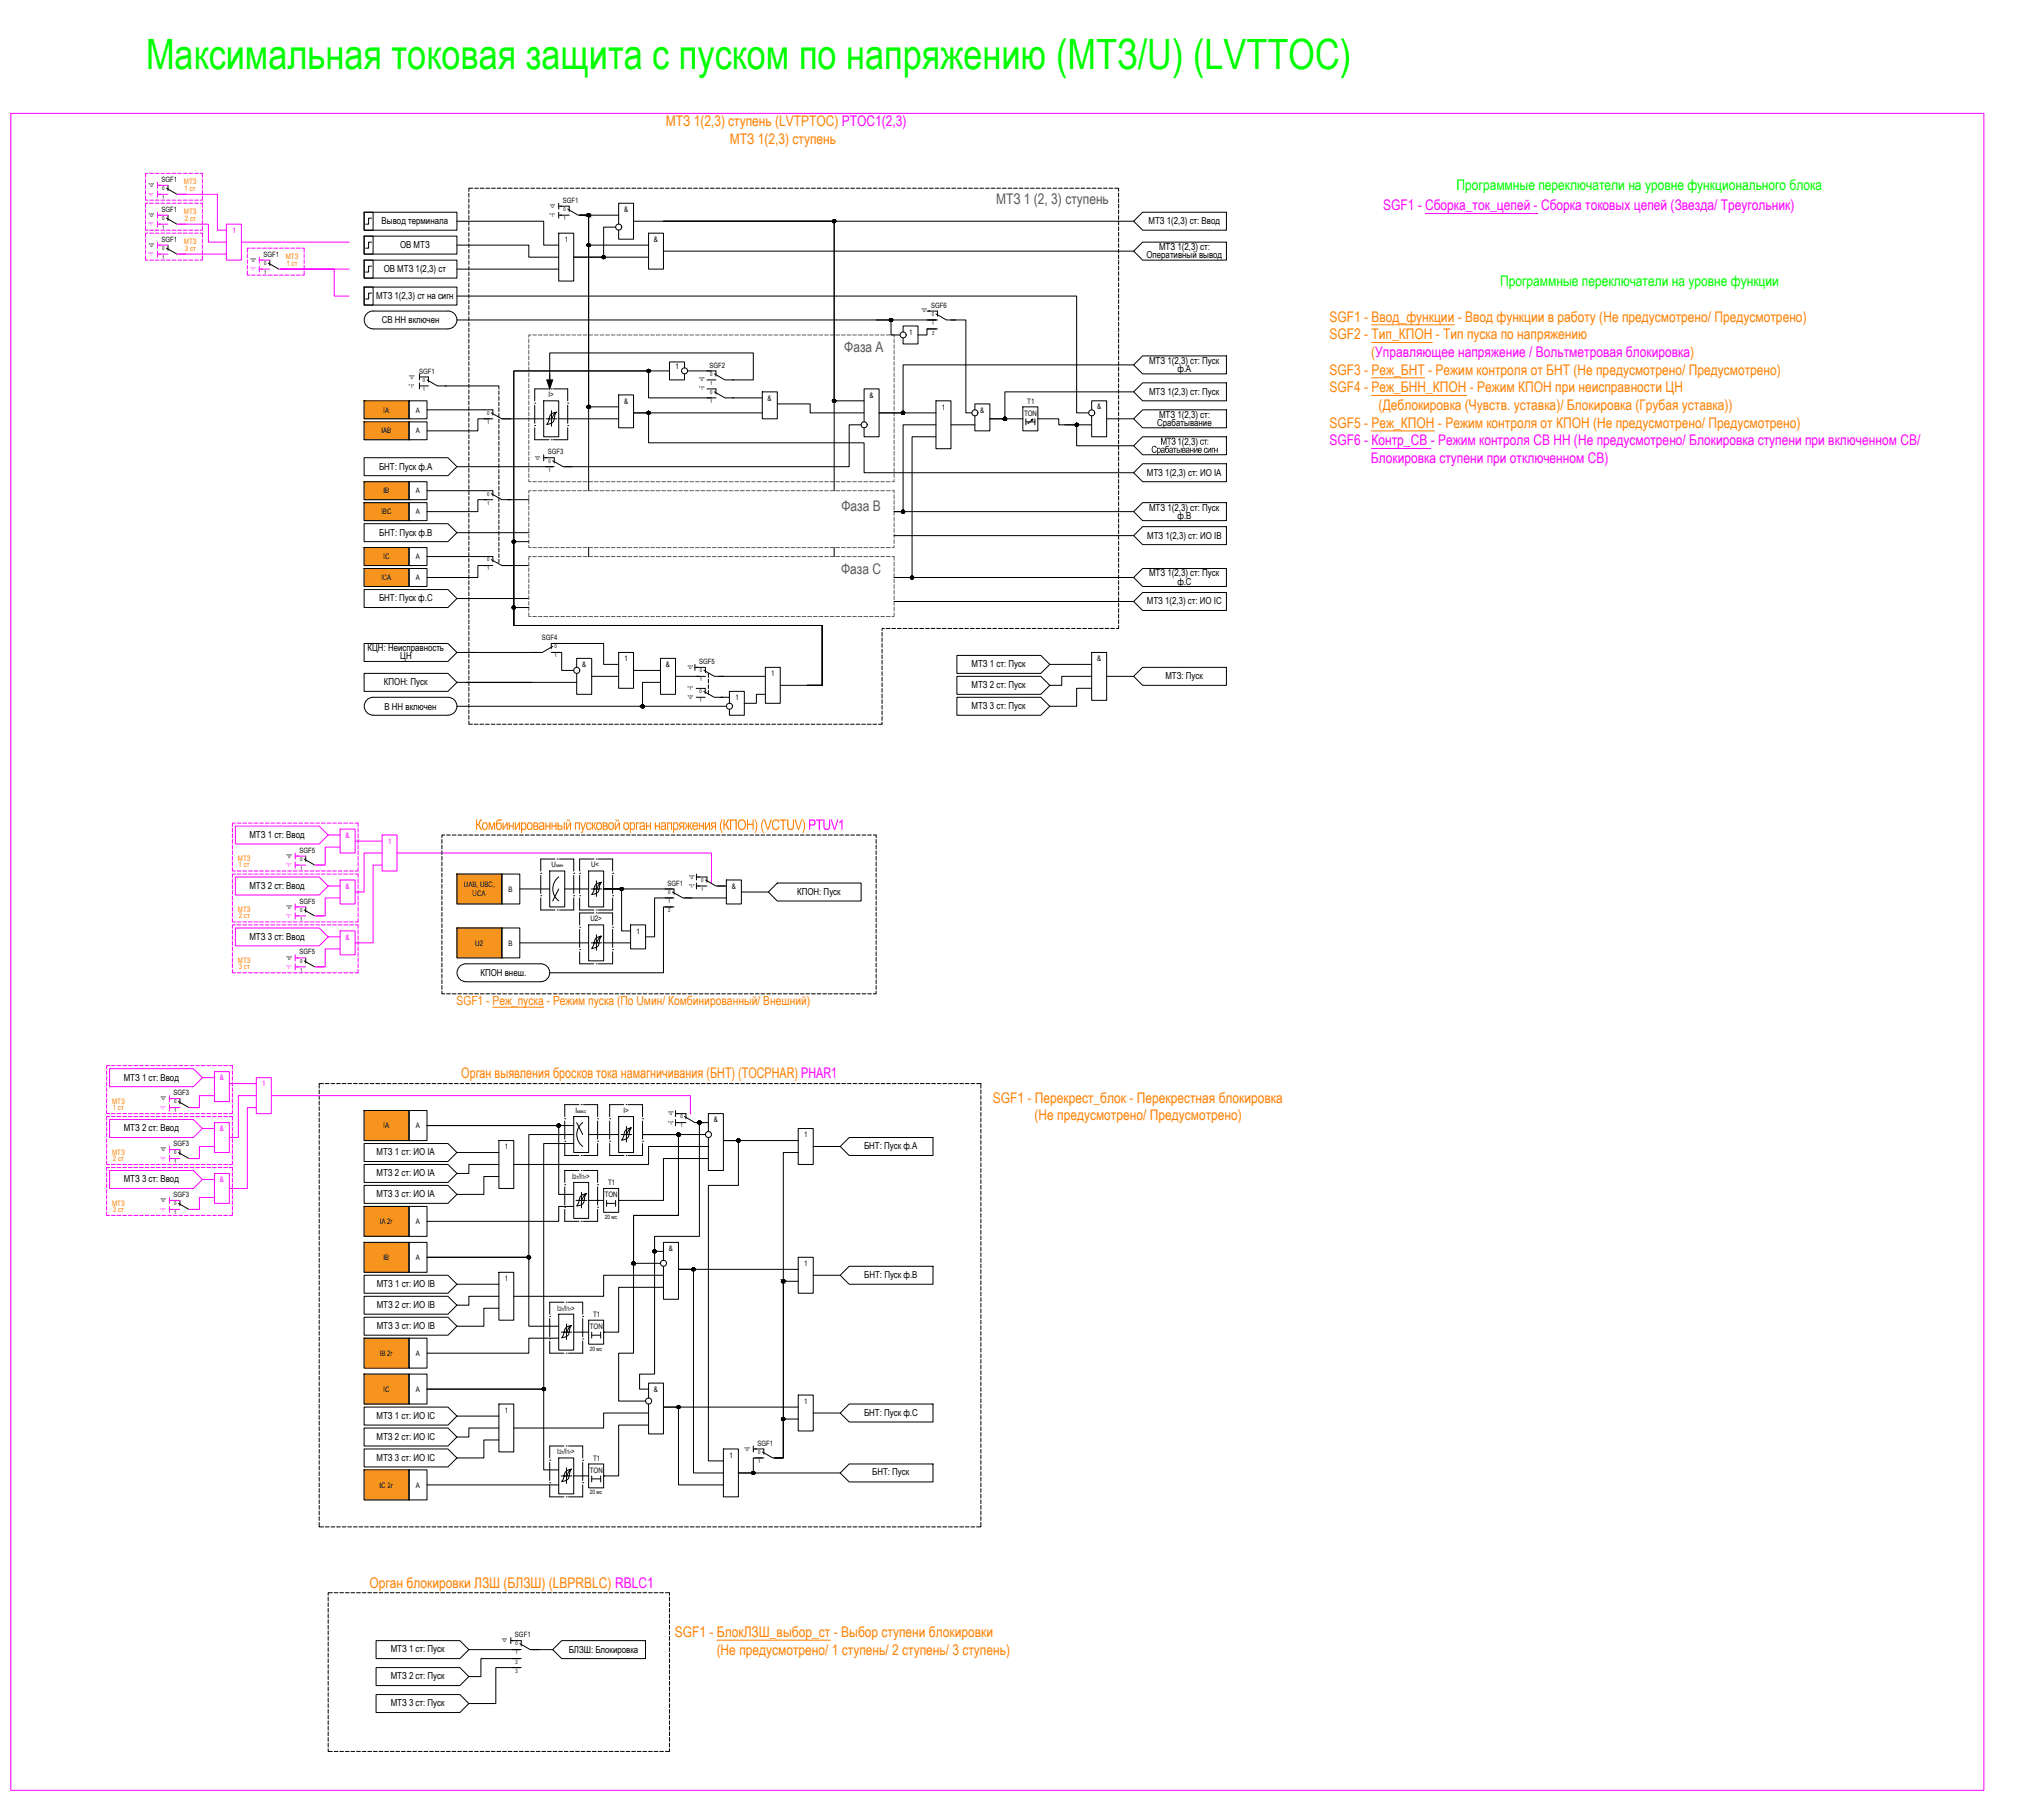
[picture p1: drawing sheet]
<svg xmlns="http://www.w3.org/2000/svg" width="780mm" height="703mm" viewBox="0 0 780 703" stroke-linecap="round" stroke-linejoin="round" font-family="sans-serif">
<defs><g id="words">
<text font-size="16.2" fill="#0f0" x="56.4" y="26.7">Максимальная токовая защита с пуском по напряжению (МТЗ/U) (LVTTOC)</text>
<g font-size="5.7" fill="#ff7f00">
<text x="257.2" y="48.8">МТЗ 1(2,3) ступень (LVTPTOC) PTOC1(2,3)</text>
<text x="282" y="55.7">МТЗ 1(2,3) ступень</text>
<text x="513.7" y="124.3">SGF1 - Ввод_функции - Ввод функции в работу (Не предусмотрено/ Предусмотрено)</text>
<text x="513.7" y="131.1">SGF2 - Тип_КПОН - Тип пуска по напряжению</text>
<text x="529.8" y="137.9">(Управляющее напряжение / Вольтметровая блокировка)</text>
<text x="513.7" y="144.8">SGF3 - Реж_БНТ - Режим контроля от БНТ (Не предусмотрено/ Предусмотрено)</text>
<text x="513.7" y="151.6">SGF4 - Реж_БНН_КПОН - Режим КПОН при неисправности ЦН</text>
<text x="532.6" y="158.4">(Деблокировка (Чувств. уставка)/ Блокировка (Грубая уставка))</text>
<text x="513.7" y="165.3">SGF5 - Реж_КПОН - Режим контроля от КПОН (Не предусмотрено/ Предусмотрено)</text>
<text x="183.6" y="320.6">Комбинированный пусковой орган напряжения</text>
<text x="277.8" y="320.6">(КПОН ) (VCTUV)</text>
<text x="178.2" y="416.6">Орган выявления бросков тока намагничивания (БНТ) (TOCPHAR) PHAR1</text>
<text x="383.6" y="425.9">SGF1 - Перекрест_блок - Перекрестная блокировка</text>
<text x="399.7" y="432.7">(Не предусмотрено/ Предусмотрено)</text>
<text x="142.8" y="613.3">Орган блокировки ЛЗШ (БЛЗШ) (LBPRBLC) RBLC1</text>
<text x="260.8" y="632.4">SGF1 - БлокЛЗШ_выбор_ст - Выбор ступени блокировки</text>
<text x="276.9" y="639.2">(Не предусмотрено/ 1 ступень/ 2 ступень/ 3 ступень)</text>
</g>
<g font-size="5.7" fill="#0f0">
<text x="562.8" y="73.4">Программные переключатели на уровне функционального блока</text>
<text x="579.6" y="110.3">Программные переключатели на уровне функции</text>
</g>
<g font-size="5.7" fill="#58595b">
<text x="384.8" y="78.8">МТЗ 1 (2, 3) ступень</text>
<text x="326.2" y="136">Фаза А</text>
<text x="325.1" y="197.3">Фаза В</text>
<text x="325" y="221.6">Фаза С</text>
</g>
<g font-size="5.7" fill="#f0f">
<text x="534.4" y="81.3">SGF1 - Сборка_ток_цепей - Сборка токовых цепей (Звезда/ Треугольник)</text>
<text x="513.7" y="172.1">SGF6 - Контр_СВ - Режим контроля СВ НН (Не предусмотрено/ Блокировка ступени при включенном СВ/</text>
<text x="529.7" y="178.9">Блокировка ступени при отключенном СВ)</text>
<text x="312.3" y="320.6">PTUV1</text>
</g>
<text font-size="4.8" fill="#ff7f00" x="176.4" y="388.1">SGF1 - Реж_пуска - Режим пуска (По Uмин/ Комбинированный/ Внешний)</text>
<g font-size="3.7">
<text x="147.5" y="86.6">Вывод терминала</text>
<text x="443.7" y="86.6">МТЗ 1(2,3) ст: Ввод</text>
<text x="154.6" y="95.8">ОВ МТЗ</text>
<text x="442.9" y="99.7">Оперативный вывод</text>
<text x="447.8" y="96.6">МТЗ 1(2,3) ст:</text>
<text x="148.3" y="105.1">ОВ МТЗ 1(2,3) ст</text>
<text x="145.4" y="115.5">МТЗ 1(2,3) ст на сигн</text>
<text x="147.5" y="125">СВ НН включен</text>
<text x="444" y="140.6">МТЗ 1(2,3) ст: Пуск</text>
<text x="454.9" y="143.7">ф.А</text>
<text x="444" y="152.5">МТЗ 1(2,3) ст: Пуск</text>
<text x="447.8" y="161.4">МТЗ 1(2,3) ст:</text>
<text x="447.1" y="164.5">Срабатывание</text>
<text x="448.4" y="171.8">МТЗ</text>
<text x="454.9" y="171.8">1(2,3)</text>
<text x="462.7" y="171.8">ст :</text>
<text x="444.8" y="174.9">Срабатывание сигн</text>
<text x="146.4" y="181.4">БНТ: Пуск ф.А</text>
<text x="443.1" y="183.8">МТЗ 1(2,3) ст: ИО IА</text>
<text x="444" y="197.2">МТЗ 1(2,3) ст: Пуск</text>
<text x="455" y="200.3">ф.В</text>
<text x="146.5" y="206.9">БНТ: Пуск ф.В</text>
<text x="443.2" y="208.1">МТЗ 1(2,3) ст: ИО IВ</text>
<text x="444" y="222.7">МТЗ 1(2,3) ст: Пуск</text>
<text x="454.9" y="225.8">ф.С</text>
<text x="146.4" y="232.4">БНТ: Пуск ф.С</text>
<text x="443.1" y="233.5">МТЗ 1(2,3) ст: ИО IС</text>
<text x="142" y="251.6">КЦН: Неисправность</text>
<text x="154.7" y="254.7">ЦН</text>
<text x="375.4" y="257.8">МТЗ 1 ст: Пуск</text>
<text x="450.3" y="262.4">МТЗ: Пуск</text>
<text x="148.3" y="264.7">КПОН: Пуск</text>
<text x="375.4" y="265.9">МТЗ 2 ст: Пуск</text>
<text x="148.6" y="274.1">В НН включен</text>
<text x="375.4" y="274">МТЗ 3 ст: Пуск</text>
<text x="96.4" y="323.7">МТЗ 1 ст: Ввод</text>
<text x="96.4" y="343.4">МТЗ 2 ст: Ввод</text>
<text x="308" y="345.7">КПОН: Пуск</text>
<text x="96.4" y="363">МТЗ 3 ст: Ввод</text>
<text x="185.6" y="376.9">КПОН внеш.</text>
<text x="47.8" y="417.4">МТЗ 1 ст: Ввод</text>
<text x="47.8" y="437.1">МТЗ 2 ст: Ввод</text>
<text x="333.8" y="443.8">БНТ: Пуск ф.А</text>
<text x="145.5" y="446.3">МТЗ 1 ст: ИО IА</text>
<text x="145.5" y="454.4">МТЗ 2 ст: ИО IА</text>
<text x="47.8" y="456.8">МТЗ 3 ст: Ввод</text>
<text x="145.5" y="462.5">МТЗ 3 ст: ИО IА</text>
<text x="145.6" y="497.2">МТЗ 1 ст: ИО IB</text>
<text x="333.9" y="493.5">БНТ: Пуск ф.В</text>
<text x="145.6" y="505.3">МТЗ 2 ст: ИО IB</text>
<text x="145.6" y="513.4">МТЗ 3 ст: ИО IB</text>
<text x="145.5" y="548.1">МТЗ 1 ст: ИО IC</text>
<text x="333.8" y="546.8">БНТ: Пуск ф.С</text>
<text x="145.5" y="556.2">МТЗ 2 ст: ИО IC</text>
<text x="145.5" y="564.3">МТЗ 3 ст: ИО IC</text>
<text x="337" y="569.9">БНТ: Пуск</text>
<text x="151" y="638.2">МТЗ 1 ст: Пуск</text>
<text x="219.7" y="638.4">БЛЗШ: Блокировка</text>
<text x="151" y="648.6">МТЗ 2 ст: Пуск</text>
<text x="151" y="659">МТЗ 3 ст: Пуск</text>
</g>
<g font-size="2.9" fill="#ff7f00">
<text x="71.1" y="71.2">МТЗ</text>
<text x="71.3" y="73.7">1 ст</text>
<text x="71.1" y="82.8">МТЗ</text>
<text x="71.4" y="85.2">2 ст</text>
<text x="71.1" y="94.4">МТЗ</text>
<text x="71.4" y="96.8">3 ст</text>
<text x="110.4" y="100.1">МТЗ</text>
<text x="110.7" y="102.6">1 ст</text>
<text x="91.9" y="332.7">МТЗ</text>
<text x="92.2" y="335.1">1 ст</text>
<text x="91.9" y="352.3">МТЗ</text>
<text x="92.3" y="354.8">2 ст</text>
<text x="91.9" y="372">МТЗ</text>
<text x="92.3" y="374.4">3 ст</text>
<text x="43.3" y="426.4">МТЗ</text>
<text x="43.6" y="428.8">1 ст</text>
<text x="43.3" y="446">МТЗ</text>
<text x="43.7" y="448.5">2 ст</text>
<text x="43.3" y="465.7">МТЗ</text>
<text x="43.7" y="468.1">3 ст</text>
</g>
<g font-size="2.9">
<text x="241.1" y="81.9">&amp;</text>
<text x="218.2" y="93.4">1</text>
<text x="252.7" y="93.4">&amp;</text>
<text x="351.2" y="129.3">1</text>
<text x="261" y="142.6">1</text>
<text x="211.9" y="153.4">I&gt;</text>
<text x="241.1" y="155.9">&amp;</text>
<text x="296.6" y="154.7">&amp;</text>
<text x="335.9" y="153.6">&amp;</text>
<text x="396.9" y="155.9">T1</text>
<text x="148.1" y="159.4">IA</text>
<text x="160.7" y="159.4">А</text>
<text x="363.9" y="158.2">1</text>
<text x="378.7" y="159.4">&amp;</text>
<text x="395.7" y="160.5">TON</text>
<text x="423.9" y="158.2">&amp;</text>
<text x="147.4" y="167.5">IAB</text>
<text x="160.7" y="167.5">А</text>
<text x="148.2" y="190.6">IB</text>
<text x="160.7" y="190.6">А</text>
<text x="147.3" y="198.7">IBC</text>
<text x="160.7" y="198.7">А</text>
<text x="148.1" y="216.1">IC</text>
<text x="160.7" y="216.1">А</text>
<text x="147.2" y="224.1">ICA</text>
<text x="160.7" y="224.1">А</text>
<text x="224.9" y="257.7">&amp;</text>
<text x="241.3" y="255.4">1</text>
<text x="257.3" y="257.7">&amp;</text>
<text x="423.9" y="255.4">&amp;</text>
<text x="298" y="261.2">1</text>
<text x="284.1" y="270.4">1</text>
<text x="213.1" y="335.1">U</text>
<text x="228.4" y="335.1">U&lt;</text>
<text x="179.2" y="342.7">UAB, UBC,</text>
<text x="182.6" y="346.2">UCA</text>
<text x="196.5" y="344.4">В</text>
<text x="282.7" y="343.3">&amp;</text>
<text x="228.1" y="355.9">U2&gt;</text>
<text x="183.7" y="365.2">U2</text>
<text x="196.5" y="365.3">В</text>
<text x="246" y="360.7">1</text>
<text x="222.3" y="429.9">I</text>
<text x="240.8" y="429.9">I&gt;</text>
<text x="148.1" y="435.8">IA</text>
<text x="160.7" y="435.8">А</text>
<text x="275.8" y="433.5">&amp;</text>
<text x="195" y="443.9">1</text>
<text x="310.7" y="439.3">1</text>
<text x="221.1" y="455.4">I /I &gt;</text>
<text x="234.9" y="457.8">T1</text>
<text x="233.6" y="462.4">TON</text>
<text x="146.7" y="472.8">IA 2г</text>
<text x="160.7" y="472.8">А</text>
<text x="258.4" y="483.3">&amp;</text>
<text x="148.2" y="486.7">IB</text>
<text x="160.7" y="486.7">А</text>
<text x="310.7" y="489.1">1</text>
<text x="195" y="494.8">1</text>
<text x="215.3" y="506.3">I /I &gt;</text>
<text x="229.1" y="508.7">T1</text>
<text x="227.9" y="513.3">TON</text>
<text x="146.7" y="523.7">IB 2г</text>
<text x="160.7" y="523.7">А</text>
<text x="148.1" y="537.6">IC</text>
<text x="160.7" y="537.6">А</text>
<text x="252.7" y="537.6">&amp;</text>
<text x="195" y="545.7">1</text>
<text x="310.7" y="542.3">1</text>
<text x="215.3" y="561.8">I /I &gt;</text>
<text x="281.8" y="563.1">1</text>
<text x="227.9" y="568.9">TON</text>
<text x="229.1" y="564.2">T1</text>
<text x="146.6" y="574.7">IC 2г</text>
<text x="160.7" y="574.7">А</text>
</g>
<g font-size="2.9" fill="#f0f">
<text x="89.8" y="89.9">1</text>
<text x="133.5" y="323.6">&amp;</text>
<text x="150" y="326">1</text>
<text x="133.5" y="343.3">&amp;</text>
<text x="133.5" y="362.9">&amp;</text>
<text x="84.9" y="417.3">&amp;</text>
<text x="101.4" y="419.6">1</text>
<text x="84.9" y="437">&amp;</text>
<text x="84.9" y="456.6">&amp;</text>
</g>
<g font-size="2.8">
<text x="62.5" y="70.3">SGF1</text>
<text x="62.5" y="81.8">SGF1</text>
<text x="217.5" y="78.3">SGF1</text>
<text x="62.5" y="93.4">SGF1</text>
<text x="101.8" y="99.2">SGF1</text>
<text x="359.8" y="118.9">SGF6</text>
<text x="274.2" y="142">SGF2</text>
<text x="161.9" y="144.3">SGF1</text>
<text x="211.7" y="175.5">SGF3</text>
<text x="209.4" y="247.3">SGF4</text>
<text x="270.1" y="256.5">SGF5</text>
<text x="115.7" y="329.4">SGF5</text>
<text x="257.9" y="342.1">SGF1</text>
<text x="115.7" y="349">SGF5</text>
<text x="115.7" y="368.7">SGF5</text>
<text x="67.1" y="423.1">SGF3</text>
<text x="67.1" y="442.7">SGF3</text>
<text x="67.1" y="462.4">SGF3</text>
<text x="292.7" y="558.4">SGF1</text>
<text x="199" y="632.4">SGF1</text>
</g>
<g font-size="2.3">
<text x="221.8" y="455.4">2г 1г</text>
<text x="233.7" y="470.9">20 мс</text>
<text x="216" y="506.3">2г 1г</text>
<text x="227.9" y="521.8">20 мс</text>
<text x="216" y="561.8">2г 1г</text>
<text x="227.9" y="577.3">20 мс</text>
</g>
<g font-size="2" fill="#f0f">
<text x="57.3" y="75.9">&quot;1&quot;</text>
<text x="57.3" y="87.5">&quot;1&quot;</text>
<text x="57.3" y="99">&quot;1&quot;</text>
<text x="96.7" y="104.8">&quot;1&quot;</text>
<text x="110.5" y="335">&quot;1&quot;</text>
<text x="110.5" y="354.7">&quot;1&quot;</text>
<text x="110.5" y="374.3">&quot;1&quot;</text>
<text x="61.9" y="428.7">&quot;1&quot;</text>
<text x="61.9" y="448.4">&quot;1&quot;</text>
<text x="61.9" y="468.1">&quot;1&quot;</text>
</g>
<g font-size="2">
<text x="57.5" y="72.3">&quot;0&quot;</text>
<text x="62.7" y="73.4">0</text>
<text x="62.7" y="76.9">1</text>
<text x="57.5" y="83.8">&quot;0&quot;</text>
<text x="212.5" y="80.4">&quot;0&quot;</text>
<text x="217.7" y="81.6">0</text>
<text x="62.7" y="85">0</text>
<text x="62.7" y="88.5">1</text>
<text x="212.3" y="84">&quot;1&quot;</text>
<text x="217.7" y="85">1</text>
<text x="57.5" y="95.4">&quot;0&quot;</text>
<text x="62.7" y="96.6">0</text>
<text x="62.7" y="100.1">1</text>
<text x="96.8" y="101.2">&quot;0&quot;</text>
<text x="102" y="102.3">0</text>
<text x="102" y="105.8">1</text>
<text x="356.1" y="120.4">&quot;0&quot;</text>
<text x="360" y="122">0</text>
<text x="360" y="125.5">1</text>
<text x="360.1" y="129.2">2</text>
<text x="158" y="149.9">&quot;1&quot;</text>
<text x="158.1" y="146.3">&quot;0&quot;</text>
<text x="163.4" y="147.5">0</text>
<text x="270.2" y="147">&quot;0&quot;</text>
<text x="274.4" y="145.1">0</text>
<text x="274.4" y="148.6">1</text>
<text x="163.4" y="150.9">1</text>
<text x="270.2" y="150.5">&quot;1&quot;</text>
<text x="274.4" y="152.1">0</text>
<text x="274.4" y="155.6">1</text>
<text x="188.2" y="160.2">0</text>
<text x="188.2" y="163.7">1</text>
<text x="206.7" y="177.6">&quot;0&quot;</text>
<text x="211.9" y="178.7">0</text>
<text x="211.9" y="182.2">1</text>
<text x="188.2" y="191.4">0</text>
<text x="188.2" y="194.9">1</text>
<text x="188.2" y="216.9">0</text>
<text x="188.2" y="220.4">1</text>
<text x="214.3" y="250.4">0</text>
<text x="214.3" y="253.9">1</text>
<text x="265.7" y="258.5">&quot;0&quot;</text>
<text x="270.3" y="259.7">0</text>
<text x="270.3" y="263.1">1</text>
<text x="265.7" y="266.6">&quot;1&quot;</text>
<text x="270.3" y="267.8">0</text>
<text x="265.8" y="270.1">&quot;0&quot;</text>
<text x="270.3" y="271.3">1</text>
<text x="110.7" y="331.4">&quot;0&quot;</text>
<text x="115.9" y="332.6">0</text>
<text x="115.9" y="336">1</text>
<text x="266.3" y="339.5">&quot;0&quot;</text>
<text x="270.9" y="340.6">0</text>
<text x="258.2" y="345.3">0</text>
<text x="266.2" y="343.1">&quot;1&quot;</text>
<text x="270.9" y="344.1">1</text>
<text x="110.7" y="351.1">&quot;0&quot;</text>
<text x="115.9" y="352.2">0</text>
<text x="258.2" y="352.2">2</text>
<text x="258.2" y="348.8">1</text>
<text x="115.9" y="355.7">1</text>
<text x="110.7" y="370.7">&quot;0&quot;</text>
<text x="115.9" y="371.9">0</text>
<text x="115.9" y="375.4">1</text>
<text x="62.1" y="425.1">&quot;0&quot;</text>
<text x="67.3" y="426.2">0</text>
<text x="67.3" y="429.7">1</text>
<text x="258.2" y="430.9">&quot;0&quot;</text>
<text x="258.2" y="434.5">&quot;1&quot;</text>
<text x="262.9" y="432">0</text>
<text x="262.9" y="435.5">1</text>
<text x="62.1" y="444.8">&quot;0&quot;</text>
<text x="67.3" y="445.9">0</text>
<text x="67.3" y="449.4">1</text>
<text x="62.1" y="464.4">&quot;0&quot;</text>
<text x="67.3" y="465.6">0</text>
<text x="67.3" y="469">1</text>
<text x="287.7" y="560.4">&quot;0&quot;</text>
<text x="292.9" y="561.6">0</text>
<text x="292.9" y="565">1</text>
<text x="194" y="634.5">&quot;0&quot;</text>
<text x="199.2" y="635.6">0</text>
<text x="199.2" y="639.1">1</text>
<text x="199.2" y="642.7">2</text>
<text x="199.2" y="646.2">3</text>
</g>
<g font-size="1.9">
<text x="214.9" y="335.1">мин</text>
<text x="223" y="429.9">макс</text>
</g>
</g></defs>
<!-- layer: 0 -->
<g fill="#f7941d" stroke="#f7941d" stroke-width=".39">
<path d="M140.7 154.8l17.3 7v-7zM140.7 154.8l17.3 7h-17.3z"/>
<path d="M140.7 429l17.3 11.6v-11.6zM140.7 429l17.3 11.6h-17.3z"/>
<path d="M140.7 466l17.3 11.6v-11.6zM140.7 466l17.3 11.6h-17.3z"/>
<path d="M140.7 479.9l17.3 11.6v-11.6zM140.7 479.9l17.3 11.6h-17.3z"/>
<path d="M140.7 516.9l17.3 11.6v-11.6zM140.7 516.9l17.3 11.6h-17.3z"/>
<path d="M140.7 530.8l17.3 11.6v-11.6zM140.7 530.8l17.3 11.6h-17.3z"/>
<path d="M140.7 567.8l17.3 11.6v-11.6zM140.7 567.8l17.3 11.6h-17.3z"/>
<path d="M140.7 163l17.3 6.9v-6.9zM140.7 163l17.3 6.9h-17.3z"/>
<path d="M140.7 186.1l17.3 6.9v-6.9zM140.7 186.1l17.3 6.9h-17.3z"/>
<path d="M140.7 211.5l17.3 7v-7zM140.7 211.5l17.3 7h-17.3z"/>
<path d="M140.7 194.2l17.3 6.9v-6.9zM140.7 194.2l17.3 6.9h-17.3z"/>
<path d="M140.7 219.6l17.3 7v-7zM140.7 219.6l17.3 7h-17.3z"/>
</g>
<g fill="none" stroke="#000" stroke-width=".39">
<path d="M181.2 74.7v1.4M181.2 76.9v1.4M181.2 79v1.5M182.7 72.7h-1.5v1.2M183.4 72.7h1.4M185.6 72.7h1.4M187.8 72.7h1.4M189.9 72.7h1.5M192.1 72.7h1.4M194.2 72.7h1.5M196.4 72.7h1.5M198.6 72.7h1.4"/>
<path d="M200.8 72.7h1.4M202.9 72.7h1.5M205.1 72.7h1.5M207.3 72.7h1.4M209.4 72.7h1.5M211.6 72.7h1.4M213.8 72.7h1.4M215.9 78.5v2.3M215.9 79.7h1.1M216 72.7h1.4M218.1 72.7h1.4M220.3 72.7h1.4"/>
<path d="M222.4 72.7h1.5M224.6 72.7h1.5M226.8 72.7h1.4M228.9 72.7h1.5M231.1 72.7h1.5M233.3 72.7h1.4M235.5 72.7h1.4M237.6 72.7h1.5M239.8 72.7h1.5M242 72.7h1.4M244.1 72.7h1.5M246.3 72.7h1.4"/>
<path d="M248.5 72.7h1.4M250.7 72.7h1.4M252.8 72.7h1.5M255 72.7h1.4M257.1 72.7h1.5M259.3 72.7h1.5M261.5 72.7h1.4M263.7 72.7h1.4M265.8 72.7h1.5M268 72.7h1.5M270.2 72.7h1.4M272.3 72.7h1.5"/>
<path d="M274.5 72.7h1.4M276.7 72.7h1.4M278.9 72.7h1.4M281 72.7h1.5M283.2 72.7h1.4M285.3 72.7h1.5M287.5 72.7h1.5M289.7 72.7h1.4M291.9 72.7h1.4M294 72.7h1.5M296.2 72.7h1.5M298.4 72.7h1.4"/>
<path d="M300.5 72.7h1.5M302.7 72.7h1.4M304.9 72.7h1.4M307.1 72.7h1.4M309.2 72.7h1.5M311.4 72.7h1.4M313.5 72.7h1.5M315.7 72.7h1.5M317.9 72.7h1.4M320 72.7h1.5M322.2 72.7h1.5M324.4 72.7h1.4"/>
<path d="M326.6 72.7h1.4M328.7 72.7h1.5M330.9 72.7h1.4M333.1 72.7h1.4M335.2 72.7h1.5M337.4 72.7h1.4M339.6 72.7h1.4M341.7 72.7h1.5M343.9 72.7h1.5M346.1 72.7h1.4M348.2 72.7h1.5M350.4 72.7h1.5"/>
<path d="M352.6 72.7h1.4M354.8 72.7h1.4M356.9 72.7h1.5M359.1 72.7h1.5M361.3 72.7h1.4M363.4 72.7h1.5M365.6 72.7h1.4M367.8 72.7h1.4M370 72.7h1.4M372.1 72.7h1.5M374.3 72.7h1.4M376.4 72.7h1.5"/>
<path d="M378.6 72.7h1.5M380.8 72.7h1.4M383 72.7h1.4M385.1 72.7h1.5M387.3 72.7h1.5M389.5 72.7h1.4M391.6 72.7h1.5M393.8 72.7h1.4M396 72.7h1.4M398.2 72.7h1.4M400.3 72.7h1.5M402.5 72.7h1.4"/>
<path d="M404.6 72.7h1.5M406.8 72.7h1.5M409 72.7h1.4M411.2 72.7h1.4M413.3 72.7h1.4M415.5 72.7h1.4M417.7 72.7h1.4M419.8 72.7h1.5M422 72.7h1.4M424.1 72.7h1.5M426.3 72.7h1.5M428.5 72.7h1.4"/>
<path d="M430.7 72.7h1.5v1.2M432.2 74.6v1.5M432.2 76.8v1.4M432.2 78.9v1.5M140.7 91.2h3.5v7h-3.5zM140.7 91.2h35.8v7h-35.8zM140.7 82h3.5v6.9h-3.5zM140.7 82h35.8v6.9h-35.8zM143.6 93.5h-1.2v2.4h-1.1M143.6 84.3h-1.2v2.3h-1.1M176.5 94.7h27.8v4.6h11.6M176.5 85.5h33.6v9.2h5.8"/>
<path d="M181.2 81.2v1.4M181.2 83.3v1.5M181.2 85.5v1.5M181.2 87.7v1.4M181.2 89.9v1.4M181.2 92v1.5M181.2 94.2v1.5M181.2 96.4v1.4M181.2 98.5v1.5M215.9 90.1h5.8v18.5h-5.8zM215.9 82v2.3M215.9 83.1h1.1"/>
<path d="M224 83.1h3.4v74.1h11.6M224 83.1h3.4v106.5M224 83.1h15M227.4 94.7h23.2M237.8 87.7h-4.6v11.6h-11.5h28.9M239 86.6v-8.1h5.8v13.9h-5.8v-3.5M244.8 85.5h193.2M250.6 90.1h5.7v13.9h-5.7zM256.3 97h181.7M432.2 81.1v1.4M432.2 83.3v1.4M432.2 85.5v1.4"/>
<path d="M432.2 87.6v1.5M432.2 89.8v1.4M432.2 91.9v1.5M432.2 94.1v1.5M432.2 96.3v1.4M432.2 98.5v1.4M438 85.5l3.5-3.5h32.3v6.9h-32.3zM438 97l3.5-3.5h32.3v7h-32.3zM140.7 110.9h3.5v6.9h-3.5zM140.7 110.9h35.8v6.9h-35.8zM140.7 100.5h3.5v6.9h-3.5zM140.7 100.5h35.8v6.9h-35.8z"/>
<path d="M143.6 113.2h-1.2v2.3h-1.1M143.6 102.8h-1.2v2.3h-1.1M176.5 114.4h239.5v45.1h4.6M176.5 104h39.4M181.2 100.7v1.4M181.2 102.9v1.4M181.2 105.1v1.4M181.2 107.2v1.5M181.2 109.4v1.4M181.2 111.5v1.5M181.2 113.7v1.5M181.2 115.9v1.4"/>
<path d="M181.2 118.1v1.4M432.2 100.6v1.5M432.2 102.8v1.5M432.2 105v1.4M432.2 107.1v1.5M432.2 109.3v1.4M432.2 111.5v1.4M432.2 113.6v1.5M432.2 115.8v1.4M432.2 118v1.4M144.2 120.2l28.9-.1a3.5 3.5 0 0 1 3.4 3.5 3.5 3.5 0 0 1-3.4 3.4M144.2 127.1h28.9"/>
<path d="M144.2 120.1a3.5 3.5 0 0 0-3.5 3.5 3.5 3.5 0 0 0 3.5 3.4M176.5 123.6h185.1M181.2 120.2v1.4M181.2 122.4v1.5M181.2 124.6v1.4M181.2 126.7v1.5M181.2 128.9v1.4M181.2 131v1.5M181.2 133.2v1.5M181.2 135.4v1.4M181.2 137.6v1.4M181.2 139.7v1.5"/>
<path d="M344.3 123.6v5.8h3.4M348.9 128.3v-2.4h5.8v7h-5.8v-2.4M358.1 120.2h1.2M358.1 127.1h4.1M361.6 127.1h-3.5v2.3h-3.4M367.4 123.6h5.8v35.9h2.3M432.2 120.2v1.4M432.2 122.3v1.5M432.2 124.5v1.4M432.2 126.6v1.5M432.2 128.8v1.5M432.2 131v1.4"/>
<path d="M432.2 133.2v1.4M432.2 135.3v1.5M432.2 137.5v1.5M432.2 139.7v1.4M140.7 154.8h17.3v7h-17.3zM158 154.8h7v7h-7zM162.1 144.4v2.4M162.1 147.9v2.3M165 158.3h22M171.9 149.1h20.9v1.2M181.2 141.9v1.5M181.2 144.1v1.4"/>
<path d="M181.2 146.2v1.5M181.2 148.4v1.4M181.2 150.6v1.4M181.2 152.8v1.4M181.2 154.9v1.5M181.2 157.1v1.4M181.2 159.2v1.5M192.8 151v1.5M192.8 153.2v1.4M192.8 155.3v1.5M192.8 157.5v1.5M192.8 159.7v1.4"/>
<path d="M210.1 154.8h5.8v13.9h-5.8zM213.1 158.6v6.1M214.9 159.2l-.6 1.3a2.93 2.93 0 0 1-3 3.5l.8-1.5a2.87 2.87 0 0 1 2.8-3.3l-.9 .8-.9 1.8h-2.1M239 152.6h5.8v12.7h-5.8zM258.7 143.3h-60.2v98.3h119.2v23.1h-5.8M264.5 142.1v-2.3h-5.8v7h5.8v-2.4M274.9 153.7h-24.3v-10.4h-52.1v98.3h119.2v23.1h-5.8M283 146.8h8.1v-10.5h-78.7v13.9M294.5 159.5h-49.7h5.8v11.6h83.2v11.5h104.2M333.8 154.8h-11.5v-69.3h-66h66v104.1M361.6 154.8h5.8v18.5h-5.8zM376.6 158.3v-2.3h5.8v10.4h-5.8v-5.8"/>
<path d="M395.2 157.2h5.8v9.2h-5.8zM421.8 158.3v-3.5h5.8v13.9h-5.8v-8.1M432.2 141.8v1.5M432.2 144v1.4M432.2 146.2v1.4M432.2 148.4v1.4M432.2 150.5v1.5M432.2 152.7v1.4M432.2 154.8v1.5M432.2 157v1.5M432.2 159.2v1.4M438 151.4l3.5-3.5h32.3v6.9h-32.3z"/>
<path d="M438 151.4h-49.8v10.4h-5.8h12.8M438 141l3.5-3.5h32.3v6.9h-32.3zM438 141h-89.1v18.5h-9.3h22M140.7 176.8h32.4l3.4 3.5-3.4 3.5h-32.4zM140.7 163h17.3v6.9h-17.3zM158 163h7v6.9h-7zM181.2 161.4v1.5M181.2 163.6v1.4M181.2 165.8v1.4M181.2 167.9v1.5M181.2 170.1v1.5M181.2 172.3v1.4"/>
<path d="M181.2 174.4v1.5M181.2 176.6v1.4M181.2 178.8v1.4M189.3 161.8h-4.7v4.6h-19.6M192.8 161.9v1.4M192.8 164v1.5M192.8 166.2v1.5M192.8 168.4v1.4M192.8 170.5v1.5M192.8 172.7v1.4M192.8 174.9v1.4M192.8 177.1v1.4"/>
<path d="M192.8 179.2v1.5M193.9 161.8h16.2M210.1 175.7v2.3M210.1 176.8h1.2M213.1 161.8h2.1M215.9 161.8h23.1M332.7 164.1h-4.6v16.2h-109.9M333.8 163v-12.8h5.8v18.5h-5.8v-3.4M361.6 168.7h-9.2v54.4h-7h92.6M361.6 164.1h-12.7v33.5h-3.5h92.6M367.4 164.1h9.2M396.4 161.8v2.3"/>
<path d="M396.4 163h3.4M398.5 162.2l.6-.3-2 1.7M399.1 161.9l-.4 .6M399.8 161.8v2.3M400.9 161.8h8.2v2.3h12.7M411.4 164.1h4.6v8.1h22M427.6 161.8h10.4M432.2 161.4v1.4M432.2 163.5v1.5M432.2 165.7v1.5M432.2 167.9v1.4M432.2 170v1.5"/>
<path d="M432.2 172.2v1.4M432.2 174.4v1.4M432.2 176.6v1.4M432.2 178.7v1.5M438 161.8l3.5-3.5h32.3v7h-32.3zM438 172.2l3.5-3.5h32.3v7h-32.3zM140.7 186.1h17.3v6.9h-17.3zM140.7 194.2h17.3v6.9h-17.3zM158 186.1h7v6.9h-7zM158 194.2h7v6.9h-7zM165 189.6h22M176.5 180.3h37"/>
<path d="M181.2 181v1.4M181.2 183.1v1.5M181.2 185.3v1.4M181.2 187.4v1.5M181.2 189.6v1.5M181.2 191.8v1.4M181.2 194v1.4M181.2 196.1v1.5M181.2 198.3v1.5M188.1 193h-3.5v4.6h-19.6M192.8 181.4v1.4M192.8 183.5v1.5"/>
<path d="M192.8 185.7v1.5M192.8 187.9v1.4M192.8 190.1v1.4M192.8 192.2v1.5M192.8 194.4v1.5M192.8 196.6v1.4M192.8 198.7v1.5M196.2 193h8.1M432.2 180.9v1.4M432.2 183v1.5M432.2 185.2v1.5M432.2 187.4v1.4"/>
<path d="M432.2 189.6v1.4M432.2 191.7v1.5M432.2 193.9v1.5M432.2 196.1v1.4M432.2 198.2v1.5M438 197.6l3.5-3.4h32.3v6.9h-32.3zM438 182.6l3.5-3.5h32.3v7h-32.3zM140.7 202.3h32.4l3.4 3.5-3.4 3.4h-32.4zM140.7 211.5h17.3v7h-17.3zM140.7 219.6h17.3v7h-17.3zM158 211.5h7v7h-7zM158 219.6h7v7h-7z"/>
<path d="M165 215h22M176.5 205.8h27.8M181.2 200.5v1.4M181.2 202.6v1.5M181.2 204.8v1.5M181.2 207v1.4M181.2 209.2v1.4M181.2 211.3v1.5M181.2 213.5v1.4M181.2 215.7v1.4M181.2 217.8v1.5M181.2 220v1.4"/>
<path d="M188.1 218.5h-3.5v4.6h-19.6M192.8 200.9v1.4M192.8 203.1v1.4M192.8 205.3v1.4M192.8 207.4v1.5M192.8 209.6v1.4M192.8 211.7v1.5M192.8 213.9v1.5M192.8 216.1v1.2M193.9 218.5h10.4M204.3 209.2h-5.8v32.4h119.2v23.1h-5.8M227.4 211.5v3.5"/>
<path d="M322.3 211.5v3.5M345.4 206.9h92.6M432.2 200.4v1.4M432.2 202.5v1.5M432.2 204.7v1.5M432.2 206.9v1.4M432.2 209.1v1.4M432.2 211.2v1.5M432.2 213.4v1.5M432.2 215.6v1.4M432.2 217.7v1.5M432.2 219.9v1.4"/>
<path d="M438 206.9l3.5-3.5h32.3v7h-32.3zM140.7 227.7h32.4l3.4 3.5-3.4 3.5h-32.4zM176.5 231.2h27.8M181.2 222.1v1.5M181.2 224.3v1.5M181.2 226.5v1.4M181.2 228.7v1.4M181.2 230.8v1.5M181.2 233v1.5M181.2 235.2v1.4M181.2 237.3v1.5M181.2 239.5v1.4"/>
<path d="M204.3 234.7h-5.8v6.9h119.2v23.1h-16.2M345.4 232.4h92.6M432.2 222.1v1.4M432.2 224.3v1.4M432.2 226.4v1.5M432.2 228.6v1.4M432.2 230.7v1.5M432.2 232.9v1.5M432.2 235.1v1.4M432.2 237.3v1.4M432.2 239.4v1.5M438 232.4l3.5-3.5h32.3v6.9h-32.3z"/>
<path d="M438 223.1l3.5-3.5h32.3v7h-32.3zM181.2 241.7v1.4M181.2 243.9v1.4M181.2 246v1.5M181.2 248.2v1.4M181.2 250.3v1.5M181.2 252.5v1.5M181.2 254.7v1.4M181.2 256.9v1.4M181.2 259v1.5M340.8 244.3v1.4M340.8 246.4v1.5"/>
<path d="M340.8 248.6v1.4M340.8 250.8v1.4M340.8 253v1.4M340.8 255.1v1.5M340.8 257.3v1.4M340.8 259.4v1.5M341.7 242.8h-.9v.8M342.4 242.8h1.4M344.6 242.8h1.4M346.7 242.8h1.5M348.9 242.8h1.5M351.1 242.8h1.4"/>
<path d="M353.2 242.8h1.5M355.4 242.8h1.4M357.6 242.8h1.4M359.8 242.8h1.4M361.9 242.8h1.5M364.1 242.8h1.4M366.2 242.8h1.5M368.4 242.8h1.5M369.7 253.2h32.4l3.5 3.5-3.5 3.4h-32.4zM370.6 242.8h1.4M372.8 242.8h1.4M374.9 242.8h1.5"/>
<path d="M377.1 242.8h1.5M379.3 242.8h1.4M381.4 242.8h1.5M383.6 242.8h1.4M385.8 242.8h1.4M388 242.8h1.4M390.1 242.8h1.4M392.3 242.8h1.4M394.5 242.8h1.4M396.6 242.8h1.5M398.8 242.8h1.4M400.9 242.8h1.5"/>
<path d="M403.1 242.8h1.5M405.3 242.8h1.4M405.6 256.7h16.2M407.5 242.8h1.4M409.6 242.8h1.5M411.8 242.8h1.5M414 242.8h1.4M416.1 242.8h1.5M418.3 242.8h1.4M420.5 242.8h1.4M421.8 252h5.8v18.5h-5.8zM422.7 242.8h1.4"/>
<path d="M424.8 242.8h1.5M427 242.8h1.4M429.1 242.8h1.5M432.2 241.6v1.2h-.9M181.2 278.5v1.3h1.4M181.2 261.2v1.5M181.2 263.4v1.4M181.2 265.5v1.5M181.2 267.7v1.4M181.2 269.9v1.4M181.2 272.1v1.4M181.2 274.2v1.5"/>
<path d="M181.2 276.4v1.4M183.3 279.8h1.4M185.4 279.8h1.5M187.6 279.8h1.4M189.8 279.8h1.4M191.9 279.8h1.5M194.1 279.8h1.4M196.3 279.8h1.4M198.4 279.8h1.5M200.6 279.8h1.5M202.8 279.8h1.4M204.9 279.8h1.5"/>
<path d="M207.1 279.8h1.5M209.3 279.8h1.4M211.5 279.8h1.4M213.6 279.8h1.5M215.8 279.8h1.5M218 279.8h1.4M220.1 279.8h1.5M222.3 279.8h1.4M224.5 279.8h1.4M226.7 279.8h1.4M228.8 279.8h1.5M231 279.8h1.4"/>
<path d="M233.1 279.8h1.5M235.3 279.8h1.5M237.5 279.8h1.4M239.7 279.8h1.4M241.8 279.8h1.5M244 279.8h1.5M246.2 279.8h1.4M248.3 279.8h1.5M250.5 279.8h1.4M252.7 279.8h1.4M254.9 279.8h1.4M257 279.8h1.5"/>
<path d="M259.2 279.8h1.4M261.3 279.8h1.5M263.5 279.8h1.5M265.7 279.8h1.4M267.9 279.8h1.4M270 279.8h1.5M272.2 279.8h1.5M274.4 279.8h1.4M276.5 279.8h1.5M278.7 279.8h1.4M280.8 279.8h1.5M283 279.8h1.5"/>
<path d="M285.2 279.8h1.4M287.4 279.8h1.4M289.5 279.8h1.5M291.7 279.8h1.5M293.9 279.8h1.4M296 279.8h1.5M298.2 279.8h1.4M300.4 279.8h1.4M302.6 279.8h1.4M304.7 279.8h1.5M306.9 279.8h1.4M309.1 279.8h1.4"/>
<path d="M311.2 279.8h1.5M313.4 279.8h1.4M315.6 279.8h1.4M317.7 279.8h1.5M319.9 279.8h1.5M322.1 279.8h1.4M324.2 279.8h1.5M326.4 279.8h1.5M328.6 279.8h1.4M330.8 279.8h1.4M332.9 279.8h1.5M335.1 279.8h1.5"/>
<path d="M337.3 279.8h1.4M340.8 279v.8h-1.4M340.8 261.6v1.5M340.8 263.8v1.4M340.8 266v1.4M340.8 268.1v1.5M340.8 270.3v1.5M340.8 272.5v1.4M340.8 274.6v1.5M340.8 276.8v1.5M369.7 261.3h32.4l3.5 3.4-3.5 3.5h-32.4zM369.7 269.4h32.4l3.5 3.4-3.5 3.5h-32.4z"/>
<path d="M421.8 261.3h-11.6v3.4h-4.6M421.8 265.9h-5.8v6.9h-10.4M427.6 261.3h10.4M438 261.3l3.5-3.5h32.3v6.9h-32.3zM170.7 324.3v1.5M170.7 326.5v1.4M170.7 328.7v1.4M170.7 330.8v1.5M170.7 333v1.5M170.7 335.2v1.4M170.7 337.3v1.5M170.7 339.5v1.4"/>
<path d="M171.8 322.6h-1.1v1M172.6 322.6h1.4M174.7 322.6h1.5M176.9 322.6h1.5M179.1 322.6h1.4M181.2 322.6h1.5M215.9 338.7a5.8 5.8 0 0 0 0 9.3M244.1 322.6h1.5M246.3 322.6h1.4M248.5 322.6h1.4M250.7 322.6h1.4M252.8 322.6h1.5"/>
<path d="M255 322.6h1.4M257.1 322.6h1.5M259.3 322.6h1.5M261.5 322.6h1.4M263.7 322.6h1.4M265.8 322.6h1.5M268 322.6h1.5M270.2 322.6h1.4M272.3 322.6h1.5M274.5 322.6h1.4M304.9 322.6h1.4M307.1 322.6h1.4"/>
<path d="M309.2 322.6h1.5M324.4 322.6h1.4M326.6 322.6h1.4M328.7 322.6h1.5M330.9 322.6h1.4M333.1 322.6h1.4M335.2 322.6h1.5M337.4 322.6h1.1v1M338.5 324.3v1.5M338.5 326.5v1.4M338.5 328.7v1.4M338.5 330.8v1.5"/>
<path d="M338.5 333v1.5M338.5 335.2v1.4M338.5 337.3v1.5M338.5 339.5v1.4M170.7 341.7v1.4M170.7 343.9v1.4M170.7 346v1.5M170.7 348.2v1.4M170.7 350.3v1.5M170.7 352.5v1.5M170.7 354.7v1.4M170.7 356.9v1.4"/>
<path d="M170.7 359v1.5M215.9 343.4l-2.4 4.6M338.5 341.7v1.4M338.5 343.9v1.4M338.5 346v1.5M338.5 348.2v1.4M338.5 350.3v1.5M338.5 352.5v1.5M338.5 354.7v1.4M338.5 356.9v1.4M338.5 359v1.5M170.7 361.2v1.5"/>
<path d="M170.7 363.4v1.4M170.7 365.5v1.5M170.7 367.7v1.4M170.7 369.8v1.5M170.7 372.1v1.4M170.7 374.2v1.4M170.7 376.4v1.4M170.7 378.5v1.5M338.5 361.2v1.5M338.5 363.4v1.4M338.5 365.5v1.5M338.5 367.7v1.4"/>
<path d="M338.5 369.8v1.5M338.5 372.1v1.4M338.5 374.2v1.4M338.5 376.4v1.4M338.5 378.5v1.5M170.7 382.9v1h1.1M170.7 380.7v1.5M172.6 383.9h1.4M174.7 383.9h1.5M176.9 383.9h1.5M179.1 383.9h1.4M181.2 383.9h1.5"/>
<path d="M183.4 383.9h1.4M185.6 383.9h1.4M187.8 383.9h1.4M189.9 383.9h1.5M192.1 383.9h1.4M194.2 383.9h1.5M196.4 383.9h1.5M198.6 383.9h1.4M200.8 383.9h1.4M202.9 383.9h1.5M205.1 383.9h1.5M207.3 383.9h1.4"/>
<path d="M209.4 383.9h1.5M211.6 383.9h1.4M213.8 383.9h1.4M216 383.9h1.4M218.1 383.9h1.4M220.3 383.9h1.4M222.4 383.9h1.5M224.6 383.9h1.5M226.8 383.9h1.4M228.9 383.9h1.5M231.1 383.9h1.5M233.3 383.9h1.4"/>
<path d="M235.5 383.9h1.4M237.6 383.9h1.5M239.8 383.9h1.5M242 383.9h1.4M244.1 383.9h1.5M246.3 383.9h1.4M248.5 383.9h1.4M250.7 383.9h1.4M252.8 383.9h1.5M255 383.9h1.4M257.1 383.9h1.5M259.3 383.9h1.5"/>
<path d="M261.5 383.9h1.4M263.7 383.9h1.4M265.8 383.9h1.5M268 383.9h1.5M270.2 383.9h1.4M272.3 383.9h1.5M274.5 383.9h1.4M276.7 383.9h1.4M278.9 383.9h1.4M281 383.9h1.5M283.2 383.9h1.4M285.3 383.9h1.5"/>
<path d="M287.5 383.9h1.5M289.7 383.9h1.4M291.9 383.9h1.4M294 383.9h1.5M296.2 383.9h1.5M298.4 383.9h1.4M300.5 383.9h1.5M302.7 383.9h1.4M304.9 383.9h1.4M307.1 383.9h1.4M309.2 383.9h1.5M311.4 383.9h1.4"/>
<path d="M313.5 383.9h1.5M315.7 383.9h1.5M317.9 383.9h1.4M320 383.9h1.5M322.2 383.9h1.5M324.4 383.9h1.4M326.6 383.9h1.4M328.7 383.9h1.5M330.9 383.9h1.4M333.1 383.9h1.4M335.2 383.9h1.5M338.5 382.9v1h-1.1"/>
<path d="M338.5 380.7v1.5M125 418.6h-1.7v1.7M125.7 418.6h1.5M127.9 418.6h1.4M130.1 418.6h1.4M132.2 418.6h1.5M134.4 418.6h1.4M136.6 418.6h1.4M138.7 418.6h1.5M140.9 418.6h1.4M143.1 418.6h1.4M145.2 418.6h1.5"/>
<path d="M147.4 418.6h1.5M149.6 418.6h1.4M151.7 418.6h1.5M153.9 418.6h1.5M156.1 418.6h1.4M158.3 418.6h1.4M160.4 418.6h1.4M162.6 418.6h1.5M164.8 418.6h1.4M166.9 418.6h1.5M169.1 418.6h1.4M171.2 418.6h1.5"/>
<path d="M173.4 418.6h1.5M175.6 418.6h1.4M177.8 418.6h1.4M179.9 418.6h1.5M182.1 418.6h1.5M184.3 418.6h1.4M186.4 418.6h1.5M188.6 418.6h1.4M190.8 418.6h1.4M193 418.6h1.4M195.1 418.6h1.5M197.3 418.6h1.4"/>
<path d="M199.4 418.6h1.5M201.6 418.6h1.5M203.8 418.6h1.4M206 418.6h1.4M208.1 418.6h1.5M210.3 418.6h1.5M212.5 418.6h1.4M214.6 418.6h1.5M216.8 418.6h1.4M219 418.6h1.4M221.2 418.6h1.4M223.3 418.6h1.5"/>
<path d="M225.5 418.6h1.4M227.6 418.6h1.5M229.8 418.6h1.5M232 418.6h1.4M234.2 418.6h1.4M236.3 418.6h1.5M238.5 418.6h1.5M240.7 418.6h1.4M242.8 418.6h1.5M245 418.6h1.5M247.2 418.6h1.4M249.4 418.6h1.4"/>
<path d="M251.5 418.6h1.5M253.7 418.6h1.4M255.9 418.6h1.4M258 418.6h1.5M260.2 418.6h1.4M262.3 418.6h1.5M264.5 418.6h1.5M266.7 418.6h1.4M268.9 418.6h1.4M271 418.6h1.5M273.2 418.6h1.5M275.4 418.6h1.4"/>
<path d="M277.5 418.6h1.5M279.7 418.6h1.4M281.9 418.6h1.4M284.1 418.6h1.4M286.2 418.6h1.5M288.4 418.6h1.4M290.5 418.6h1.5M292.7 418.6h1.5M294.9 418.6h1.4M297.1 418.6h1.4M299.2 418.6h1.5M301.4 418.6h1.5"/>
<path d="M303.6 418.6h1.4M305.7 418.6h1.5M307.9 418.6h1.4M310.1 418.6h1.4M312.3 418.6h1.4M314.4 418.6h1.5M316.6 418.6h1.4M318.7 418.6h1.5M320.9 418.6h1.5M323.1 418.6h1.4M325.3 418.6h1.4M327.4 418.6h1.5"/>
<path d="M329.6 418.6h1.5M331.8 418.6h1.4M333.9 418.6h1.5M336.1 418.6h1.4M338.3 418.6h1.4M340.5 418.6h1.4M342.6 418.6h1.5M344.8 418.6h1.4M346.9 418.6h1.5M349.1 418.6h1.5M351.3 418.6h1.4M353.4 418.6h1.5"/>
<path d="M355.6 418.6h1.5M357.8 418.6h1.4M360 418.6h1.4M362.1 418.6h1.5M364.3 418.6h1.4M366.5 418.6h1.4M368.6 418.6h1.5M370.8 418.6h1.4M373 418.6h1.4M375.2 418.6h1.4M377.3 418.6h1.7v1.7M123.3 421v1.5"/>
<path d="M123.3 423.2v1.5M123.3 425.4v1.4M123.3 427.6v1.4M123.3 429.7v1.5M123.3 431.9v1.4M123.3 434.1v1.4M123.3 436.2v1.5M123.3 438.4v1.5M140.7 429h17.3v11.6h-17.3zM158 429h7v11.6h-7zM221.7 434.8h-56.7h50.9v26.6h5.8M221.7 438.3h-17.4v47.4h-39.3h39.3v26.6h11.6"/>
<path d="M221.7 431.3h5.7v13.9h-5.7zM222.8 433.6l2.3 4.7M225.2 433.6a5.8 5.8 0 0 0 0 9.3M227.4 438.3h11.6M239 431.3h5.8v13.9h-5.8zM241.1 438.3h3M242 435.1v6M243.8 435.6l-.5 1.3a2.92 2.92 0 0 1-3.1 3.5l.8-1.5a3 3 0 0 1 2.8-3.3l-.8 .9-1 1.8h-2.1M248.3 438.3h13.8v31.2h-17.3v18.5h10.4M248.3 438.3h13.8v31.2h-17.3v53.2h-5.8v18.5h10.4M248.3 438.3h24.3M261 429v2.3"/>
<path d="M261 432.5v2.3M261 430.2h1.1M261 433.6h1.1M269.1 433.6h4.6M270.2 433.6v44h-17.3v53.2h-5.8v5.8h3.5M273.7 437.1v-6.9h5.8v21.9h-5.8v-12.7M308.4 435.9h5.8v13.9h-5.8zM379 421v1.5M379 423.2v1.5M379 425.4v1.4M379 427.6v1.4M379 429.7v1.5"/>
<path d="M379 431.9v1.4M379 434.1v1.4M379 436.2v1.5M379 438.4v1.5M123.3 440.6v1.4M123.3 442.7v1.5M123.3 444.9v1.4M123.3 447.1v1.4M123.3 449.3v1.4M123.3 451.4v1.5M123.3 453.6v1.4M123.3 455.7v1.5"/>
<path d="M123.3 457.9v1.5M140.7 441.7h32.4l3.4 3.5-3.4 3.5h-32.4zM140.7 449.8h32.4l3.4 3.5-3.4 3.5h-32.4zM140.7 457.9h32.4l3.4 3.5-3.4 3.4h-32.4zM176.5 445.2h16.3M192.8 440.6h5.7v18.5h-5.7zM192.8 449.8h-11.6v3.5h-4.7M192.8 454.5h-5.8v6.9h-10.5M221.7 456.8h5.7v13.8h-5.7zM221.7 441.7h-11.6v94.9h-45.1h45.1v31.2h5.8M233.2 459.1h5.8v9.2h-5.8zM273.7 447.5h-17.4v16.2h-17.3"/>
<path d="M273.7 442.9h-23.1v6.9h-52.1M308.4 440.6h-28.9h5.8v17.3h-11.6v106.4h5.8M308.4 445.2h-5.8v118h-3.4M314.2 442.9h10.4M324.6 442.9l3.5-3.5h32.4v6.9h-32.4zM379 440.6v1.4M379 442.7v1.5M379 444.9v1.4M379 447.1v1.4M379 449.3v1.4M379 451.4v1.5M379 453.6v1.4"/>
<path d="M379 455.7v1.5M379 457.9v1.5M123.3 460.1v1.4M123.3 462.3v1.4M123.3 464.4v1.5M123.3 466.6v1.5M123.3 468.8v1.4M123.3 470.9v1.5M123.3 473.1v1.4M123.3 475.3v1.4M123.3 477.5v1.4M123.3 479.6v1.5"/>
<path d="M140.7 466h17.3v11.6h-17.3zM140.7 479.9h17.3v11.6h-17.3zM158 466h7v11.6h-7zM158 479.9h7v11.6h-7zM221.7 466h-5.8v5.8h-50.9M223.7 463.7h3M224.7 460.6v6M226.5 461.1l-.6 1.3a2.84 2.84 0 0 1-3.1 3.5l.8-1.5a3 3 0 0 1 2.9-3.3l-.9 .8-.9 1.8h-2.1M227.4 463.7h5.8M234.4 463.7v2.3M234.4 464.8h3.4M237.8 463.7v2.3"/>
<path d="M239 463.7h.1M379 460.1v1.4M379 462.3v1.4M379 464.4v1.5M379 466.6v1.5M379 468.8v1.4M379 470.9v1.5M379 473.1v1.4M379 475.3v1.4M379 477.5v1.4M379 479.6v1.5M123.3 481.8v1.4"/>
<path d="M123.3 483.9v1.5M123.3 486.1v1.5M123.3 488.3v1.4M123.3 490.5v1.4M123.3 492.6v1.5M123.3 494.8v1.5M123.3 497v1.4M123.3 499.1v1.5M140.7 492.6h32.4l3.4 3.5-3.4 3.5h-32.4zM176.5 496.1h16.3M192.8 491.5h5.7v18.5h-5.7zM252.9 483.4h3.4"/>
<path d="M256.3 486.9v-7h5.8v22h-5.8v-12.8M256.3 497.3h-17.3v17.3h-5.8M256.3 492.6h-23.1v8.1h-34.7M308.4 490.3h-46.3h5.8v78.7h11.6M308.4 494.9h-5.8v68.3h-3.4M308.4 485.7h5.8v13.9h-5.8zM314.2 492.6h10.4M328.1 489.1h32.4v7h-32.4l-3.5-3.5zM379 481.8v1.4M379 483.9v1.5M379 486.1v1.5M379 488.3v1.4"/>
<path d="M379 490.5v1.4M379 492.6v1.5M379 494.8v1.5M379 497v1.4M379 499.1v1.5M123.3 501.3v1.4M123.3 503.5v1.4M123.3 505.7v1.4M123.3 507.8v1.5M123.3 510v1.4M123.3 512.1v1.5M123.3 514.3v1.5"/>
<path d="M123.3 516.5v1.4M123.3 518.7v1.4M140.7 516.9h17.3v11.6h-17.3zM140.7 500.7h32.4l3.4 3.5-3.4 3.4h-32.4zM140.7 508.8h32.4l3.4 3.5-3.4 3.5h-32.4zM158 516.9h7v11.6h-7zM192.8 500.7h-11.6v3.5h-4.7M192.8 505.4h-5.8v6.9h-10.5M215.9 507.6h5.8v13.9h-5.8zM215.9 516.9h-11.6v5.8h-39.3M218 514.6h3M218.9 511.5v6"/>
<path d="M220.7 512l-.6 1.3a2.94 2.94 0 0 1-3.1 3.5l.8-1.5a2.99 2.99 0 0 1 2.9-3.3l-.9 .8-.9 1.8h-2.1M221.7 514.6h5.7M227.4 510h5.8v9.2h-5.8zM228.6 514.6v2.3M228.6 515.8h3.5M232.1 514.6v2.3M233.2 514.6h.1M379 501.3v1.4M379 503.5v1.4M379 505.7v1.4M379 507.8v1.5M379 510v1.4"/>
<path d="M379 512.1v1.5M379 514.3v1.5M379 516.5v1.4M379 518.7v1.4M123.3 520.8v1.4M123.3 523v1.5M123.3 525.2v1.4M123.3 527.3v1.5M123.3 529.5v1.4M123.3 531.6v1.5M123.3 533.8v1.5M123.3 536v1.4"/>
<path d="M123.3 538.2v1.4M140.7 530.8h17.3v11.6h-17.3zM158 530.8h7v11.6h-7zM308.4 538.9h5.8v13.9h-5.8zM379 520.8v1.4M379 523v1.5M379 525.2v1.4M379 527.3v1.5M379 529.5v1.4M379 531.6v1.5M379 533.8v1.5M379 536v1.4"/>
<path d="M379 538.2v1.4M123.3 540.3v1.5M123.3 542.5v1.5M123.3 544.7v1.4M123.3 546.8v1.5M123.3 549v1.5M123.3 551.2v1.4M123.3 553.4v1.4M123.3 555.5v1.5M123.3 557.7v1.4M123.3 559.9v1.4M140.7 543.5h32.4l3.4 3.5-3.4 3.5h-32.4z"/>
<path d="M140.7 551.6h32.4l3.4 3.5-3.4 3.5h-32.4zM140.7 559.7h32.4l3.4 3.5-3.4 3.5h-32.4zM176.5 547h16.3M192.8 542.4h5.7v18.5h-5.7zM192.8 551.6h-11.6v3.5h-4.7M192.8 556.2h-5.8v7h-10.5M250.6 540.1v-5.8h5.7v19.6h-5.7v-11.5M250.6 550.5h-11.6v19.6h-5.8M250.6 545.8h-17.4v5.8h-34.7M279.5 559.7h5.8v18.5h-5.8zM291.1 558.6v2.3M291.1 559.7h1.1"/>
<path d="M308.4 543.5h-52.1h5.8v30.1h17.4M308.4 548.2h-5.8v15h-3.4M314.2 545.8h10.4M324.6 545.8l3.5-3.4h32.4v6.9h-32.4zM379 540.3v1.5M379 542.5v1.5M379 544.7v1.4M379 546.8v1.5M379 549v1.5M379 551.2v1.4M379 553.4v1.4M379 555.5v1.5"/>
<path d="M379 557.7v1.4M379 559.9v1.4M123.3 562v1.5M123.3 564.2v1.4M123.3 566.4v1.4M123.3 568.5v1.5M123.3 570.7v1.5M123.3 572.9v1.4M123.3 575v1.5M123.3 577.2v1.5M123.3 579.4v1.4M140.7 567.8h17.3v11.6h-17.3z"/>
<path d="M158 567.8h7v11.6h-7zM165 573.6h50.9M215.9 563.2h5.8v13.9h-5.8zM218 570.1h3M218.9 567v6M220.7 567.5l-.6 1.3a3.1 3.1 0 0 1-1.2 3l-1.9 .5 .8-1.5a3 3 0 0 1 2.9-3.3l-.9 .9-.9 1.7h-2.1M221.7 570.1h5.7M227.4 565.5h5.8v9.2h-5.8zM228.6 570.1v2.4M228.6 571.3h3.5M232.1 570.1v2.4M233.2 570.1h.1"/>
<path d="M294.5 563.2h-3.4v5.8h-5.8h39.3M324.6 569l3.5-3.5h32.4v7h-32.4zM379 562v1.5M379 564.2v1.4M379 566.4v1.4M379 568.5v1.5M379 570.7v1.5M379 572.9v1.4M379 575v1.5M379 577.2v1.5M379 579.4v1.4M123.3 588.1v1.7h1.7"/>
<path d="M123.3 581.6v1.4M123.3 583.7v1.5M123.3 585.9v1.4M125.7 589.8h1.5M127.9 589.8h1.4M130.1 589.8h1.4M132.2 589.8h1.5M134.4 589.8h1.4M136.6 589.8h1.4M138.7 589.8h1.5M140.9 589.8h1.4M143.1 589.8h1.4"/>
<path d="M145.2 589.8h1.5M147.4 589.8h1.5M149.6 589.8h1.4M151.7 589.8h1.5M153.9 589.8h1.5M156.1 589.8h1.4M158.3 589.8h1.4M160.4 589.8h1.4M162.6 589.8h1.5M164.8 589.8h1.4M166.9 589.8h1.5M169.1 589.8h1.4"/>
<path d="M171.2 589.8h1.5M173.4 589.8h1.5M175.6 589.8h1.4M177.8 589.8h1.4M179.9 589.8h1.5M182.1 589.8h1.5M184.3 589.8h1.4M186.4 589.8h1.5M188.6 589.8h1.4M190.8 589.8h1.4M193 589.8h1.4M195.1 589.8h1.5"/>
<path d="M197.3 589.8h1.4M199.4 589.8h1.5M201.6 589.8h1.5M203.8 589.8h1.4M206 589.8h1.4M208.1 589.8h1.5M210.3 589.8h1.5M212.5 589.8h1.4M214.6 589.8h1.5M216.8 589.8h1.4M219 589.8h1.4M221.2 589.8h1.4"/>
<path d="M223.3 589.8h1.5M225.5 589.8h1.4M227.6 589.8h1.5M229.8 589.8h1.5M232 589.8h1.4M234.2 589.8h1.4M236.3 589.8h1.5M238.5 589.8h1.5M240.7 589.8h1.4M242.8 589.8h1.5M245 589.8h1.5M247.2 589.8h1.4"/>
<path d="M249.4 589.8h1.4M251.5 589.8h1.5M253.7 589.8h1.4M255.9 589.8h1.4M258 589.8h1.5M260.2 589.8h1.4M262.3 589.8h1.5M264.5 589.8h1.5M266.7 589.8h1.4M268.9 589.8h1.4M271 589.8h1.5M273.2 589.8h1.5"/>
<path d="M275.4 589.8h1.4M277.5 589.8h1.5M279.7 589.8h1.4M281.9 589.8h1.4M284.1 589.8h1.4M286.2 589.8h1.5M288.4 589.8h1.4M290.5 589.8h1.5M292.7 589.8h1.5M294.9 589.8h1.4M297.1 589.8h1.4M299.2 589.8h1.5"/>
<path d="M301.4 589.8h1.5M303.6 589.8h1.4M305.7 589.8h1.5M307.9 589.8h1.4M310.1 589.8h1.4M312.3 589.8h1.4M314.4 589.8h1.5M316.6 589.8h1.4M318.7 589.8h1.5M320.9 589.8h1.5M323.1 589.8h1.4M325.3 589.8h1.4"/>
<path d="M327.4 589.8h1.5M329.6 589.8h1.5M331.8 589.8h1.4M333.9 589.8h1.5M336.1 589.8h1.4M338.3 589.8h1.4M340.5 589.8h1.4M342.6 589.8h1.5M344.8 589.8h1.4M346.9 589.8h1.5M349.1 589.8h1.5M351.3 589.8h1.4"/>
<path d="M353.4 589.8h1.5M355.6 589.8h1.5M357.8 589.8h1.4M360 589.8h1.4M362.1 589.8h1.5M364.3 589.8h1.4M366.5 589.8h1.4M368.6 589.8h1.5M370.8 589.8h1.4M373 589.8h1.4M375.2 589.8h1.4M379 588.1v1.7h-1.7"/>
<path d="M379 581.6v1.4M379 583.7v1.5M379 585.9v1.4M126.8 617v1.4M126.8 619.2v1.4M128.4 615.3h-1.6v1M129.1 615.3h1.5M131.3 615.3h1.4M133.4 615.3h1.5M135.6 615.3h1.4M137.8 615.3h1.4M140 615.3h1.4"/>
<path d="M142.1 615.3h1.5M144.3 615.3h1.4M146.5 615.3h1.4M148.6 615.3h1.5M150.8 615.3h1.4M153 615.3h1.4M155.1 615.3h1.5M157.3 615.3h1.5M159.5 615.3h1.4M161.6 615.3h1.5M163.8 615.3h1.5M166 615.3h1.4"/>
<path d="M168.2 615.3h1.4M170.3 615.3h1.5M172.5 615.3h1.5M174.7 615.3h1.4M176.8 615.3h1.5M179 615.3h1.4M181.2 615.3h1.4M183.4 615.3h1.4M185.5 615.3h1.5M187.7 615.3h1.4M189.8 615.3h1.5M192 615.3h1.5"/>
<path d="M194.2 615.3h1.4M196.4 615.3h1.4M198.5 615.3h1.4M200.7 615.3h1.5M202.9 615.3h1.4M205 615.3h1.5M207.2 615.3h1.4M209.3 615.3h1.5M211.5 615.3h1.5M213.7 615.3h1.4M215.9 615.3h1.4M218 615.3h1.5"/>
<path d="M220.2 615.3h1.5M222.4 615.3h1.4M224.5 615.3h1.5M226.7 615.3h1.4M228.9 615.3h1.4M231.1 615.3h1.4M233.2 615.3h1.5M235.4 615.3h1.4M237.5 615.3h1.5M239.7 615.3h1.5M241.9 615.3h1.4M244.1 615.3h1.4"/>
<path d="M246.2 615.3h1.5M248.4 615.3h1.5M250.6 615.3h1.4M252.7 615.3h1.5M254.9 615.3h1.4M257.1 615.3h1.6v1M258.7 617v1.4M258.7 619.2v1.4M126.8 621.3v1.4M126.8 623.5v1.5M126.8 625.7v1.4M126.8 627.8v1.5"/>
<path d="M126.8 630v1.4M126.8 632.1v1.5M126.8 634.3v1.5M126.8 636.5v1.4M126.8 638.7v1.4M145.3 633.8h32.4l3.5 3.4-3.5 3.5h-32.4zM181.2 637.2h19.6M197.4 632.6v2.3M197.4 633.8h1.1M205.5 637.2h8M213.5 637.2l3.5-3.4h32.4v6.9h-32.4zM258.7 621.3v1.4"/>
<path d="M258.7 623.5v1.5M258.7 625.7v1.4M258.7 627.8v1.5M258.7 630v1.4M258.7 632.1v1.5M258.7 634.3v1.5M258.7 636.5v1.4M258.7 638.7v1.4M126.8 640.8v1.5M126.8 643v1.5M126.8 645.2v1.4M126.8 647.3v1.5"/>
<path d="M126.8 649.5v1.4M126.8 651.7v1.4M126.8 653.9v1.4M126.8 656v1.5M126.8 658.2v1.4M145.3 644.2h32.4l3.5 3.4-3.5 3.5h-32.4zM145.3 654.6h32.4l3.5 3.5-3.5 3.4h-32.4zM197.9 640.7h3.5M197.9 644.2h3.5M200.8 640.7h-15v6.9h-4.6M200.8 644.2h-9.2v13.9h-10.4M258.7 640.8v1.5"/>
<path d="M258.7 643v1.5M258.7 645.2v1.4M258.7 647.3v1.5M258.7 649.5v1.4M258.7 651.7v1.4M258.7 653.9v1.4M258.7 656v1.5M258.7 658.2v1.4M126.8 675.5v1.1h1.6M126.8 660.3v1.5M126.8 662.5v1.5M126.8 664.7v1.4"/>
<path d="M126.8 666.9v1.4M126.8 669v1.5M126.8 671.2v1.5M126.8 673.4v1.4M129.1 676.6h1.5M131.3 676.6h1.4M133.4 676.6h1.5M135.6 676.6h1.4M137.8 676.6h1.4M140 676.6h1.4M142.1 676.6h1.5M144.3 676.6h1.4"/>
<path d="M146.5 676.6h1.4M148.6 676.6h1.5M150.8 676.6h1.4M153 676.6h1.4M155.1 676.6h1.5M157.3 676.6h1.5M159.5 676.6h1.4M161.6 676.6h1.5M163.8 676.6h1.5M166 676.6h1.4M168.2 676.6h1.4M170.3 676.6h1.5"/>
<path d="M172.5 676.6h1.5M174.7 676.6h1.4M176.8 676.6h1.5M179 676.6h1.4M181.2 676.6h1.4M183.4 676.6h1.4M185.5 676.6h1.5M187.7 676.6h1.4M189.8 676.6h1.5M192 676.6h1.5M194.2 676.6h1.4M196.4 676.6h1.4"/>
<path d="M198.5 676.6h1.4M200.7 676.6h1.5M202.9 676.6h1.4M205 676.6h1.5M207.2 676.6h1.4M209.3 676.6h1.5M211.5 676.6h1.5M213.7 676.6h1.4M215.9 676.6h1.4M218 676.6h1.5M220.2 676.6h1.5M222.4 676.6h1.4"/>
<path d="M224.5 676.6h1.5M226.7 676.6h1.4M228.9 676.6h1.4M231.1 676.6h1.4M233.2 676.6h1.5M235.4 676.6h1.4M237.5 676.6h1.5M239.7 676.6h1.5M241.9 676.6h1.4M244.1 676.6h1.4M246.2 676.6h1.5M248.4 676.6h1.5"/>
<path d="M250.6 676.6h1.4M252.7 676.6h1.5M254.9 676.6h1.4M258.7 675.5v1.1h-1.6M258.7 660.3v1.5M258.7 662.5v1.5M258.7 664.7v1.4M258.7 666.9v1.4M258.7 669v1.5M258.7 671.2v1.5M258.7 673.4v1.4"/>
<circle cx="227.4" cy="83.1" r=".57"/>
<circle cx="227.4" cy="94.7" r=".57"/>
<circle cx="233.2" cy="99.3" r=".57"/>
<circle cx="239" cy="87.7" r="1.16"/>
<circle cx="322.3" cy="85.4" r=".57"/>
<circle cx="344.3" cy="123.6" r=".57"/>
<circle cx="348.9" cy="129.4" r="1.16"/>
<circle cx="227.4" cy="157.1" r=".57"/>
<circle cx="250.6" cy="143.3" r=".57"/>
<circle cx="250.6" cy="159.5" r=".57"/>
<circle cx="264.5" cy="143.3" r="1.16"/>
<circle cx="322.3" cy="154.8" r=".57"/>
<circle cx="348.9" cy="159.5" r=".57"/>
<circle cx="376.7" cy="159.5" r="1.16"/>
<circle cx="421.8" cy="159.5" r="1.16"/>
<circle cx="333.9" cy="164.1" r="1.16"/>
<circle cx="388.3" cy="161.8" r=".57"/>
<circle cx="416" cy="164.1" r=".57"/>
<circle cx="348.9" cy="197.6" r=".57"/>
<circle cx="198.5" cy="209.2" r=".57"/>
<circle cx="198.5" cy="234.7" r=".57"/>
<circle cx="352.4" cy="223.1" r=".57"/>
<circle cx="240.2" cy="343.4" r=".57"/>
<circle cx="215.9" cy="434.8" r=".57"/>
<circle cx="262.2" cy="438.2" r=".57"/>
<circle cx="270.2" cy="433.6" r=".57"/>
<circle cx="273.7" cy="438.2" r="1.16"/>
<circle cx="285.3" cy="440.6" r=".57"/>
<circle cx="204.3" cy="485.7" r=".57"/>
<circle cx="244.8" cy="488" r=".57"/>
<circle cx="252.9" cy="483.4" r=".57"/>
<circle cx="256.4" cy="488" r="1.16"/>
<circle cx="268" cy="490.3" r=".57"/>
<circle cx="302.7" cy="494.9" r=".57"/>
<circle cx="210.1" cy="536.6" r=".57"/>
<circle cx="250.6" cy="541.2" r="1.16"/>
<circle cx="262.2" cy="543.5" r=".57"/>
<circle cx="302.7" cy="548.1" r=".57"/>
<circle cx="291.1" cy="569" r=".57"/>
</g>
<g fill="none" stroke="#000" stroke-width=".39">
<path d="M64.3 72.7l4.1 2.3M64.9 71.6v2M216.5 79.7h3.4v2M64.3 84.3l4.1 2.3M64.3 95.9l4.1 2.3M64.9 83.1v2.1M64.9 94.7v2M216.5 83.1h3.4M219.3 80.8l4.1 2.3h3.5M103.6 101.6l4.1 2.4M104.2 100.5v2M358.7 120.2h3.5v2"/>
<path d="M358.7 123.6h3.5M361.6 121.3l4.1 2.3h3.5M162.1 145.6h3.4v2M162.1 149.1h3.4M165 146.8l4 2.3h3.5M187 158.3h3.4v2M189.8 159.5l4.1 2.3h3.5M206.6 155.7h.1M206.6 156.6v6.9M212.1 150.2h-5.5v4.6M212.4 144.4v4.7M213 150.2h.1"/>
<path d="M213.8 150.2h5.5v4.6M219.3 155.7h.1M219.3 156.6v6.9M187 161.8h3.4M206.6 164.4h.1M206.6 165.3v4.6h5.5M210.7 176.8h3.4v2M213 169.9h.1M213.5 178l4.1 2.3h3.5M219.3 164.4h.1M219.3 165.3v4.6h-5.5M187 189.6h3.4v2"/>
<path d="M187 193h3.4M189.8 190.7l4.1 2.3h3.5M210.7 180.3h3.4M187 215h3.4v2M187 218.5h3.4M189.8 216.2l4.1 2.3h3.5M208.9 337.3h.1M208.9 338.2v6.9M214.4 331.8h-5.5v4.6M215.3 331.8h.1M216.2 331.8h5.5v4.6M221.7 337.3h.1"/>
<path d="M221.7 338.2v6.9M224 337.3h.1M224 338.2v6.9M229.5 331.8h-5.5v4.6M230.3 331.8h.1M231.2 331.8h5.5v4.6M236.7 337.3h.1M236.7 338.2v6.9M208.9 346h.1M208.9 346.9v4.6h5.5M215.3 351.5h.1M221.7 346h.1"/>
<path d="M221.7 346.9v4.6h-5.5M224 346h.1M224 358.2h.1M224 346.9v4.6h5.5M224 359v7M229.5 352.7h-5.5v4.6M230.3 351.5h.1M230.3 352.7h.1M231.2 352.7h5.5v4.6M236.7 346h.1M236.7 358.2h.1M236.7 346.9v4.6h-5.5"/>
<path d="M236.7 359v7M256.9 343.4h3.5v2M256.9 346.9h3.5M259.8 344.6l4.1 2.3h3.4M224 366.8h.1M224 367.7v4.6h5.5M230.3 372.3h.1M236.7 366.8h.1M236.7 367.7v4.6h-5.5M69 425.5l4 2.3M69.5 424.4v2M218.2 432.2h.1"/>
<path d="M218.2 433.1v6.9M223.7 426.7h-5.5v4.6M224.5 426.7h.1M225.4 426.7h5.5v4.6M230.9 432.2h.1M230.9 433.1v6.9M235.6 432.2h.1M235.6 433.1v6.9M241 426.7h-5.4v4.6M241.9 426.7h.1M242.7 426.7h5.6v4.6M248.3 432.2h.1"/>
<path d="M248.3 433.1v6.9M261.5 430.2h3.5v2M261.5 433.6h3.5M264.5 431.3l4 2.3h3.5M69 445.2l4 2.3M69.5 444.1v1.9M218.2 457.6h.1M218.2 440.8h.1M218.2 441.7v4.6h5.5M218.2 458.5v6.9M223.7 452.1h-5.5v4.7M224.5 452.1h.1"/>
<path d="M224.5 446.3h.1M225.4 452.1h5.5v4.7M230.9 457.6h.1M230.9 440.8h.1M230.9 441.7v4.6h-5.5M230.9 458.5v6.9M235.6 440.8h.1M235.6 441.7v4.6h5.4M241.9 446.3h.1M248.3 440.8h.1M248.3 441.7v4.6h-5.6M69 464.8l4 2.4"/>
<path d="M69.5 463.7v2M218.2 466.3h.1M218.2 467.2v4.6h5.5M224.5 471.8h.1M230.9 466.3h.1M230.9 467.2v4.6h-5.5M212.4 517.2h.1M212.4 508.5h.1M212.4 509.4v6.9M212.4 518.1v4.6h5.5M217.9 503h-5.5v4.6M218.7 503h.1"/>
<path d="M219.6 503h5.5v4.6M225.1 517.2h.1M225.1 508.5h.1M225.1 509.4v6.9M225.1 518.1v4.6h-5.5M218.7 522.7h.1M217.9 558.6h-5.5v4.6M218.7 558.6h.1M219.6 558.6h5.5v4.6M291.6 559.7h3.5v2M212.4 572.8h.1M212.4 564.1h.1"/>
<path d="M212.4 564.9v7M212.4 573.6v4.6h5.5M218.7 578.2h.1M225.1 572.8h.1M225.1 564.1h.1M225.1 564.9v7M225.1 573.6v4.6h-5.5M291.6 563.2h3.5M294.5 560.9l4.1 2.3h3.5M197.9 633.8h3.5v2M197.9 637.2h3.5M200.8 634.9l4.1 2.3h3.4"/>
</g>
<!-- layer: 0 -->
<g fill="none" stroke="#58595b" stroke-width=".39">
<path d="M204.3 131v1.4M204.3 133.2v1.4M204.3 135.3v1.5M204.3 137.5v1.5M204.3 139.7v1.4M205.1 129.4h-.8v.9M205.8 129.4h1.5M208 129.4h1.4M210.2 129.4h1.4M212.3 129.4h1.5M214.5 129.4h1.5M216.7 129.4h1.4"/>
<path d="M218.8 129.4h1.5M221 129.4h1.4M223.2 129.4h1.4M225.3 129.4h1.5M227.5 129.4h1.4M229.7 129.4h1.4M231.9 129.4h1.4M234 129.4h1.5M236.2 129.4h1.4M238.3 129.4h1.5M240.5 129.4h1.5M242.7 129.4h1.4"/>
<path d="M244.9 129.4h1.4M247 129.4h1.5M249.2 129.4h1.5M251.4 129.4h1.4M253.5 129.4h1.5M255.7 129.4h1.4M257.9 129.4h1.4M260.1 129.4h1.4M262.2 129.4h1.5M264.4 129.4h1.4M266.5 129.4h1.5M268.7 129.4h1.5"/>
<path d="M270.9 129.4h1.4M273.1 129.4h1.4M275.2 129.4h1.5M277.4 129.4h1.5M279.6 129.4h1.4M281.7 129.4h1.5M283.9 129.4h1.4M286.1 129.4h1.4M288.3 129.4h1.4M290.4 129.4h1.5M292.6 129.4h1.4M294.7 129.4h1.5"/>
<path d="M296.9 129.4h1.5M299.1 129.4h1.4M301.3 129.4h1.4M303.4 129.4h1.5M305.6 129.4h1.5M307.8 129.4h1.4M309.9 129.4h1.5M312.1 129.4h1.4M314.2 129.4h1.5M316.5 129.4h1.4M318.6 129.4h1.4M320.8 129.4h1.4"/>
<path d="M322.9 129.4h1.5M325.1 129.4h1.5M327.3 129.4h1.4M329.4 129.4h1.5M331.6 129.4h1.5M333.8 129.4h1.4M336 129.4h1.4M338.1 129.4h1.5M340.3 129.4h1.4M342.5 129.4h1.4M344.6 129.4h.8v.9M345.4 131v1.4"/>
<path d="M345.4 133.2v1.4M345.4 135.3v1.5M345.4 137.5v1.5M345.4 139.7v1.4M204.3 141.8v1.5M204.3 144v1.4M204.3 146.2v1.4M204.3 148.4v1.4M204.3 150.5v1.5M204.3 152.7v1.4M204.3 154.8v1.5M204.3 157v1.5"/>
<path d="M204.3 159.2v1.4M345.4 141.8v1.5M345.4 144v1.4M345.4 146.2v1.4M345.4 148.4v1.4M345.4 150.5v1.5M345.4 152.7v1.4M345.4 154.8v1.5M345.4 157v1.5M345.4 159.2v1.4M204.3 161.4v1.4M204.3 163.5v1.5"/>
<path d="M204.3 165.7v1.5M204.3 167.9v1.4M204.3 170v1.5M204.3 172.2v1.4M204.3 174.4v1.4M204.3 176.6v1.4M204.3 178.7v1.5M345.4 161.4v1.4M345.4 163.5v1.5M345.4 165.7v1.5M345.4 167.9v1.4M345.4 170v1.5"/>
<path d="M345.4 172.2v1.4M345.4 174.4v1.4M345.4 176.6v1.4M345.4 178.7v1.5M204.3 185.2v.9h.8M204.3 180.9v1.4M204.3 183v1.5M204.3 191.2v1.4M204.3 193.3v1.5M204.3 195.5v1.4M204.3 197.6v1.5M204.3 199.8v1.5"/>
<path d="M205.1 189.6h-.8v.8M205.8 186.1h1.5M205.8 189.6h1.5M208 186.1h1.4M208 189.6h1.4M210.2 186.1h1.4M210.2 189.6h1.4M212.3 186.1h1.5M212.3 189.6h1.5M214.5 186.1h1.5M214.5 189.6h1.5M216.7 186.1h1.4"/>
<path d="M216.7 189.6h1.4M218.8 186.1h1.5M218.8 189.6h1.5M221 186.1h1.4M221 189.6h1.4M223.2 186.1h1.4M223.2 189.6h1.4M225.3 186.1h1.5M225.3 189.6h1.5M227.5 186.1h1.4M227.5 189.6h1.4M229.7 186.1h1.4"/>
<path d="M229.7 189.6h1.4M231.9 186.1h1.4M231.9 189.6h1.4M234 186.1h1.5M234 189.6h1.5M236.2 186.1h1.4M236.2 189.6h1.4M238.3 186.1h1.5M238.3 189.6h1.5M240.5 186.1h1.5M240.5 189.6h1.5M242.7 186.1h1.4"/>
<path d="M242.7 189.6h1.4M244.9 186.1h1.4M244.9 189.6h1.4M247 186.1h1.5M247 189.6h1.5M249.2 186.1h1.5M249.2 189.6h1.5M251.4 186.1h1.4M251.4 189.6h1.4M253.5 186.1h1.5M253.5 189.6h1.5M255.7 186.1h1.4"/>
<path d="M255.7 189.6h1.4M257.9 186.1h1.4M257.9 189.6h1.4M260.1 186.1h1.4M260.1 189.6h1.4M262.2 186.1h1.5M262.2 189.6h1.5M264.4 186.1h1.4M264.4 189.6h1.4M266.5 186.1h1.5M266.5 189.6h1.5M268.7 186.1h1.5"/>
<path d="M268.7 189.6h1.5M270.9 186.1h1.4M270.9 189.6h1.4M273.1 186.1h1.4M273.1 189.6h1.4M275.2 186.1h1.5M275.2 189.6h1.5M277.4 186.1h1.5M277.4 189.6h1.5M279.6 186.1h1.4M279.6 189.6h1.4M281.7 186.1h1.5"/>
<path d="M281.7 189.6h1.5M283.9 186.1h1.4M283.9 189.6h1.4M286.1 186.1h1.4M286.1 189.6h1.4M288.3 186.1h1.4M288.3 189.6h1.4M290.4 186.1h1.5M290.4 189.6h1.5M292.6 186.1h1.4M292.6 189.6h1.4M294.7 186.1h1.5"/>
<path d="M294.7 189.6h1.5M296.9 186.1h1.5M296.9 189.6h1.5M299.1 186.1h1.4M299.1 189.6h1.4M301.3 186.1h1.4M301.3 189.6h1.4M303.4 186.1h1.5M303.4 189.6h1.5M305.6 186.1h1.5M305.6 189.6h1.5M307.8 186.1h1.4"/>
<path d="M307.8 189.6h1.4M309.9 186.1h1.5M309.9 189.6h1.5M312.1 186.1h1.4M312.1 189.6h1.4M314.2 186.1h1.5M314.2 189.6h1.5M316.5 186.1h1.4M316.5 189.6h1.4M318.6 186.1h1.4M318.6 189.6h1.4M320.8 186.1h1.4"/>
<path d="M320.8 189.6h1.4M322.9 186.1h1.5M322.9 189.6h1.5M325.1 186.1h1.5M325.1 189.6h1.5M327.3 186.1h1.4M327.3 189.6h1.4M329.4 186.1h1.5M329.4 189.6h1.5M331.6 186.1h1.5M331.6 189.6h1.5M333.8 186.1h1.4"/>
<path d="M333.8 189.6h1.4M336 186.1h1.4M336 189.6h1.4M338.1 186.1h1.5M338.1 189.6h1.5M340.3 186.1h1.4M340.3 189.6h1.4M342.5 186.1h1.4M342.5 189.6h1.4M344.6 189.6h.8v.8M345.4 185.2v.9h-.8M345.4 180.9v1.4"/>
<path d="M345.4 183v1.5M345.4 191.2v1.4M345.4 193.3v1.5M345.4 195.5v1.4M345.4 197.6v1.5M345.4 199.8v1.5M204.3 210.7v.8h.8M204.3 202v1.4M204.3 204.2v1.4M204.3 206.3v1.5M204.3 208.5v1.5M204.3 217.2v1.4"/>
<path d="M204.3 219.4v1.4M205.1 215h-.8v1.4M205.8 211.5h1.5M205.8 215h1.5M208 211.5h1.4M208 215h1.4M210.2 211.5h1.4M210.2 215h1.4M212.3 211.5h1.5M212.3 215h1.5M214.5 211.5h1.5M214.5 215h1.5"/>
<path d="M216.7 211.5h1.4M216.7 215h1.4M218.8 211.5h1.5M218.8 215h1.5M221 211.5h1.4M221 215h1.4M223.2 211.5h1.4M223.2 215h1.4M225.3 211.5h1.5M225.3 215h1.5M227.5 211.5h1.4M227.5 215h1.4"/>
<path d="M229.7 211.5h1.4M229.7 215h1.4M231.9 211.5h1.4M231.9 215h1.4M234 211.5h1.5M234 215h1.5M236.2 211.5h1.4M236.2 215h1.4M238.3 211.5h1.5M238.3 215h1.5M240.5 211.5h1.5M240.5 215h1.5"/>
<path d="M242.7 211.5h1.4M242.7 215h1.4M244.9 211.5h1.4M244.9 215h1.4M247 211.5h1.5M247 215h1.5M249.2 211.5h1.5M249.2 215h1.5M251.4 211.5h1.4M251.4 215h1.4M253.5 211.5h1.5M253.5 215h1.5"/>
<path d="M255.7 211.5h1.4M255.7 215h1.4M257.9 211.5h1.4M257.9 215h1.4M260.1 211.5h1.4M260.1 215h1.4M262.2 211.5h1.5M262.2 215h1.5M264.4 211.5h1.4M264.4 215h1.4M266.5 211.5h1.5M266.5 215h1.5"/>
<path d="M268.7 211.5h1.5M268.7 215h1.5M270.9 211.5h1.4M270.9 215h1.4M273.1 211.5h1.4M273.1 215h1.4M275.2 211.5h1.5M275.2 215h1.5M277.4 211.5h1.5M277.4 215h1.5M279.6 211.5h1.4M279.6 215h1.4"/>
<path d="M281.7 211.5h1.5M281.7 215h1.5M283.9 211.5h1.4M283.9 215h1.4M286.1 211.5h1.4M286.1 215h1.4M288.3 211.5h1.4M288.3 215h1.4M290.4 211.5h1.5M290.4 215h1.5M292.6 211.5h1.4M292.6 215h1.4"/>
<path d="M294.7 211.5h1.5M294.7 215h1.5M296.9 211.5h1.5M296.9 215h1.5M299.1 211.5h1.4M299.1 215h1.4M301.3 211.5h1.4M301.3 215h1.4M303.4 211.5h1.5M303.4 215h1.5M305.6 211.5h1.5M305.6 215h1.5"/>
<path d="M307.8 211.5h1.4M307.8 215h1.4M309.9 211.5h1.5M309.9 215h1.5M312.1 211.5h1.4M312.1 215h1.4M314.2 211.5h1.5M314.2 215h1.5M316.5 211.5h1.4M316.5 215h1.4M318.6 211.5h1.4M318.6 215h1.4"/>
<path d="M320.8 211.5h1.4M320.8 215h1.4M322.9 211.5h1.5M322.9 215h1.5M325.1 211.5h1.5M325.1 215h1.5M327.3 211.5h1.4M327.3 215h1.4M329.4 211.5h1.5M329.4 215h1.5M331.6 211.5h1.5M331.6 215h1.5"/>
<path d="M333.8 211.5h1.4M333.8 215h1.4M336 211.5h1.4M336 215h1.4M338.1 211.5h1.5M338.1 215h1.5M340.3 211.5h1.4M340.3 215h1.4M342.5 211.5h1.4M342.5 215h1.4M344.6 215h.8v1.4M345.4 210.7v.8h-.8"/>
<path d="M345.4 202v1.4M345.4 204.2v1.4M345.4 206.3v1.5M345.4 208.5v1.5M345.4 217.2v1.4M345.4 219.4v1.4M204.3 236.7v1.5h.8M204.3 221.5v1.5M204.3 223.7v1.4M204.3 225.8v1.5M204.3 228v1.5M204.3 230.2v1.4"/>
<path d="M204.3 232.4v1.4M204.3 234.5v1.4M205.8 238.2h1.5M208 238.2h1.4M210.2 238.2h1.4M212.3 238.2h1.5M214.5 238.2h1.5M216.7 238.2h1.4M218.8 238.2h1.5M221 238.2h1.4M223.2 238.2h1.4M225.3 238.2h1.5"/>
<path d="M227.5 238.2h1.4M229.7 238.2h1.4M231.9 238.2h1.4M234 238.2h1.5M236.2 238.2h1.4M238.3 238.2h1.5M240.5 238.2h1.5M242.7 238.2h1.4M244.9 238.2h1.4M247 238.2h1.5M249.2 238.2h1.5M251.4 238.2h1.4"/>
<path d="M253.5 238.2h1.5M255.7 238.2h1.4M257.9 238.2h1.4M260.1 238.2h1.4M262.2 238.2h1.5M264.4 238.2h1.4M266.5 238.2h1.5M268.7 238.2h1.5M270.9 238.2h1.4M273.1 238.2h1.4M275.2 238.2h1.5M277.4 238.2h1.5"/>
<path d="M279.6 238.2h1.4M281.7 238.2h1.5M283.9 238.2h1.4M286.1 238.2h1.4M288.3 238.2h1.4M290.4 238.2h1.5M292.6 238.2h1.4M294.7 238.2h1.5M296.9 238.2h1.5M299.1 238.2h1.4M301.3 238.2h1.4M303.4 238.2h1.5"/>
<path d="M305.6 238.2h1.5M307.8 238.2h1.4M309.9 238.2h1.5M312.1 238.2h1.4M314.2 238.2h1.5M316.5 238.2h1.4M318.6 238.2h1.4M320.8 238.2h1.4M322.9 238.2h1.5M325.1 238.2h1.5M327.3 238.2h1.4M329.4 238.2h1.5"/>
<path d="M331.6 238.2h1.5M333.8 238.2h1.4M336 238.2h1.4M338.1 238.2h1.5M340.3 238.2h1.4M342.5 238.2h1.4M345.4 236.7v1.5h-.8M345.4 221.5v1.5M345.4 223.7v1.4M345.4 225.8v1.5M345.4 228v1.5M345.4 230.2v1.4"/>
<path d="M345.4 232.4v1.4M345.4 234.5v1.4"/>
</g>
<g fill="#000" stroke="#000" stroke-width=".39">
<path d="M226.9 83.3h1.1zM226.9 83.4h1zM227 82.8h.9zM227 94.3h.9zM227 95.1h.8zM227 94.3h.8zM227.1 94.3h.7zM227.1 83.6h.6zM227.2 82.6h.5zM227.3 82.6h.3zM227.3 95.3h.3zM227.3 83.7h.3z"/>
<path d="M232.7 99.2h1.1zM232.8 99h.9zM233.1 98.7h.3zM321.7 85.5h1.2zM321.8 85.8h1zM343.8 124h.9zM343.8 123.3h.9zM343.9 123.2h.8zM343.9 124.1h.7zM343.9 123.2h.7zM344.1 123h.3zM344.2 124.2h.2z"/>
<path d="M226.9 157.4h1.1zM226.9 157h1.1zM226.9 157.5h1zM227 156.9h.9zM227.1 157.7h.6zM227.2 156.7h.5zM227.2 157.7h.4zM227.3 156.6h.3zM227.3 157.7h.3zM250.1 159.2h1zM250.1 143.7h.9zM250.1 159.2h.9z"/>
<path d="M250.2 142.9h.8zM250.2 143.7h.8zM250.3 142.8h.5zM250.3 158.9h.5zM250.5 142.7h.2zM250.5 158.9h.2zM321.7 154.8h1.2zM321.9 154.5h.9zM321.9 155.3h.8zM348.5 159.2h.9zM348.6 160h.6zM348.6 159h.6z"/>
<path d="M348.8 158.9h.2zM250.3 160h.5zM348.8 160h.2zM387.7 162.1h1zM387.8 162.2h.9zM387.9 161.4h.7zM388 161.3h.5zM388 162.3h.5zM388.1 161.2h.2zM388.1 162.4h.2zM415.9 163.5h.2zM415.9 164.7h.2z"/>
<path d="M348.4 198h1zM348.6 198.1h.6zM348.6 197.2h.6zM348.8 197.1h.2zM348.8 198.2h.2zM198 209.6h1zM198.1 209.6h.8zM198.1 208.8h.8zM198.1 209.7h.8zM198.2 208.8h.7zM198.3 209.8h.4zM198.4 209.8h.2z"/>
<path d="M198 235h1zM198.1 234.3h.8zM198.2 234.2h.7zM198.3 234.2h.5zM198.3 235.2h.4zM198.4 235.2h.2zM352.1 223.6h.6zM352.1 222.6h.6zM352.3 222.5h.2zM352.3 223.7h.2zM239.6 343.5h1.1zM239.6 343.6h1.1z"/>
<path d="M239.7 343.7h.9zM239.8 343h.7zM240 342.8h.3zM215.4 435.1h1zM215.4 434.5h1zM261.6 438.5h1.1zM261.6 438h1.1zM261.6 438.6h1zM261.7 438h.9zM262 438.8h.3zM262.1 437.7h.2zM262.1 438.8h.2z"/>
<path d="M269.7 433.8h1.1zM269.8 434h.9zM269.8 434h.8zM269.8 433.2h.8zM269.8 434.1h.8zM269.9 433.2h.7zM270 433.1h.5zM270.1 433.1h.3zM270.1 434.2h.2zM285.2 440h.2zM284.7 440.7h1.1zM284.7 440.8h1.1z"/>
<path d="M284.8 440.3h1zM285 441.1h.6zM285 441.1h.5zM285.2 441.1h.2zM203.7 485.8h1.2zM203.8 485.9h1zM203.8 486h1zM203.9 485.3h.8zM204 486.2h.6zM204 485.2h.6zM204.1 486.2h.4zM204.1 485.2h.4z"/>
<path d="M204.1 486.3h.3zM204.2 485.1h.2zM244.2 488.2h1.1zM244.3 487.8h1zM244.3 488.3h1zM244.3 487.7h1zM244.5 488.5h.6zM244.5 487.5h.6zM244.6 488.6h.3zM244.7 487.5h.2zM244.7 488.6h.2zM252.8 482.8h.2z"/>
<path d="M252.8 483.9h.2zM267.3 490.5h1.2zM267.4 490.2h1.1zM267.4 490.1h1zM267.5 490h.9zM267.6 490.8h.6zM267.7 490.8h.4zM267.7 489.8h.4zM267.8 490.9h.2zM267.8 489.7h.2zM302.5 495.5h.2zM209.6 536.9h.9z"/>
<path d="M209.6 537h.9zM209.7 536.2h.8zM209.7 537h.7zM209.7 536.1h.7zM209.8 536.1h.6zM209.9 536.1h.4zM210 537.2h.2zM261.7 543.9h.9zM261.8 543.1h.8zM262 544.1h.3zM262.1 544.1h.2zM302.5 547.6h.2z"/>
<path d="M302.5 548.7h.2zM290.6 569.3h.9zM290.7 568.6h.8zM290.7 568.5h.7zM290.8 568.5h.5zM290.9 569.5h.3zM291 569.5h.2z"/>
<path d="M227.3 94.1h.3zM227.3 94.1h.3z"/>
<path d="M227.3 94.1h.3zM227.3 94.1h.3z"/>
<path d="M227.3 82.6h.3zM227.3 82.6h.3z"/>
<path d="M227.3 82.6h.3zM227.3 82.6h.3z"/>
<path d="M227.3 94.1h.3zM227.3 94.1h.3z"/>
<path d="M227.3 95.3h.3zM227.3 95.3h.3z"/>
<path d="M227.3 82.6h.3zM227.3 82.6h.3zM227.2 82.6h.4z"/>
<path d="M227.3 83.7h.3zM227.3 83.7h.3z"/>
<path d="M227.3 94.1l.3 .1zM227.3 94.1l.3 .1z"/>
<path d="M227.2 95.2h.4zM227.2 95.2h.5z"/>
<path d="M227.2 95.2h.4zM227.2 95.2h.4z"/>
<path d="M227.3 95.2h.3zM227.3 95.2l.3 .1z"/>
<path d="M227.2 82.6h.5zM227.2 82.6h.5z"/>
<path d="M227.2 83.7h.4zM227.2 83.7h.5z"/>
<path d="M227.2 83.7h.4zM227.2 83.7h.4z"/>
<path d="M227.3 83.7h.3zM227.3 83.7h.3z"/>
<path d="M227.2 94.2h.5zM227.2 94.2h.5z"/>
<path d="M227.2 94.2h.5zM227.2 94.2h.5z"/>
<path d="M227.2 82.6h.5zM227.2 82.6h.5zM227.1 82.6h.6z"/>
<path d="M227.2 94.2h.5zM227.2 94.2h.5z"/>
<path d="M227.1 95.2h.6zM227.1 95.2h.7z"/>
<path d="M227.1 95.2h.6zM227.1 95.2h.6z"/>
<path d="M227.2 95.2h.5zM227.2 95.2h.5z"/>
<path d="M227.1 82.6l.7 .1zM227.1 82.6l.7 .1z"/>
<path d="M227.2 83.6h.5zM227.2 83.6l.5 .1z"/>
<path d="M227.1 94.2h.7zM227.1 94.2h.7z"/>
<path d="M227.1 94.2l.7 .1zM227.1 94.3h.7zM227 94.3h.8z"/>
<path d="M227.1 82.7h.7zM227.1 82.7h.7z"/>
<path d="M227.1 83.6h.7zM227.1 83.6h.6zM227.1 83.6h.6z"/>
<path d="M227 94.3h.8zM227 94.3h.8zM227 94.3h.8z"/>
<path d="M227.1 95.1h.7zM227.1 95.1l.7 .1z"/>
<path d="M227.1 82.7h.7zM227.1 82.7h.7z"/>
<path d="M227 83.5h.8zM227 83.5h.8z"/>
<path d="M227 83.5l.8 .1zM227 83.5l.8 .1z"/>
<path d="M227.1 83.6h.7zM227.1 83.6h.7z"/>
<path d="M227 94.3h.9zM227 94.3h.9zM227 94.3h.9z"/>
<path d="M227 95.1h.8zM227 95.1h.8zM227 95.1h.8z"/>
<path d="M227 82.7h.8zM227 82.7h.8z"/>
<path d="M227 82.7h.8zM227 82.7h.8z"/>
<path d="M227 83.5h.8zM227 83.5h.9z"/>
<path d="M227 83.5h.8zM227 83.5h.8z"/>
<path d="M227 94.3l.9 .1zM227 94.3l.9 .1z"/>
<path d="M227 95h.9zM227 95h.9z"/>
<path d="M227 95l.9 .1zM227 95l.9 .1z"/>
<path d="M227 95.1h.9zM227 95.1h.8zM227 95.1h.8z"/>
<path d="M227 82.7h.9zM227 82.7h.9z"/>
<path d="M227 82.7l.9 .1zM227 82.7l.9 .1z"/>
<path d="M227 82.8h.9zM227 82.8h.9zM226.9 82.8h1z"/>
<path d="M227 83.5h.9zM227 83.5h.9z"/>
<path d="M227 94.4h.9zM227 94.4h.9z"/>
<path d="M226.9 95h1zM226.9 95h1z"/>
<path d="M226.9 82.8l1.1 .1zM226.9 82.8l1.1 .1z"/>
<path d="M227 83.4h.9zM227 83.4l.9 .1z"/>
<path d="M226.9 94.4h1.1zM226.9 94.4h1.1z"/>
<path d="M226.9 94.4l1.1 .1zM226.9 94.4l1.1 .1z"/>
<path d="M226.9 94.5h1.1zM226.9 94.5h1.1z"/>
<path d="M226.9 94.5l1.1 .1zM226.9 94.5l1.1 .1z"/>
<path d="M226.9 94.9h1.1zM226.9 94.9h1.1z"/>
<path d="M226.9 94.9h1.1zM226.9 94.9h1.1zM226.9 94.9h1.1zM226.9 94.9h1.1z"/>
<path d="M226.9 94.9h1.1zM226.9 94.9l1 .1z"/>
<path d="M226.9 82.9h1.1zM226.9 82.9h1.1z"/>
<path d="M226.9 82.9l1.1 .1zM226.9 82.9l1.1 .1zM226.9 83h1.1zM226.9 83h1.1z"/>
<path d="M226.9 83h1.1zM226.9 83h1.1z"/>
<path d="M226.9 83.3h1.1zM226.9 83.3h1.1zM226.9 83.3h1.1z"/>
<path d="M226.9 83.3l1.1 .1zM226.9 83.3l1.1 .1z"/>
<path d="M226.9 83.4h1.1zM226.9 83.4h1zM226.9 83.4h1z"/>
<path d="M226.9 94.6h1.1zM226.9 94.6h1.1z"/>
<path d="M226.9 94.6h1.1zM226.9 94.6h1.1z"/>
<path d="M226.9 94.6h1.1zM226.9 94.6h1.1z"/>
<path d="M226.9 94.6l1.1 .1zM226.9 94.6l1.1 .1zM226.9 94.7h1.1zM226.9 94.7h1.1z"/>
<path d="M226.9 94.7h1.1zM226.9 94.7h1.1z"/>
<path d="M226.9 94.7l1.1 .1zM226.9 94.7l1.1 .1z"/>
<path d="M226.9 94.8h1.1zM226.9 94.8h1.1zM226.9 94.8h1.1zM226.9 94.8h1.1z"/>
<path d="M226.9 94.8h1.1zM226.9 94.8l1.1 .1z"/>
<path d="M226.9 83h1.1zM226.9 83h1.1z"/>
<path d="M226.9 83l1.1 .1zM226.9 83l1.1 .1zM226.9 83.1h1.1zM226.9 83.1h1.1z"/>
<path d="M226.9 83.1h1.1zM226.9 83.1h1.1z"/>
<path d="M226.9 83.1l1.1 .1zM226.9 83.1l1.1 .1z"/>
<path d="M226.9 83.2h1.1zM226.9 83.2h1.1zM226.9 83.2h1.1zM226.9 83.2h1.1z"/>
<path d="M226.9 83.2l1.1 .1zM226.9 83.2l1.1 .1z"/>
<path d="M226.9 83.3h1.1zM226.9 83.3h1.1z"/>
<path d="M233.1 98.7h.3zM233.1 98.7h.3zM233.1 98.7h.3z"/>
<path d="M233.1 98.7l.3 .1zM233.1 98.7l.3 .1z"/>
<path d="M233.1 99.9h.3zM233.1 99.9h.3z"/>
<path d="M233.1 99.9h.3zM233.1 99.9h.3z"/>
<path d="M233.1 99.9h.3zM233.1 99.9h.2z"/>
<path d="M233.1 98.8h.3zM233 98.8h.4z"/>
<path d="M233 98.8h.5zM233 98.8h.5z"/>
<path d="M233 99.8h.4zM233 99.8l.4 .1z"/>
<path d="M233 98.8h.5zM233 98.8h.5z"/>
<path d="M233 98.8h.5zM232.9 98.8h.6z"/>
<path d="M233 99.8h.5zM233 99.8h.4z"/>
<path d="M232.9 98.8h.7zM232.9 98.8h.7z"/>
<path d="M232.9 99.8h.6zM232.9 99.8h.6zM233 99.8h.5zM233 99.8h.5z"/>
<path d="M232.9 98.8l.7 .1zM232.9 98.8l.7 .1z"/>
<path d="M232.9 98.9h.7zM232.8 98.9h.8z"/>
<path d="M232.9 99.8h.7zM232.9 99.8h.7z"/>
<path d="M232.9 99.8h.7zM232.9 99.8h.6z"/>
<path d="M232.8 98.9h.8zM232.8 98.9h.8z"/>
<path d="M232.8 99.7h.8zM232.8 99.7h.8z"/>
<path d="M232.8 99.7l.8 .1zM232.8 99.7l.8 .1z"/>
<path d="M232.8 99.8h.8zM232.8 99.8h.8z"/>
<path d="M232.8 98.9h.8zM232.8 98.9h.8z"/>
<path d="M232.8 98.9l.9 .1zM232.8 98.9l.9 .1z"/>
<path d="M232.8 99h.9zM232.8 99h.9zM232.7 99h1z"/>
<path d="M232.7 99h1zM232.7 99h1z"/>
<path d="M232.7 99.6l1 .1zM232.7 99.6l1 .1zM232.8 99.7h.9zM232.8 99.7h.9z"/>
<path d="M232.8 99.7h.9zM232.8 99.7h.8z"/>
<path d="M232.7 99l1 .1zM232.7 99l1 .1z"/>
<path d="M232.7 99.1h1.1zM232.7 99.1h1.1z"/>
<path d="M232.7 99.6h1zM232.7 99.6h1z"/>
<path d="M232.7 99.1h1.1zM232.7 99.1h1.1z"/>
<path d="M232.7 99.1l1.1 .1zM232.7 99.1l1.1 .1z"/>
<path d="M232.7 99.2h1.1zM232.7 99.2h1.1zM232.6 99.2h1.2z"/>
<path d="M232.6 99.2l1.2 .1zM232.6 99.2l1.2 .1z"/>
<path d="M232.6 99.4l1.2 .1zM232.6 99.4l1.2 .1z"/>
<path d="M232.7 99.5h1.1zM232.7 99.5h1.1zM232.7 99.5h1.1zM232.7 99.5h1.1z"/>
<path d="M232.7 99.5l1.1 .1zM232.7 99.5l1.1 .1z"/>
<path d="M232.7 99.6h1.1zM232.7 99.6h1zM232.7 99.6h1zM232.7 99.6h1z"/>
<path d="M232.6 99.3h1.2zM232.6 99.3h1.2z"/>
<path d="M232.6 99.3h1.2zM232.6 99.3h1.2zM232.6 99.3h1.2zM232.6 99.3h1.2z"/>
<path d="M232.6 99.3l1.2 .1zM232.6 99.3l1.2 .1z"/>
<path d="M232.6 99.4h1.2zM232.6 99.4h1.2z"/>
<path d="M322.2 84.9h.2zM322.2 84.9h.2z"/>
<path d="M322.2 84.9h.2zM322.2 84.9h.2z"/>
<path d="M322.2 84.9h.3zM322.1 84.9h.4z"/>
<path d="M322.2 86h.2zM322.2 86h.2z"/>
<path d="M322.1 84.9h.4zM322.1 84.9h.4z"/>
<path d="M322.1 86h.4zM322.1 86h.3zM322.2 86h.2zM322.2 86h.2z"/>
<path d="M322.1 84.9h.4zM322 84.9h.5z"/>
<path d="M322.1 86h.4zM322.1 86h.4z"/>
<path d="M322 84.9h.5zM322 84.9h.5z"/>
<path d="M322 84.9h.6zM322 84.9h.6z"/>
<path d="M322 86h.5zM322 86h.5z"/>
<path d="M322 84.9h.6zM322 84.9h.6z"/>
<path d="M322 85.9h.6zM322 85.9l.5 .1zM322 86h.5zM322 86h.5z"/>
<path d="M322 84.9l.6 .1zM322 84.9l.6 .1z"/>
<path d="M322 85h.7zM321.9 85h.8z"/>
<path d="M322 85.9h.6zM322 85.9h.6z"/>
<path d="M321.9 85h.8zM321.9 85h.8z"/>
<path d="M321.9 85.9h.8zM321.9 85.9h.8z"/>
<path d="M321.9 85.9h.8zM321.9 85.9h.7zM322 85.9h.6zM322 85.9h.6z"/>
<path d="M321.9 85l.8 .1zM321.9 85.1h.8z"/>
<path d="M321.9 85.8l.8 .1zM321.9 85.8l.8 .1z"/>
<path d="M321.9 85.1h.9zM321.9 85.1h.9z"/>
<path d="M321.9 85.1h.9zM321.9 85.1h.9z"/>
<path d="M321.9 85.8h.9zM321.9 85.8h.8z"/>
<path d="M321.8 85.1h1zM321.8 85.1h1z"/>
<path d="M321.8 85.1l1 .1zM321.8 85.2h1z"/>
<path d="M321.8 85.2h1zM321.8 85.2h1z"/>
<path d="M321.8 85.2h1zM321.7 85.2h1.1z"/>
<path d="M321.8 85.7l1 .1zM321.8 85.7l1 .1z"/>
<path d="M321.8 85.8h1zM321.8 85.8h1zM321.8 85.8h1z"/>
<path d="M321.7 85.2h1.1zM321.7 85.2h1.1z"/>
<path d="M321.7 85.2l1.1 .1zM321.7 85.2l1.1 .1z"/>
<path d="M321.7 85.3h1.1zM321.7 85.3h1.1z"/>
<path d="M321.7 85.6h1.1zM321.7 85.6h1.1zM321.7 85.6h1.1zM321.7 85.6h1.1z"/>
<path d="M321.7 85.6l1.1 .1zM321.7 85.6l1.1 .1z"/>
<path d="M321.7 85.7h1.1zM321.7 85.7h1.1zM321.8 85.7h1zM321.8 85.7h1z"/>
<path d="M321.7 85.3h1.2zM321.7 85.3h1.2z"/>
<path d="M321.7 85.3l1.2 .1zM321.7 85.3l1.2 .1z"/>
<path d="M321.7 85.4h1.2zM321.7 85.4h1.2z"/>
<path d="M321.7 85.4l1.2 .1zM321.7 85.4l1.2 .1z"/>
<path d="M321.7 85.5h1.2zM321.7 85.5h1.2zM321.7 85.5h1.2z"/>
<path d="M321.7 85.5h1.2zM321.7 85.5h1.2z"/>
<path d="M321.7 85.5h1.2zM321.7 85.5l1.1 .1z"/>
<path d="M344.2 123h.2zM344.2 123h.2z"/>
<path d="M344.2 123h.2zM344.1 123h.3zM344.1 123h.3z"/>
<path d="M344.1 123l.4 .1zM344.1 123l.4 .1z"/>
<path d="M344.1 124.1l.3 .1zM344.1 124.1l.3 .1z"/>
<path d="M344.1 124.2h.3zM344.1 124.2h.3z"/>
<path d="M344.1 124.1h.4zM344.1 124.1h.4z"/>
<path d="M344.1 124.1h.4zM344.1 124.1h.3z"/>
<path d="M344.1 123.1h.4zM344.1 123.1h.4z"/>
<path d="M344.1 123.1h.5zM344 123.1h.6z"/>
<path d="M344 123.1h.6zM344 123.1h.6z"/>
<path d="M344 124.1h.6zM344 124.1h.6z"/>
<path d="M344 124.1h.6zM344 124.1h.6z"/>
<path d="M344 124.1h.6zM344 124.1h.5z"/>
<path d="M344 123.1h.6zM344 123.1h.6z"/>
<path d="M344 123.1l.6 .1zM344 123.1l.6 .1zM343.9 123.2h.7z"/>
<path d="M343.9 123.2h.8zM343.9 123.2h.8zM343.8 123.2h.9z"/>
<path d="M343.9 124.1h.7zM343.9 124.1h.7z"/>
<path d="M343.8 123.2l.9 .1zM343.8 123.2l.9 .1zM343.8 123.3h.9z"/>
<path d="M343.9 124h.8zM343.9 124l.7 .1zM343.9 124.1h.7z"/>
<path d="M343.8 123.3h1zM343.8 123.3h1z"/>
<path d="M343.8 124h.9zM343.8 124h.9zM343.8 124h.9z"/>
<path d="M343.8 123.3h1zM343.8 123.3h1z"/>
<path d="M343.8 123.9h1zM343.8 123.9h1z"/>
<path d="M343.8 123.9h1zM343.8 123.9h1z"/>
<path d="M343.8 123.9h1zM343.8 123.9l.9 .1zM343.8 124h.9z"/>
<path d="M343.8 123.3h1zM343.8 123.3h1z"/>
<path d="M343.8 123.3l1 .1zM343.8 123.3l1 .1z"/>
<path d="M343.8 123.4h1zM343.7 123.4h1.1z"/>
<path d="M343.7 123.4l1.1 .1zM343.7 123.4l1.1 .1z"/>
<path d="M343.7 123.8h1.1zM343.7 123.8h1.2z"/>
<path d="M343.7 123.8h1.1zM343.7 123.8h1.1z"/>
<path d="M343.7 123.8l1.1 .1zM343.7 123.8l1.1 .1z"/>
<path d="M343.8 123.9h1zM343.8 123.9h1z"/>
<path d="M343.7 123.5h1.2zM343.7 123.5h1.2z"/>
<path d="M343.7 123.5h1.2zM343.7 123.5h1.2z"/>
<path d="M343.7 123.5l1.2 .1zM343.7 123.5l1.2 .1z"/>
<path d="M343.7 123.6h1.2zM343.7 123.6h1.2zM343.7 123.6h1.2zM343.7 123.6h1.2z"/>
<path d="M343.7 123.6h1.2zM343.7 123.6h1.2z"/>
<path d="M343.7 123.6l1.2 .1zM343.7 123.6l1.2 .1z"/>
<path d="M343.7 123.7h1.2zM343.7 123.7h1.2z"/>
<path d="M343.7 123.7l1.2 .1zM343.7 123.7l1.2 .1z"/>
<path d="M227.3 156.6h.3zM227.3 156.6h.3z"/>
<path d="M227.3 156.6h.3zM227.3 156.6h.3z"/>
<path d="M227.3 156.6h.3zM227.3 156.6h.3zM227.2 156.6h.4z"/>
<path d="M227.3 157.7h.3zM227.3 157.7h.3z"/>
<path d="M227.3 157.7h.3zM227.3 157.7h.3z"/>
<path d="M227.2 156.6h.5zM227.2 156.6h.5z"/>
<path d="M227.2 156.6l.5 .1zM227.2 156.7h.5zM227.1 156.7h.6z"/>
<path d="M227.2 157.7h.5zM227.2 157.7h.4zM227.2 157.7h.4z"/>
<path d="M227.1 156.7h.7zM227.1 156.7h.7z"/>
<path d="M227.2 157.7h.5zM227.2 157.7h.5z"/>
<path d="M227.1 156.7h.7zM227.1 156.7h.7z"/>
<path d="M227.1 157.6h.7zM227.1 157.6l.6 .1zM227.1 157.7h.6z"/>
<path d="M227.1 156.7h.7zM227.1 156.7h.7z"/>
<path d="M227 157.6h.8zM227 157.6h.8z"/>
<path d="M227 157.6h.8zM227 157.6h.8z"/>
<path d="M227.1 157.6h.7zM227.1 157.6h.7z"/>
<path d="M227 156.7h.8zM227 156.7h.8z"/>
<path d="M227 156.7l.8 .1zM227 156.7l.8 .1z"/>
<path d="M227 157.5h.8zM227 157.5h.9z"/>
<path d="M227 157.5l.8 .1zM227 157.5l.8 .1z"/>
<path d="M227 156.8h.9zM227 156.8h.9z"/>
<path d="M227 156.8h.9zM227 156.8h.9z"/>
<path d="M227 156.8l.9 .1zM227 156.8l.9 .1zM226.9 156.9h1z"/>
<path d="M227 157.5h.9zM227 157.5h.9z"/>
<path d="M226.9 156.9h1.1zM226.9 156.9h1.1z"/>
<path d="M227 157.5h.9zM227 157.5h.9z"/>
<path d="M226.9 156.9l1.1 .1zM226.9 156.9l1.1 .1zM226.9 157h1.1z"/>
<path d="M226.9 157h1.1zM226.9 157h1.1z"/>
<path d="M226.9 157h1.1zM226.9 157h1.1z"/>
<path d="M226.9 157.3l1.1 .1zM226.9 157.3l1.1 .1zM226.9 157.4h1.1z"/>
<path d="M226.9 157.4h1.1zM226.9 157.4h1.1z"/>
<path d="M226.9 157.4h1.1zM226.9 157.4l1 .1zM226.9 157.5h1z"/>
<path d="M226.9 157l1.1 .1zM226.9 157l1.1 .1zM226.9 157.1h1.1zM226.9 157.1h1.1z"/>
<path d="M226.9 157.1h1.1zM226.9 157.1h1.1z"/>
<path d="M226.9 157.1l1.1 .1zM226.9 157.1l1.1 .1z"/>
<path d="M226.9 157.2h1.1zM226.9 157.2h1.1zM226.9 157.2h1.1zM226.9 157.2h1.1z"/>
<path d="M226.9 157.2l1.1 .1zM226.9 157.2l1.1 .1z"/>
<path d="M226.9 157.3h1.1zM226.9 157.3h1.1z"/>
<path d="M226.9 157.3h1.1zM226.9 157.3h1.1z"/>
<path d="M250.5 142.7h.2zM250.5 142.7h.2zM250.4 142.7h.3z"/>
<path d="M250.5 158.9h.2zM250.5 158.9h.2zM250.4 158.9h.3z"/>
<path d="M250.4 143.8h.3zM250.4 143.8h.3z"/>
<path d="M250.4 143.8h.3zM250.4 143.8h.3z"/>
<path d="M250.5 143.8h.2zM250.5 143.8l.2 .1z"/>
<path d="M250.4 158.9h.3zM250.4 158.9h.3z"/>
<path d="M250.4 142.7h.3zM250.4 142.7h.3z"/>
<path d="M250.4 142.7h.4zM250.4 142.7h.4z"/>
<path d="M250.4 158.9h.4zM250.4 158.9h.4z"/>
<path d="M250.4 142.7l.4 .1zM250.4 142.7l.4 .1zM250.3 142.8h.5z"/>
<path d="M250.4 143.8h.4zM250.4 143.8h.3z"/>
<path d="M250.4 158.9h.4zM250.3 158.9h.5zM250.3 158.9h.5z"/>
<path d="M250.3 143.8h.5zM250.3 143.8h.6z"/>
<path d="M250.3 143.8h.5zM250.3 143.8h.5z"/>
<path d="M250.3 143.8h.5zM250.3 143.8h.5z"/>
<path d="M250.3 158.9l.6 .1zM250.3 158.9l.6 .1z"/>
<path d="M250.3 142.8h.6zM250.3 142.8h.6z"/>
<path d="M250.3 142.8h.6zM250.3 142.8h.6zM250.2 142.8h.7zM250.2 142.8h.7z"/>
<path d="M250.3 159h.6zM250.2 159h.7z"/>
<path d="M250.3 160h.6zM250.3 160h.5zM250.3 160h.5z"/>
<path d="M250.2 142.8l.8 .1zM250.2 142.8l.8 .1zM250.2 142.9h.8z"/>
<path d="M250.2 143.7h.7zM250.2 143.7l.7 .1z"/>
<path d="M250.2 159h.7zM250.2 159h.7z"/>
<path d="M250.2 159h.8zM250.2 159h.8z"/>
<path d="M250.2 159.9l.7 .1zM250.2 159.9l.7 .1z"/>
<path d="M250.2 160h.7zM250.2 160h.7z"/>
<path d="M250.2 142.9h.8zM250.2 142.9h.8zM250.1 142.9h.9z"/>
<path d="M250.2 143.7h.8zM250.2 143.7h.7zM250.2 143.7h.7zM250.2 143.7h.7z"/>
<path d="M250.2 159l.8 .1zM250.2 159l.8 .1z"/>
<path d="M250.2 159.9h.8zM250.2 159.9h.8z"/>
<path d="M250.2 159.9h.8zM250.2 159.9h.8z"/>
<path d="M250.2 159.9h.8zM250.2 159.9h.7z"/>
<path d="M250.1 142.9h.9zM250.1 142.9h.9z"/>
<path d="M250.2 143.7h.8zM250.2 143.7h.8zM250.2 143.7h.8z"/>
<path d="M250.2 159.1h.8zM250.2 159.1h.8z"/>
<path d="M250.2 159.1h.8zM250.1 159.1h.9z"/>
<path d="M250.1 159.1l.9 .1zM250.1 159.1l.9 .1zM250.1 159.2h.9z"/>
<path d="M250.1 159.8h.9zM250.1 159.8h.9z"/>
<path d="M250.1 159.8l.9 .1zM250.1 159.8l.9 .1z"/>
<path d="M250.1 142.9l.9 .1zM250.1 142.9l.9 .1z"/>
<path d="M250.1 143.6h.9zM250.1 143.6h1z"/>
<path d="M250.1 143.6h.9zM250.1 143.6h.9z"/>
<path d="M250.1 143.6h.9zM250.1 143.6l.9 .1zM250.1 143.7h.9z"/>
<path d="M250.1 159.2h1zM250.1 159.2h1z"/>
<path d="M250.1 159.8h.9zM250.1 159.8h.9z"/>
<path d="M250.1 143h1zM250.1 143h1z"/>
<path d="M250.1 143h1zM250.1 143h1z"/>
<path d="M250.1 143l1 .1zM250 143.1h1.1z"/>
<path d="M250 143.5h1.1zM250 143.5h1.1z"/>
<path d="M250 143.5h1.1zM250 143.5h1.1z"/>
<path d="M250.1 143.5l1 .1zM250.1 143.5l1 .1z"/>
<path d="M250.1 159.2h1zM250.1 159.2h1zM250 159.2h1.1z"/>
<path d="M250 159.2l1.1 .1zM250 159.2l1.1 .1z"/>
<path d="M250 159.7h1.1zM250 159.7h1.1zM250.1 159.7h1zM250.1 159.7h1z"/>
<path d="M250.1 159.7h1zM250.1 159.7l.9 .1z"/>
<path d="M250 143.1h1.1zM250 143.1h1.1z"/>
<path d="M250 143.1h1.1zM250 143.1h1.1z"/>
<path d="M250 143.1l1.1 .1zM250 143.1l1.1 .1z"/>
<path d="M250 143.2h1.1zM250 143.2h1.1zM250 143.2h1.1zM250 143.2h1.1z"/>
<path d="M250 143.2h1.1zM250 143.2h1.1z"/>
<path d="M250 143.2l1.2 .1zM250 143.2l1.2 .1z"/>
<path d="M250 143.3l1.1 .1zM250 143.3l1.1 .1zM250 143.4h1.1zM250 143.4h1.1z"/>
<path d="M250 143.4h1.1zM250 143.4h1.1z"/>
<path d="M250 143.4l1.1 .1zM250 143.4l1.1 .1z"/>
<path d="M250 143.5h1.1zM250 143.5h1.1z"/>
<path d="M250 159.3h1.1zM250 159.3h1.1zM250 159.3h1.1zM250 159.3h1.1z"/>
<path d="M250 159.3l1.1 .1zM250 159.3l1.1 .1z"/>
<path d="M250 159.4h1.1zM250 159.4h1.1z"/>
<path d="M250 159.4l1.1 .1zM250 159.4l1.1 .1z"/>
<path d="M250 159.5h1.2zM250 159.5h1.2z"/>
<path d="M250 159.5h1.1zM250 159.5h1.2z"/>
<path d="M250 159.5h1.1zM250 159.5h1.1z"/>
<path d="M250 159.5l1.1 .1zM250 159.5l1.1 .1z"/>
<path d="M250 159.6h1.1zM250 159.6h1.1zM250 159.6h1.1zM250 159.6h1.1z"/>
<path d="M250 159.6l1.1 .1zM250 159.6l1.1 .1z"/>
<path d="M250 159.7h1.1zM250 159.7h1.1z"/>
<path d="M250 143.3h1.2zM250 143.3h1.1z"/>
<path d="M322.2 154.3h.2zM322.2 154.3h.2zM322.2 154.3h.2zM322.2 154.3h.2z"/>
<path d="M322.2 154.3h.3zM322.1 154.3h.4z"/>
<path d="M322.2 155.4h.2zM322.2 155.4h.2z"/>
<path d="M322.2 155.4h.2zM322.2 155.4h.2z"/>
<path d="M322.1 154.3h.4zM322.1 154.3h.4z"/>
<path d="M322.1 155.4h.4zM322.1 155.4h.3z"/>
<path d="M322.1 154.3h.4zM322 154.3h.5zM322 154.3h.5zM322 154.3h.5z"/>
<path d="M322.1 155.4h.4zM322.1 155.4h.4z"/>
<path d="M322 154.3l.6 .1zM322 154.4h.6z"/>
<path d="M322 155.3l.5 .1zM322 155.3l.5 .1z"/>
<path d="M322 155.4h.5zM322 155.4h.5z"/>
<path d="M322 154.4h.6zM322 154.4h.6zM322 154.4h.6zM322 154.4h.6z"/>
<path d="M322 155.3h.6zM322 155.3h.5z"/>
<path d="M322 154.4h.7zM322 154.4h.7z"/>
<path d="M322 155.3h.6zM322 155.3h.6z"/>
<path d="M322 155.3h.6zM322 155.3h.6z"/>
<path d="M321.9 155.3h.8zM321.9 155.3h.7z"/>
<path d="M321.9 154.4h.8zM321.9 154.4h.8z"/>
<path d="M321.9 154.4l.8 .1zM321.9 154.5h.8z"/>
<path d="M321.9 154.5h.9zM321.9 154.5h.9zM321.8 154.5h1z"/>
<path d="M321.9 155.3h.8zM321.9 155.3h.8z"/>
<path d="M321.8 154.5h1zM321.8 154.5h1z"/>
<path d="M321.8 155.2h1zM321.8 155.2h1z"/>
<path d="M321.8 155.2h1zM321.8 155.2h1z"/>
<path d="M321.9 155.2h.9zM321.9 155.2l.8 .1zM321.9 155.3h.8z"/>
<path d="M321.8 154.5l1 .1zM321.8 154.5l1 .1zM321.8 154.6h1zM321.8 154.6h1z"/>
<path d="M321.8 154.6h1zM321.7 154.6h1.1z"/>
<path d="M321.8 155.1h1zM321.8 155.1h1z"/>
<path d="M321.8 155.1l1 .1zM321.8 155.1l1 .1z"/>
<path d="M321.7 154.6l1.1 .1zM321.7 154.6l1.1 .1zM321.7 154.7h1.1zM321.7 154.7h1.1z"/>
<path d="M321.7 154.7h1.1zM321.7 154.7h1.1z"/>
<path d="M321.7 154.7l1.2 .1zM321.7 154.7l1.2 .1z"/>
<path d="M321.7 155h1.1zM321.7 155h1.2z"/>
<path d="M321.7 155h1.1zM321.7 155h1.1z"/>
<path d="M321.7 155l1.1 .1zM321.7 155l1.1 .1z"/>
<path d="M321.7 155.1h1.1zM321.7 155.1h1.1z"/>
<path d="M321.7 155.1h1.1zM321.7 155.1h1.1z"/>
<path d="M321.7 154.8h1.2zM321.7 154.8h1.2zM321.7 154.8h1.2z"/>
<path d="M321.7 154.8h1.2zM321.7 154.8h1.2z"/>
<path d="M321.7 154.8l1.2 .1zM321.7 154.8l1.2 .1z"/>
<path d="M321.7 154.9h1.2zM321.7 154.9h1.2z"/>
<path d="M321.7 154.9l1.2 .1zM321.7 154.9l1.2 .1z"/>
<path d="M348.8 158.9h.2zM348.8 158.9h.2z"/>
<path d="M348.8 158.9h.3zM348.8 158.9h.3zM348.7 158.9h.4zM348.7 158.9h.4z"/>
<path d="M348.7 158.9h.4zM348.7 158.9h.4z"/>
<path d="M348.7 158.9h.5zM348.6 158.9h.6z"/>
<path d="M348.6 158.9l.6 .1zM348.6 158.9l.6 .1zM348.6 159h.6z"/>
<path d="M348.6 159h.7zM348.5 159h.8zM348.5 159h.8zM348.5 159h.8z"/>
<path d="M348.6 160h.6zM348.6 160h.6z"/>
<path d="M348.5 159l.8 .1zM348.5 159l.8 .1z"/>
<path d="M348.5 159.9h.8zM348.5 159.9l.7 .1zM348.6 160h.6z"/>
<path d="M348.5 159.1h.8zM348.5 159.1h.8z"/>
<path d="M348.5 159.9h.8zM348.5 159.9h.8zM348.5 159.9h.8zM348.5 159.9h.8z"/>
<path d="M348.5 159.1h.8zM348.5 159.1h.8z"/>
<path d="M348.5 159.1l.9 .1zM348.5 159.1l.9 .1zM348.4 159.2h1z"/>
<path d="M348.5 159.8h.8zM348.5 159.8h.9z"/>
<path d="M348.5 159.8l.8 .1zM348.5 159.8l.8 .1z"/>
<path d="M348.5 159.9h.8zM348.5 159.9h.8z"/>
<path d="M348.4 159.2h1zM348.4 159.2h1z"/>
<path d="M348.4 159.2h1zM348.4 159.2h1zM348.4 159.2h1zM348.4 159.2h1z"/>
<path d="M348.4 159.7l1 .1zM348.4 159.7l1 .1z"/>
<path d="M348.4 159.8h1zM348.4 159.8h1z"/>
<path d="M348.4 159.2l1 .1zM348.4 159.2l1 .1z"/>
<path d="M348.4 159.3h1.1zM348.4 159.3h1.1zM348.3 159.3h1.2zM348.3 159.3h1.2z"/>
<path d="M348.4 159.7h1zM348.4 159.7h1z"/>
<path d="M348.4 159.7h1zM348.4 159.7h1z"/>
<path d="M348.4 159.7h1zM348.4 159.7h1z"/>
<path d="M348.3 159.3l1.2 .1zM348.3 159.3l1.2 .1z"/>
<path d="M348.3 159.4h1.2zM348.3 159.4h1.2z"/>
<path d="M348.3 159.4l1.2 .1zM348.3 159.4l1.2 .1z"/>
<path d="M348.3 159.5h1.2zM348.3 159.5h1.2zM348.3 159.5h1.2zM348.3 159.5h1.2z"/>
<path d="M348.3 159.5h1.2zM348.3 159.5h1.2z"/>
<path d="M348.3 159.5l1.2 .1zM348.3 159.5l1.2 .1z"/>
<path d="M348.3 159.6h1.2zM348.3 159.6h1.2zM348.3 159.6h1.2zM348.3 159.6h1.2z"/>
<path d="M348.3 159.6h1.2zM348.3 159.6l1.1 .1z"/>
<path d="M250.4 160h.3zM250.4 160h.3z"/>
<path d="M250.4 160h.3zM250.4 160h.3z"/>
<path d="M250.5 160h.2zM250.5 160h.2z"/>
<path d="M250.4 160h.4zM250.4 160h.3z"/>
<path d="M250.3 160h.5zM250.3 160h.5z"/>
<path d="M348.8 160h.2zM348.8 160h.2z"/>
<path d="M348.7 160h.4zM348.7 160h.4z"/>
<path d="M348.7 160h.4zM348.7 160h.3z"/>
<path d="M348.7 160h.4zM348.7 160h.4z"/>
<path d="M348.6 160h.6zM348.6 160h.5z"/>
<path d="M388.1 161.2h.3zM388.1 161.2h.3z"/>
<path d="M388.1 161.2h.3zM388.1 161.2h.3z"/>
<path d="M388.1 161.2h.3zM388 161.2h.4z"/>
<path d="M388.1 162.3h.3zM388.1 162.3l.2 .1z"/>
<path d="M388.1 161.2h.3zM388 161.2h.4z"/>
<path d="M388.1 162.3h.3zM388.1 162.3l.2 .1z"/>
<path d="M388 162.3h.4zM388 162.3h.5z"/>
<path d="M388 162.3h.4zM388 162.3h.4z"/>
<path d="M388 162.3h.4zM388 162.3h.5z"/>
<path d="M388 162.3h.4zM388 162.3h.4z"/>
<path d="M388 161.2h.5zM388 161.2h.5z"/>
<path d="M388 161.2l.5 .1zM388 161.2l.5 .1z"/>
<path d="M388 161.3h.5zM388 161.3h.5z"/>
<path d="M388 161.2h.5zM388 161.2h.5z"/>
<path d="M388 161.2l.5 .1zM388 161.2l.5 .1z"/>
<path d="M388 161.3h.5zM388 161.3h.5z"/>
<path d="M388 161.3h.5zM388 161.3h.5zM387.9 161.3h.6z"/>
<path d="M388 162.3h.5zM388 162.3h.5z"/>
<path d="M388 162.3h.5zM388 162.3h.5zM388 162.3h.5z"/>
<path d="M388 161.3h.5zM388 161.3h.5zM387.9 161.3h.6z"/>
<path d="M388 162.3h.5zM388 162.3h.5z"/>
<path d="M388 162.3h.5zM388 162.3h.5zM388 162.3h.5z"/>
<path d="M387.9 161.3h.7zM387.9 161.3h.7z"/>
<path d="M387.9 162.2l.6 .1zM387.9 162.2l.6 .1z"/>
<path d="M387.9 161.3h.7zM387.9 161.3h.7z"/>
<path d="M387.9 162.2l.6 .1zM387.9 162.2l.6 .1z"/>
<path d="M387.9 161.3l.7 .1zM387.9 161.3l.7 .1zM387.8 161.4h.8z"/>
<path d="M387.9 162.2h.7zM387.9 162.2h.7z"/>
<path d="M387.9 162.2h.7zM387.9 162.2h.6z"/>
<path d="M387.9 161.3l.7 .1zM387.9 161.3l.7 .1zM387.8 161.4h.8z"/>
<path d="M387.9 162.2h.7zM387.9 162.2h.7z"/>
<path d="M387.9 162.2h.7zM387.9 162.2h.6z"/>
<path d="M387.8 161.4h.9zM387.8 161.4h.9z"/>
<path d="M387.8 162.2h.8zM387.8 162.2h.8z"/>
<path d="M387.8 161.4h.9zM387.8 161.4h.9z"/>
<path d="M387.8 162.2h.8zM387.8 162.2h.8z"/>
<path d="M387.8 161.4h.9zM387.8 161.4h.9z"/>
<path d="M387.8 162.2h.9zM387.8 162.2h.8z"/>
<path d="M387.8 161.4h.9zM387.8 161.4h.9z"/>
<path d="M387.8 162.2h.9zM387.8 162.2h.8z"/>
<path d="M387.8 161.4h.9zM387.8 161.4h.9z"/>
<path d="M387.8 161.4l.9 .1zM387.7 161.5h1z"/>
<path d="M387.8 162.1h.9zM387.8 162.1l.9 .1zM387.8 162.2h.9z"/>
<path d="M387.8 161.4h.9zM387.8 161.4h.9z"/>
<path d="M387.8 161.4l.9 .1zM387.7 161.5h1z"/>
<path d="M387.8 162.1h.9zM387.8 162.1l.9 .1zM387.8 162.2h.9z"/>
<path d="M387.7 161.5h1.1zM387.7 161.5h1.1z"/>
<path d="M387.7 161.5h1.1zM387.7 161.5h1.1z"/>
<path d="M387.7 161.5l1.1 .1zM387.7 161.5l1.1 .1z"/>
<path d="M387.7 161.6h1.1zM387.7 161.6h1.1zM387.7 161.6h1.1zM387.7 161.6h1.1z"/>
<path d="M387.7 162l1.1 .1zM387.7 162l1.1 .1z"/>
<path d="M387.7 162.1h1.1zM387.7 162.1h1zM387.7 162.1h1z"/>
<path d="M387.7 161.5h1.1zM387.7 161.5h1.1z"/>
<path d="M387.7 161.5h1.1zM387.7 161.5h1.1z"/>
<path d="M387.7 161.5l1.1 .1zM387.7 161.5l1.1 .1z"/>
<path d="M387.7 161.6h1.1zM387.7 161.6h1.1zM387.7 161.6h1.1zM387.7 161.6h1.1z"/>
<path d="M387.7 162l1.1 .1zM387.7 162l1.1 .1z"/>
<path d="M387.7 162.1h1.1zM387.7 162.1h1zM387.7 162.1h1z"/>
<path d="M387.7 161.6l1.1 .1zM387.7 161.6l1.1 .1z"/>
<path d="M387.7 161.7h1.1zM387.7 161.7h1.1z"/>
<path d="M387.7 161.7h1.1zM387.7 161.7h1.1zM387.7 161.7h1.1zM387.7 161.7h1.1z"/>
<path d="M387.7 161.7l1.1 .1zM387.7 161.7l1.1 .1z"/>
<path d="M387.7 161.8h1.1zM387.7 161.8h1.1z"/>
<path d="M387.7 161.8l1.1 .1zM387.7 161.8l1.1 .1z"/>
<path d="M387.7 161.9h1.1zM387.7 161.9h1.1zM387.7 161.9h1.1zM387.7 161.9h1.1z"/>
<path d="M387.7 161.9l1.1 .1zM387.7 161.9l1.1 .1z"/>
<path d="M387.7 162h1.1zM387.7 162h1.1z"/>
<path d="M387.7 162h1.1zM387.7 162h1.1zM387.7 162h1.1zM387.7 162h1.1z"/>
<path d="M387.7 161.6l1.1 .1zM387.7 161.6l1.1 .1z"/>
<path d="M387.7 161.7h1.1zM387.7 161.7h1.1z"/>
<path d="M387.7 161.7h1.1zM387.7 161.7h1.1zM387.7 161.7h1.1zM387.7 161.7h1.1z"/>
<path d="M387.7 161.7l1.1 .1zM387.7 161.7l1.1 .1z"/>
<path d="M387.7 161.8h1.1zM387.7 161.8h1.1z"/>
<path d="M387.7 161.8l1.1 .1zM387.7 161.8l1.1 .1z"/>
<path d="M387.7 161.9h1.1zM387.7 161.9h1.1zM387.7 161.9h1.1zM387.7 161.9h1.1z"/>
<path d="M387.7 161.9l1.1 .1zM387.7 161.9l1.1 .1z"/>
<path d="M387.7 162h1.1zM387.7 162h1.1z"/>
<path d="M387.7 162h1.1zM387.7 162h1.1zM387.7 162h1.1zM387.7 162h1.1z"/>
<path d="M415.9 163.5l.2 .1zM415.8 163.6h.3z"/>
<path d="M415.8 163.6h.4zM415.8 163.6h.4zM415.8 163.6h.4zM415.8 163.6h.4z"/>
<path d="M415.8 164.7h.3zM415.8 164.7h.3z"/>
<path d="M415.8 163.6h.4zM415.8 163.6h.4z"/>
<path d="M415.8 164.7h.4zM415.8 164.7h.3z"/>
<path d="M415.8 163.6h.5zM415.8 163.6h.5z"/>
<path d="M415.8 164.6h.4zM415.8 164.6l.4 .1zM415.8 164.7h.4zM415.8 164.7h.4z"/>
<path d="M415.7 163.6h.6zM415.7 163.6h.6z"/>
<path d="M415.7 164.6h.6zM415.7 164.6h.5z"/>
<path d="M415.7 163.6h.6zM415.7 163.6h.6z"/>
<path d="M415.7 163.6h.7zM415.6 163.6h.8z"/>
<path d="M415.7 164.6h.6zM415.7 164.6h.6z"/>
<path d="M415.7 164.6h.6zM415.7 164.6h.6z"/>
<path d="M415.6 163.6l.8 .1zM415.6 163.6l.8 .1z"/>
<path d="M415.6 163.7h.8zM415.6 163.7h.8z"/>
<path d="M415.6 164.5l.8 .1zM415.6 164.5l.8 .1z"/>
<path d="M415.6 164.6h.8zM415.6 164.6h.7z"/>
<path d="M415.6 163.7h.8zM415.6 163.7h.8zM415.6 163.7h.8zM415.6 163.7h.8z"/>
<path d="M415.6 164.5h.8zM415.6 164.5h.8z"/>
<path d="M415.6 163.7l.8 .1zM415.6 163.7l.8 .1z"/>
<path d="M415.5 164.4l.9 .1zM415.5 164.4l.9 .1zM415.6 164.5h.8zM415.6 164.5h.8z"/>
<path d="M415.6 164.5h.8zM415.6 164.5h.8z"/>
<path d="M415.5 163.8h1zM415.5 163.8h1z"/>
<path d="M415.5 163.8h1zM415.5 163.8h1z"/>
<path d="M415.5 163.8l1 .1zM415.5 163.8l1 .1z"/>
<path d="M415.5 164.4h1zM415.5 164.4h.9z"/>
<path d="M415.5 163.9h1zM415.5 163.9h1zM415.5 163.9h1zM415.5 163.9h1z"/>
<path d="M415.5 163.9h1.1zM415.5 163.9h1.1z"/>
<path d="M415.5 164.3h1zM415.5 164.3h1z"/>
<path d="M415.5 164.3l1 .1zM415.5 164.3l1 .1z"/>
<path d="M415.5 164.4h1zM415.5 164.4h1zM415.5 164.4h1zM415.5 164.4h1z"/>
<path d="M415.4 163.9l1.2 .1zM415.4 163.9l1.2 .1z"/>
<path d="M415.4 164h1.2zM415.4 164h1.2zM415.4 164h1.2zM415.4 164h1.2z"/>
<path d="M415.4 164l1.2 .1zM415.4 164l1.2 .1z"/>
<path d="M415.4 164.1h1.2zM415.4 164.1h1.2z"/>
<path d="M415.4 164.1l1.2 .1zM415.4 164.1l1.2 .1zM415.4 164.2h1.2zM415.4 164.2h1.2z"/>
<path d="M415.4 164.2h1.2zM415.4 164.2h1.2z"/>
<path d="M415.4 164.2h1.2zM415.4 164.2h1.2z"/>
<path d="M415.4 164.2l1.2 .1zM415.4 164.2l1.2 .1z"/>
<path d="M415.4 164.3h1.2zM415.4 164.3h1.1z"/>
<path d="M348.8 197.1h.2zM348.8 197.1h.2z"/>
<path d="M348.8 197.1h.3zM348.7 197.1h.4z"/>
<path d="M348.8 198.2h.2zM348.8 198.2h.2z"/>
<path d="M348.7 197.1h.4zM348.7 197.1h.4z"/>
<path d="M348.7 197.1h.4zM348.7 197.1h.4z"/>
<path d="M348.7 198.2h.4zM348.7 198.2h.3z"/>
<path d="M348.7 197.1h.5zM348.6 197.1h.6z"/>
<path d="M348.7 198.2h.4zM348.7 198.2h.4zM348.7 198.2h.4zM348.7 198.2h.4z"/>
<path d="M348.6 197.1l.6 .1zM348.6 197.1l.6 .1zM348.6 197.2h.6z"/>
<path d="M348.6 198.1h.6zM348.6 198.1h.6z"/>
<path d="M348.6 198.1h.6zM348.6 198.1l.5 .1z"/>
<path d="M348.6 197.2h.7zM348.5 197.2h.8z"/>
<path d="M348.5 197.2h.8zM348.5 197.2h.8z"/>
<path d="M348.5 197.2l.8 .1zM348.5 197.3h.8z"/>
<path d="M348.5 198.1h.8zM348.5 198.1h.7zM348.6 198.1h.6z"/>
<path d="M348.5 197.3h.8zM348.5 197.3h.8z"/>
<path d="M348.5 198.1h.8zM348.5 198.1h.8zM348.5 198.1h.8zM348.5 198.1h.8z"/>
<path d="M348.5 197.3h.8zM348.5 197.3h.8z"/>
<path d="M348.5 198l.8 .1zM348.5 198l.8 .1z"/>
<path d="M348.5 198.1h.8zM348.5 198.1h.8z"/>
<path d="M348.5 197.3h.9zM348.5 197.3h.9z"/>
<path d="M348.5 197.3h.9zM348.4 197.3h1z"/>
<path d="M348.4 197.3l1 .1zM348.4 197.3l1 .1z"/>
<path d="M348.4 197.4h1zM348.4 197.4h1z"/>
<path d="M348.4 197.9l1 .1zM348.4 197.9l1 .1zM348.4 198h1z"/>
<path d="M348.5 198h.9zM348.5 198h.8z"/>
<path d="M348.4 197.4h1zM348.4 197.4h1z"/>
<path d="M348.4 197.4l1 .1zM348.4 197.4l1 .1z"/>
<path d="M348.4 197.5h1.1zM348.3 197.5h1.2z"/>
<path d="M348.4 197.8l1 .1zM348.4 197.8l1 .1zM348.4 197.9h1zM348.4 197.9h1z"/>
<path d="M348.4 197.9h1zM348.4 197.9h1z"/>
<path d="M348.3 197.5h1.2zM348.3 197.5h1.2z"/>
<path d="M348.3 197.5l1.2 .1zM348.3 197.5l1.2 .1z"/>
<path d="M348.3 197.6h1.2zM348.3 197.6h1.2z"/>
<path d="M348.3 197.6h1.2zM348.3 197.6h1.2zM348.3 197.6h1.2zM348.3 197.6h1.2z"/>
<path d="M348.3 197.6l1.2 .1zM348.3 197.6l1.2 .1z"/>
<path d="M348.3 197.7h1.2zM348.3 197.7h1.2z"/>
<path d="M348.3 197.7l1.2 .1zM348.3 197.7l1.2 .1zM348.3 197.8h1.2zM348.3 197.8h1.2z"/>
<path d="M348.3 197.8h1.2zM348.3 197.8h1.2z"/>
<path d="M348.3 197.8h1.2zM348.3 197.8h1.1z"/>
<path d="M198.4 208.6h.2zM198.4 208.6h.2z"/>
<path d="M198.4 208.6h.3zM198.4 208.6h.3z"/>
<path d="M198.4 208.6l.3 .1zM198.4 208.6l.3 .1z"/>
<path d="M198.3 208.7h.4zM198.3 208.7h.4z"/>
<path d="M198.4 209.8h.3zM198.4 209.8h.2z"/>
<path d="M198.3 209.7h.4zM198.3 209.7h.5z"/>
<path d="M198.3 209.7h.4zM198.3 209.7l.4 .1zM198.3 209.8h.4z"/>
<path d="M198.3 208.7h.5zM198.3 208.7h.5z"/>
<path d="M198.3 208.7h.5zM198.3 208.7h.5z"/>
<path d="M198.3 208.7h.5zM198.2 208.7h.6z"/>
<path d="M198.2 208.7h.6zM198.2 208.7h.6z"/>
<path d="M198.2 209.7h.6zM198.2 209.7h.6z"/>
<path d="M198.3 209.7h.5zM198.3 209.7h.5z"/>
<path d="M198.2 208.7l.7 .1zM198.2 208.7l.7 .1zM198.1 208.8h.8z"/>
<path d="M198.2 209.7h.6zM198.2 209.7h.6z"/>
<path d="M198.1 208.8h.8zM198.1 208.8h.8zM198.1 208.8h.8z"/>
<path d="M198.2 209.7h.7zM198.2 209.7h.6z"/>
<path d="M198.1 208.8l.9 .1zM198.1 208.8l.9 .1z"/>
<path d="M198.1 209.6h.8zM198.1 209.6l.8 .1zM198.1 209.7h.8z"/>
<path d="M198.1 208.9h.9zM198 208.9h1z"/>
<path d="M198.1 209.6h.9zM198.1 209.6h.8zM198.1 209.6h.8z"/>
<path d="M198 208.9h1zM198 208.9h1z"/>
<path d="M198 208.9h1zM198 208.9h1z"/>
<path d="M198 208.9l1 .1zM198 208.9l1 .1z"/>
<path d="M198 209.5h1zM198 209.5h1z"/>
<path d="M198 209.5h1zM198 209.5l1 .1zM198 209.6h1z"/>
<path d="M198 209h1.1zM198 209h1.1z"/>
<path d="M198 209h1.1zM198 209h1.1z"/>
<path d="M198 209l1.1 .1zM198 209l1.1 .1zM198 209.1h1.1zM198 209.1h1.1z"/>
<path d="M198 209.1h1.1zM198 209.1h1.1z"/>
<path d="M198 209.4h1.1zM198 209.4h1.1z"/>
<path d="M198 209.4h1.1zM198 209.4h1.1z"/>
<path d="M198 209.4h1.1zM198 209.4l1 .1zM198 209.5h1zM198 209.5h1z"/>
<path d="M198 209.1l1.1 .1zM198 209.1l1.1 .1z"/>
<path d="M198 209.2h1.1zM198 209.2h1.1z"/>
<path d="M198 209.2h1.1zM198 209.2h1.1zM198 209.2h1.1zM198 209.2h1.1z"/>
<path d="M198 209.2l1.1 .1zM198 209.2l1.1 .1z"/>
<path d="M198 209.3h1.1zM198 209.3h1.1z"/>
<path d="M198 209.3h1.1zM198 209.3l1.1 .1zM198 209.4h1.1zM198 209.4h1.1z"/>
<path d="M198.4 234.1h.2zM198.4 234.1h.2z"/>
<path d="M198.4 234.1h.3zM198.4 234.1h.3z"/>
<path d="M198.4 234.1h.3zM198.3 234.1h.4z"/>
<path d="M198.3 234.1h.4zM198.3 234.1h.4z"/>
<path d="M198.4 235.2h.3zM198.4 235.2h.2z"/>
<path d="M198.3 235.2h.4zM198.3 235.2h.5z"/>
<path d="M198.3 235.2h.4zM198.3 235.2h.4zM198.3 235.2h.4z"/>
<path d="M198.3 234.1h.5zM198.3 234.1h.5z"/>
<path d="M198.3 234.1l.5 .1zM198.3 234.1l.5 .1zM198.2 234.2h.6z"/>
<path d="M198.2 234.2h.6zM198.2 234.2h.6z"/>
<path d="M198.2 235.1l.6 .1zM198.2 235.1l.6 .1z"/>
<path d="M198.3 235.2h.5zM198.3 235.2h.5z"/>
<path d="M198.2 234.2h.7zM198.2 234.2h.7zM198.1 234.2h.8z"/>
<path d="M198.2 235.1h.6zM198.2 235.1h.7z"/>
<path d="M198.2 235.1h.6zM198.2 235.1h.6z"/>
<path d="M198.1 234.2l.8 .1zM198.1 234.2l.8 .1zM198.1 234.3h.8z"/>
<path d="M198.1 235.1h.8zM198.1 235.1h.8z"/>
<path d="M198.1 235.1h.8zM198.1 235.1h.8z"/>
<path d="M198.1 234.3h.9zM198.1 234.3h.9z"/>
<path d="M198.1 235.1h.8zM198.1 235.1h.8z"/>
<path d="M198.1 234.3h.9zM198.1 234.3h.9z"/>
<path d="M198.1 235h.9zM198.1 235l.8 .1z"/>
<path d="M198 234.3h1zM198 234.3h1z"/>
<path d="M198 234.3l1 .1zM198 234.3l1 .1z"/>
<path d="M198 234.4h1zM198 234.4h1z"/>
<path d="M198 234.9l1 .1zM198 234.9l1 .1z"/>
<path d="M198 235h1zM198 235h1zM198 235h1z"/>
<path d="M198 234.4h1.1zM198 234.4h1.1z"/>
<path d="M198 234.4l1.1 .1zM198 234.5h1.1z"/>
<path d="M198 234.5h1.1zM198 234.5h1.1z"/>
<path d="M198 234.5l1.1 .1zM198 234.5l1.1 .1z"/>
<path d="M198 234.8h1.1zM198 234.8h1.1zM198 234.8h1.1zM198 234.8h1.1z"/>
<path d="M198 234.8l1.1 .1zM198 234.8l1.1 .1z"/>
<path d="M198 234.9h1.1zM198 234.9h1zM198 234.9h1zM198 234.9h1z"/>
<path d="M198 234.6h1.1zM198 234.6h1.1z"/>
<path d="M198 234.6h1.1zM198 234.6h1.1z"/>
<path d="M198 234.6h1.1zM198 234.6h1.1z"/>
<path d="M198 234.6l1.1 .1zM198 234.6l1.1 .1zM198 234.7h1.1zM198 234.7h1.1z"/>
<path d="M198 234.7h1.1zM198 234.7h1.1z"/>
<path d="M198 234.7l1.1 .1zM198 234.7l1.1 .1z"/>
<path d="M198 234.8h1.1zM198 234.8h1.1z"/>
<path d="M352.3 222.5h.2zM352.2 222.5h.3z"/>
<path d="M352.2 222.5h.4zM352.2 222.5h.4z"/>
<path d="M352.2 223.7h.3zM352.2 223.7h.3z"/>
<path d="M352.2 222.5l.4 .1zM352.2 222.5l.4 .1z"/>
<path d="M352.2 222.6h.4zM352.1 222.6h.5z"/>
<path d="M352.2 223.6h.4zM352.2 223.6l.3 .1z"/>
<path d="M352.1 222.6h.5zM352.1 222.6h.5z"/>
<path d="M352.1 223.6h.5zM352.1 223.6h.5zM352.2 223.6h.4zM352.2 223.6h.4z"/>
<path d="M352.1 222.6h.6zM352.1 222.6h.6zM352.1 222.6h.6z"/>
<path d="M352.1 223.6h.5zM352.1 223.6h.5z"/>
<path d="M352.1 222.6l.6 .1zM352 222.7h.7zM352 222.7h.7zM352 222.7h.7z"/>
<path d="M352.1 223.6h.6zM352.1 223.6h.5z"/>
<path d="M352 222.7h.8zM352 222.7h.8z"/>
<path d="M352 223.5h.7zM352 223.5l.7 .1zM352.1 223.6h.6z"/>
<path d="M352 222.7h.8zM351.9 222.7h.9z"/>
<path d="M352 223.5h.8zM352 223.5h.7zM352 223.5h.7zM352 223.5h.7z"/>
<path d="M351.9 222.7h.9zM351.9 222.7h.9z"/>
<path d="M351.9 222.7h1zM351.9 222.7h1z"/>
<path d="M351.9 223.5h.9zM351.9 223.5h.9z"/>
<path d="M351.9 223.5h.9zM351.9 223.5h.9z"/>
<path d="M351.9 222.7l1 .1zM351.9 222.7l1 .1z"/>
<path d="M351.9 222.8h1zM351.9 222.8h1z"/>
<path d="M351.9 222.8h1zM351.8 222.8h1.1z"/>
<path d="M351.9 223.4h1zM351.9 223.4h1zM351.9 223.4h1zM351.9 223.4h1z"/>
<path d="M351.9 223.4h1zM351.9 223.4l.9 .1z"/>
<path d="M351.8 222.8l1.1 .1zM351.8 222.8l1.1 .1z"/>
<path d="M351.8 222.9h1.1zM351.8 222.9h1.1z"/>
<path d="M351.8 222.9l1.1 .1zM351.8 222.9l1.1 .1zM351.8 223h1.1zM351.8 223h1.1z"/>
<path d="M351.8 223.3h1.1zM351.8 223.3h1.1zM351.8 223.3h1.1zM351.8 223.3h1.1z"/>
<path d="M351.8 223.3h1.1zM351.8 223.3l1.1 .1z"/>
<path d="M351.8 223h1.1zM351.8 223h1.1z"/>
<path d="M351.8 223h1.1zM351.8 223h1.1z"/>
<path d="M351.8 223l1.1 .1zM351.8 223l1.1 .1zM351.8 223.1h1.1zM351.8 223.1h1.1z"/>
<path d="M351.8 223.1h1.1zM351.8 223.1h1.1z"/>
<path d="M351.8 223.1l1.1 .1zM351.8 223.1l1.1 .1z"/>
<path d="M351.8 223.2h1.1zM351.8 223.2h1.1z"/>
<path d="M351.8 223.2h1.1zM351.8 223.2h1.1zM351.8 223.2h1.1zM351.8 223.2h1.1z"/>
<path d="M351.8 223.2h1.1zM351.8 223.2l1.1 .1z"/>
<path d="M240.1 342.8h.2zM240 342.8h.3zM240 342.8h.3z"/>
<path d="M240 343.9h.3zM240 343.9h.3z"/>
<path d="M240 343.9l.3 .1zM240 343.9l.3 .1z"/>
<path d="M240 344h.3zM240 344h.3z"/>
<path d="M240 342.8h.3zM240 342.8h.3z"/>
<path d="M240 342.8l.4 .1zM240 342.8l.4 .1z"/>
<path d="M240 342.9h.4zM239.9 342.9h.5zM239.9 342.9h.5zM239.9 342.9h.5z"/>
<path d="M240 343.9h.4zM240 343.9h.3z"/>
<path d="M239.9 342.9h.6zM239.9 342.9h.6z"/>
<path d="M239.9 343.9h.5zM239.9 343.9h.5z"/>
<path d="M239.9 343.9h.5zM239.9 343.9h.5z"/>
<path d="M239.9 342.9h.6zM239.8 342.9h.7zM239.8 342.9h.7zM239.8 342.9h.7z"/>
<path d="M239.9 343.9h.6zM239.9 343.9h.5z"/>
<path d="M239.8 342.9l.7 .1zM239.8 342.9l.7 .1zM239.7 343h.8z"/>
<path d="M239.8 343.9h.7zM239.8 343.9h.7z"/>
<path d="M239.8 343.9h.7zM239.8 343.9h.7z"/>
<path d="M239.7 343h.9zM239.7 343h.9z"/>
<path d="M239.7 343.8h.8zM239.7 343.8h.9z"/>
<path d="M239.7 343.8l.8 .1zM239.7 343.8l.8 .1z"/>
<path d="M239.8 343.9h.7zM239.8 343.9h.7z"/>
<path d="M239.7 343l.9 .1zM239.7 343l.9 .1z"/>
<path d="M239.7 343.8h.9zM239.7 343.8h.9z"/>
<path d="M239.7 343.1h.9zM239.7 343.1h.9z"/>
<path d="M239.7 343.1h.9zM239.7 343.1h.9z"/>
<path d="M239.7 343.1h1zM239.7 343.1h1zM239.7 343.1h1zM239.7 343.1h1z"/>
<path d="M239.7 343.7h.9zM239.7 343.7l.9 .1z"/>
<path d="M239.7 343.1l1 .1zM239.7 343.1l1 .1z"/>
<path d="M239.6 343.2h1.1zM239.6 343.2h1.1zM239.6 343.2h1.1zM239.6 343.2h1.1z"/>
<path d="M239.7 343.6l1 .1zM239.7 343.6l1 .1z"/>
<path d="M239.7 343.7h1zM239.7 343.7h.9zM239.7 343.7h.9z"/>
<path d="M239.6 343.2l1.1 .1zM239.6 343.2l1.1 .1z"/>
<path d="M239.6 343.3h1.1zM239.6 343.3h1.1z"/>
<path d="M239.6 343.3h1.1zM239.6 343.3h1.1z"/>
<path d="M239.6 343.3l1.2 .1zM239.6 343.3l1.2 .1zM239.6 343.4h1.2zM239.6 343.4h1.2z"/>
<path d="M239.6 343.5h1.1zM239.6 343.5h1.1zM239.6 343.5h1.1z"/>
<path d="M239.6 343.5l1.1 .1zM239.6 343.5l1.1 .1z"/>
<path d="M239.6 343.6h1.1zM239.6 343.6h1.1z"/>
<path d="M239.6 343.6h1.1zM239.6 343.6h1.1zM239.6 343.6h1.1z"/>
<path d="M239.6 343.4h1.2zM239.6 343.4h1.2z"/>
<path d="M239.6 343.4h1.2zM239.6 343.4l1.1 .1z"/>
<path d="M215.8 434.2h.2zM215.8 434.2h.2zM215.7 434.2h.3zM215.7 434.2h.3z"/>
<path d="M215.7 434.2h.3zM215.7 434.2h.3z"/>
<path d="M215.7 435.3h.3zM215.7 435.3l.3 .1z"/>
<path d="M215.7 434.2h.4zM215.7 434.2h.4z"/>
<path d="M215.7 435.3h.3zM215.7 435.3h.3zM215.7 435.3h.3zM215.7 435.3h.3z"/>
<path d="M215.7 434.2l.4 .1zM215.7 434.2l.4 .1zM215.6 434.3h.5zM215.6 434.3h.5z"/>
<path d="M215.7 435.3h.4zM215.7 435.3h.3z"/>
<path d="M215.6 434.3h.6zM215.6 434.3h.6z"/>
<path d="M215.6 435.3h.5zM215.6 435.3h.5z"/>
<path d="M215.6 434.3h.6zM215.5 434.3h.7zM215.5 434.3h.7zM215.5 434.3h.7z"/>
<path d="M215.6 435.3h.6zM215.6 435.3h.5zM215.6 435.3h.5zM215.6 435.3h.5z"/>
<path d="M215.5 434.3l.7 .1zM215.5 434.3l.7 .1z"/>
<path d="M215.5 435.3h.7zM215.5 435.3h.7z"/>
<path d="M215.5 435.2h.7zM215.5 435.2h.8z"/>
<path d="M215.5 435.2h.7zM215.5 435.2l.7 .1zM215.5 435.3h.7zM215.5 435.3h.7z"/>
<path d="M215.5 434.4h.8zM215.5 434.4h.8z"/>
<path d="M215.5 434.4h.8zM215.4 434.4h.9z"/>
<path d="M215.4 435.2h.9zM215.4 435.2h.9z"/>
<path d="M215.4 435.2h.9zM215.4 435.2h.9z"/>
<path d="M215.4 434.4h.9zM215.4 434.4h.9z"/>
<path d="M215.4 434.4l.9 .1zM215.4 434.4l.9 .1z"/>
<path d="M215.4 434.5h1zM215.4 434.5h1zM215.4 434.5h1z"/>
<path d="M215.4 435.1l.9 .1zM215.4 435.1l.9 .1z"/>
<path d="M215.4 434.5h1zM215.4 434.5h1z"/>
<path d="M215.4 434.5l1 .1zM215.4 434.5l1 .1zM215.3 434.6h1.1zM215.3 434.6h1.1z"/>
<path d="M215.4 435l1 .1zM215.4 435l1 .1zM215.4 435.1h1z"/>
<path d="M215.4 435.1h1zM215.4 435.1h.9z"/>
<path d="M215.3 434.6h1.1zM215.3 434.6h1.1z"/>
<path d="M215.3 434.6l1.1 .1zM215.3 434.6l1.1 .1z"/>
<path d="M215.3 434.7h1.2zM215.3 434.7h1.2zM215.3 434.7h1.2zM215.3 434.7h1.2z"/>
<path d="M215.3 434.9l1.1 .1zM215.3 434.9l1.1 .1z"/>
<path d="M215.3 435h1.1zM215.3 435h1.1zM215.3 435h1.1zM215.3 435h1.1z"/>
<path d="M215.3 435h1.1zM215.3 435h1.1z"/>
<path d="M215.3 434.7h1.2zM215.3 434.7h1.2z"/>
<path d="M215.3 434.7l1.2 .1zM215.3 434.7l1.2 .1z"/>
<path d="M215.3 434.8h1.2zM215.3 434.8h1.2z"/>
<path d="M215.3 434.8l1.2 .1zM215.3 434.8l1.2 .1zM215.3 434.9h1.2zM215.3 434.9h1.2z"/>
<path d="M215.3 434.9h1.2zM215.3 434.9h1.1z"/>
<path d="M262.1 437.7h.2zM262.1 437.7h.2zM262 437.7h.3z"/>
<path d="M262 437.7h.3zM262 437.7h.3z"/>
<path d="M262 437.7h.3zM261.9 437.7h.4z"/>
<path d="M262 438.8h.3zM262 438.8h.3zM262 438.8h.3z"/>
<path d="M261.9 437.7l.5 .1zM261.9 437.7l.5 .1zM261.9 437.8h.5zM261.9 437.8h.5z"/>
<path d="M261.9 438.8h.4zM261.9 438.8h.4z"/>
<path d="M261.9 437.8h.5zM261.8 437.8h.6z"/>
<path d="M261.9 438.8h.5zM261.9 438.8h.4z"/>
<path d="M261.8 437.8h.7zM261.8 437.8h.7zM261.8 437.8h.7zM261.8 437.8h.7z"/>
<path d="M261.8 438.8h.6zM261.8 438.8h.6zM261.9 438.8h.5zM261.9 438.8h.5z"/>
<path d="M261.8 437.8h.7zM261.8 437.8h.7z"/>
<path d="M261.8 438.7h.7zM261.8 438.7l.6 .1z"/>
<path d="M261.8 438.7h.7zM261.8 438.7h.8z"/>
<path d="M261.8 438.7h.7zM261.8 438.7h.7zM261.8 438.7h.7zM261.8 438.7h.7z"/>
<path d="M261.8 437.8h.8zM261.8 437.8h.8z"/>
<path d="M261.8 437.8l.8 .1zM261.7 437.9h.9z"/>
<path d="M261.7 438.6h.9zM261.7 438.6h.9z"/>
<path d="M261.7 438.6l.9 .1zM261.7 438.6l.9 .1z"/>
<path d="M261.7 437.9h.9zM261.7 437.9h.9z"/>
<path d="M261.7 437.9h.9zM261.7 437.9h.9z"/>
<path d="M261.7 437.9l.9 .1zM261.7 437.9l.9 .1zM261.6 438h1z"/>
<path d="M261.7 438.6h.9zM261.7 438.6h.9z"/>
<path d="M261.6 438h1zM261.6 438h1z"/>
<path d="M261.6 438h1.1zM261.6 438h1.1zM261.6 438h1.1z"/>
<path d="M261.6 438.5l1 .1zM261.6 438.5l1 .1zM261.6 438.6h1z"/>
<path d="M261.7 438.6h.9zM261.7 438.6h.9z"/>
<path d="M261.6 438l1.1 .1zM261.6 438l1.1 .1z"/>
<path d="M261.6 438.1h1.1zM261.6 438.1h1.1z"/>
<path d="M261.6 438.1l1.1 .1zM261.6 438.1l1.1 .1zM261.6 438.2h1.1zM261.6 438.2h1.1z"/>
<path d="M261.6 438.4h1.1zM261.6 438.4h1.1z"/>
<path d="M261.6 438.4l1.1 .1zM261.6 438.4l1.1 .1zM261.6 438.5h1.1z"/>
<path d="M261.6 438.5h1.1zM261.6 438.5h1z"/>
<path d="M261.6 438.2h1.1zM261.6 438.2h1.1z"/>
<path d="M261.5 438.2l1.2 .1zM261.5 438.2l1.2 .1z"/>
<path d="M261.5 438.3h1.2zM261.5 438.3h1.2z"/>
<path d="M261.5 438.3h1.2zM261.5 438.3h1.2zM261.6 438.3h1.1zM261.6 438.3h1.1z"/>
<path d="M261.6 438.3h1.1zM261.6 438.3l1.1 .1z"/>
<path d="M270.1 433.1h.2zM270.1 433.1h.2z"/>
<path d="M270.1 433.1h.3zM270.1 433.1h.3z"/>
<path d="M270.1 433.1h.3zM270.1 433.1h.3zM270 433.1h.4z"/>
<path d="M270.1 434.2h.3zM270.1 434.2h.2z"/>
<path d="M270 434.2h.4zM270 434.2h.5z"/>
<path d="M270 434.2h.4zM270 434.2h.4z"/>
<path d="M270.1 434.2h.3zM270.1 434.2h.3z"/>
<path d="M270 433.1h.5zM270 433.1h.5z"/>
<path d="M270 433.1h.5zM270 433.1h.5zM269.9 433.1h.6z"/>
<path d="M269.9 434.1h.6zM269.9 434.1h.7z"/>
<path d="M269.9 434.1l.6 .1zM269.9 434.1l.6 .1z"/>
<path d="M270 434.2h.5zM270 434.2h.5z"/>
<path d="M269.9 433.1h.7zM269.9 433.1h.7z"/>
<path d="M269.9 433.1l.7 .1zM269.9 433.1l.7 .1zM269.8 433.2h.8z"/>
<path d="M269.8 433.2h.8zM269.8 433.2h.8zM269.8 433.2h.8z"/>
<path d="M269.9 434.1h.7zM269.9 434.1h.7z"/>
<path d="M269.8 433.2l.9 .1zM269.8 433.2l.9 .1z"/>
<path d="M269.8 434h.8zM269.8 434l.8 .1zM269.8 434.1h.8z"/>
<path d="M269.8 433.3h.9zM269.8 433.3h.9z"/>
<path d="M269.8 434h.9zM269.8 434h.8zM269.8 434h.8z"/>
<path d="M269.8 433.3h.9zM269.8 433.3h.9z"/>
<path d="M269.8 433.3h.9zM269.8 433.3h.9z"/>
<path d="M269.7 433.3l1.1 .1zM269.7 433.3l1.1 .1zM269.7 433.4h1.1zM269.7 433.4h1.1z"/>
<path d="M269.7 433.9h1zM269.7 433.9h1.1z"/>
<path d="M269.7 433.9h1zM269.7 433.9h1z"/>
<path d="M269.8 433.9h.9zM269.8 433.9l.9 .1zM269.8 434h.9z"/>
<path d="M269.7 433.4h1.1zM269.7 433.4h1.1z"/>
<path d="M269.7 433.4l1.1 .1zM269.7 433.4l1.1 .1z"/>
<path d="M269.7 433.5h1.1zM269.7 433.5h1.1zM269.7 433.5h1.1zM269.7 433.5h1.1z"/>
<path d="M269.7 433.8l1.1 .1zM269.7 433.8l1.1 .1z"/>
<path d="M269.7 433.9h1.1zM269.7 433.9h1.1z"/>
<path d="M269.7 433.5l1.1 .1zM269.7 433.5l1.1 .1z"/>
<path d="M269.7 433.6h1.1zM269.7 433.6h1.1z"/>
<path d="M269.7 433.6h1.1zM269.7 433.6h1.1zM269.7 433.6h1.1zM269.7 433.6h1.1z"/>
<path d="M269.7 433.6l1.1 .1zM269.7 433.6l1.1 .1z"/>
<path d="M269.7 433.7h1.1zM269.7 433.7h1.1z"/>
<path d="M269.7 433.7l1.1 .1zM269.7 433.7l1.1 .1z"/>
<path d="M269.7 433.8h1.1zM269.7 433.8h1.1zM269.7 433.8h1.1z"/>
<path d="M285.2 440h.2zM285.1 440h.3z"/>
<path d="M285.1 440h.4zM285.1 440h.4z"/>
<path d="M285.1 441.1h.3zM285.1 441.1h.3z"/>
<path d="M285.1 441.1h.4zM285.1 441.1h.3z"/>
<path d="M285.1 440h.4zM285.1 440h.4z"/>
<path d="M285.1 440h.4zM285 440h.5z"/>
<path d="M285 440l.5 .1zM285 440.1h.5z"/>
<path d="M285.1 441.1h.4zM285.1 441.1h.4z"/>
<path d="M285 441.1h.5zM285 441.1h.5zM285 441.1h.5z"/>
<path d="M285 440.1h.6zM285 440.1h.6z"/>
<path d="M285 440.1h.6zM285 440.1h.6z"/>
<path d="M285 440.1h.6zM285 440.1h.6z"/>
<path d="M285 441.1h.6zM285 441.1h.5z"/>
<path d="M284.9 441h.7zM284.9 441h.8z"/>
<path d="M284.9 441h.7zM284.9 441l.7 .1zM285 441.1h.6z"/>
<path d="M284.9 440.1h.8zM284.9 440.1h.8z"/>
<path d="M284.9 440.1l.8 .1zM284.9 440.1l.8 .1z"/>
<path d="M284.9 441h.8zM284.9 441h.8z"/>
<path d="M284.9 441h.8zM284.9 441h.8z"/>
<path d="M284.9 440.2h.8zM284.9 440.2h.8z"/>
<path d="M284.9 440.2h.8zM284.9 440.2h.8z"/>
<path d="M284.8 440.2l1 .1zM284.8 440.2l1 .1zM284.8 440.3h1z"/>
<path d="M284.8 440.9h.9zM284.8 440.9h1z"/>
<path d="M284.8 440.9l.9 .1zM284.8 440.9l.9 .1z"/>
<path d="M284.8 440.3h1zM284.8 440.3h1z"/>
<path d="M284.8 440.9h1zM284.8 440.9h1z"/>
<path d="M284.8 440.3h1zM284.7 440.3h1.1zM284.7 440.3h1.1zM284.7 440.3h1.1z"/>
<path d="M284.7 440.3l1.1 .1zM284.7 440.3l1.1 .1z"/>
<path d="M284.7 440.4h1.1zM284.7 440.4h1.1z"/>
<path d="M284.7 440.8h1.1zM284.7 440.8h1.1z"/>
<path d="M284.7 440.8h1.1zM284.7 440.8h1.1zM284.7 440.8h1.1z"/>
<path d="M284.8 440.8h1zM284.8 440.8l1 .1z"/>
<path d="M284.7 440.4l1.1 .1zM284.7 440.4l1.1 .1zM284.7 440.5h1.1zM284.7 440.5h1.1z"/>
<path d="M284.7 440.5h1.1zM284.7 440.5h1.1z"/>
<path d="M284.7 440.5h1.1zM284.7 440.5h1.1z"/>
<path d="M284.7 440.5l1.1 .1zM284.7 440.5l1.1 .1zM284.7 440.6h1.1zM284.7 440.6h1.1z"/>
<path d="M284.7 440.6h1.1zM284.7 440.6h1.1z"/>
<path d="M284.7 440.6l1.1 .1zM284.7 440.6l1.1 .1z"/>
<path d="M284.7 440.7h1.1zM284.7 440.7h1.1zM284.7 440.7h1.1z"/>
<path d="M284.7 440.7h1.1zM284.7 440.7l1.1 .1z"/>
<path d="M204.2 485.1h.2zM204.2 485.1h.2zM204.1 485.1h.3z"/>
<path d="M204.2 486.3h.2zM204.2 486.3h.2z"/>
<path d="M204.1 485.1h.4zM204.1 485.1h.4z"/>
<path d="M204.1 485.1l.4 .1zM204.1 485.1l.4 .1zM204.1 485.2h.4z"/>
<path d="M204.1 486.2h.4zM204.1 486.2l.3 .1zM204.1 486.3h.3z"/>
<path d="M204.1 485.2h.5zM204 485.2h.6z"/>
<path d="M204.1 486.2h.4zM204.1 486.2h.4z"/>
<path d="M204 485.2h.6zM204 485.2h.6zM204 485.2h.6z"/>
<path d="M204 486.2h.6zM204 486.2h.6z"/>
<path d="M204 486.2h.6zM204 486.2h.5zM204.1 486.2h.4z"/>
<path d="M204 485.2h.6zM204 485.2h.6z"/>
<path d="M204 485.2l.7 .1zM204 485.2l.7 .1zM203.9 485.3h.8z"/>
<path d="M204 486.1h.6zM204 486.1l.6 .1zM204 486.2h.6z"/>
<path d="M203.9 485.3h.8zM203.9 485.3h.8z"/>
<path d="M203.9 486.1h.8zM203.9 486.1h.8z"/>
<path d="M203.9 486.1h.8zM203.9 486.1h.8z"/>
<path d="M203.9 486.1h.8zM203.9 486.1h.7z"/>
<path d="M203.9 485.3h.8zM203.9 485.3h.8z"/>
<path d="M203.8 486.1h.9zM203.8 486.1h.9z"/>
<path d="M203.8 485.3h1zM203.8 485.3h1z"/>
<path d="M203.8 485.3l1 .1zM203.8 485.3l1 .1z"/>
<path d="M203.8 485.4h1zM203.8 485.4h1zM203.8 485.4h1zM203.8 485.4h1z"/>
<path d="M203.8 486h1zM203.8 486l.9 .1z"/>
<path d="M203.8 485.4l1 .1zM203.8 485.4l1 .1z"/>
<path d="M203.8 485.5h1.1zM203.8 485.5h1.1zM203.8 485.5h1.1zM203.8 485.5h1.1z"/>
<path d="M203.8 485.9l1 .1zM203.8 485.9l1 .1z"/>
<path d="M203.8 486h1zM203.8 486h1zM203.8 486h1z"/>
<path d="M203.8 485.5h1.1zM203.8 485.5h1.1z"/>
<path d="M203.8 485.5l1.1 .1zM203.8 485.5l1.1 .1z"/>
<path d="M203.7 485.6h1.2zM203.7 485.6h1.2z"/>
<path d="M203.7 485.6l1.2 .1zM203.7 485.6l1.2 .1zM203.7 485.7h1.2zM203.7 485.7h1.2z"/>
<path d="M203.7 485.7h1.2zM203.7 485.7h1.2z"/>
<path d="M203.7 485.7l1.2 .1zM203.7 485.7l1.2 .1z"/>
<path d="M203.7 485.8h1.2zM203.7 485.8h1.2zM203.7 485.8h1.2z"/>
<path d="M203.8 485.8h1.1zM203.8 485.8h1.1z"/>
<path d="M203.8 485.8l1.1 .1zM203.8 485.8l1.1 .1z"/>
<path d="M203.8 485.9h1.1zM203.8 485.9h1zM203.8 485.9h1z"/>
<path d="M244.7 487.4l.2 .1zM244.7 487.4l.2 .1z"/>
<path d="M244.7 487.5h.2zM244.7 487.5h.2zM244.6 487.5h.3z"/>
<path d="M244.6 487.5h.4zM244.6 487.5h.4z"/>
<path d="M244.7 488.6h.2zM244.7 488.6h.2z"/>
<path d="M244.6 487.5h.4zM244.6 487.5h.4z"/>
<path d="M244.6 488.6h.4zM244.6 488.6h.3zM244.6 488.6h.3z"/>
<path d="M244.6 487.5h.5zM244.5 487.5h.6zM244.5 487.5h.6z"/>
<path d="M244.6 488.5h.4zM244.6 488.5l.4 .1z"/>
<path d="M244.5 487.5h.6zM244.5 487.5h.6z"/>
<path d="M244.5 488.5h.6zM244.5 488.5h.5z"/>
<path d="M244.5 487.5h.7zM244.4 487.5h.8z"/>
<path d="M244.5 488.5h.6zM244.5 488.5h.6zM244.5 488.5h.6z"/>
<path d="M244.4 487.5l.8 .1zM244.4 487.5l.8 .1z"/>
<path d="M244.4 488.4h.8zM244.4 488.4h.8z"/>
<path d="M244.4 488.4l.8 .1zM244.4 488.4l.8 .1z"/>
<path d="M244.4 488.5h.8zM244.4 488.5h.7z"/>
<path d="M244.4 487.6h.8zM244.4 487.6h.8z"/>
<path d="M244.4 487.6h.8zM244.4 487.6h.8z"/>
<path d="M244.4 488.4h.8zM244.4 488.4h.8z"/>
<path d="M244.4 488.4h.8zM244.4 488.4h.8z"/>
<path d="M244.4 487.6h.8zM244.4 487.6h.8z"/>
<path d="M244.4 487.6l.8 .1zM244.4 487.6l.8 .1z"/>
<path d="M244.3 487.7h1zM244.3 487.7h1zM244.3 487.7h1z"/>
<path d="M244.3 488.3l.9 .1zM244.3 488.3l.9 .1z"/>
<path d="M244.3 487.7h1zM244.3 487.7h1z"/>
<path d="M244.3 487.7l1 .1zM244.3 487.7l1 .1zM244.2 487.8h1.1z"/>
<path d="M244.3 488.3h1zM244.3 488.3h1zM244.3 488.3h1z"/>
<path d="M244.3 488.3h1zM244.3 488.3h.9z"/>
<path d="M244.2 487.8h1.1zM244.2 487.8h1.1z"/>
<path d="M244.2 487.8l1.2 .1zM244.2 487.8l1.2 .1z"/>
<path d="M244.2 488.2h1.1zM244.2 488.2h1.1zM244.2 488.2h1.1z"/>
<path d="M244.3 488.2h1zM244.3 488.2l1 .1z"/>
<path d="M244.2 487.9h1.2zM244.2 487.9h1.2zM244.2 487.9h1.2zM244.2 487.9h1.2z"/>
<path d="M244.2 487.9l1.2 .1zM244.2 487.9l1.2 .1z"/>
<path d="M244.2 488h1.2zM244.2 488h1.2z"/>
<path d="M244.2 488h1.2zM244.2 488h1.2zM244.2 488h1.2zM244.2 488h1.2z"/>
<path d="M244.2 488l1.2 .1zM244.2 488l1.2 .1z"/>
<path d="M244.2 488.1h1.2zM244.2 488.1h1.2z"/>
<path d="M244.2 488.1h1.2zM244.2 488.1l1.1 .1z"/>
<path d="M252.8 482.8h.2zM252.7 482.8h.3z"/>
<path d="M252.7 482.8h.4zM252.7 482.8h.4zM252.7 482.8h.4zM252.7 482.8h.4z"/>
<path d="M252.7 483.9h.3zM252.7 483.9h.3z"/>
<path d="M252.7 482.8h.4zM252.7 482.8h.4z"/>
<path d="M252.7 483.9h.4zM252.7 483.9h.4z"/>
<path d="M252.7 483.9h.4zM252.7 483.9h.3z"/>
<path d="M252.7 482.8l.5 .1zM252.7 482.8l.5 .1z"/>
<path d="M252.7 483.9h.4zM252.7 483.9h.4z"/>
<path d="M252.6 482.9h.6zM252.6 482.9h.6zM252.6 482.9h.6zM252.6 482.9h.6z"/>
<path d="M252.6 483.9h.6zM252.6 483.9h.5z"/>
<path d="M252.6 482.9h.6zM252.6 482.9h.6zM252.5 482.9h.7zM252.5 482.9h.7z"/>
<path d="M252.6 483.9h.6zM252.6 483.9h.6z"/>
<path d="M252.5 482.9l.8 .1zM252.5 482.9l.8 .1z"/>
<path d="M252.5 483.8h.7zM252.5 483.8l.7 .1zM252.6 483.9h.6zM252.6 483.9h.6z"/>
<path d="M252.5 483h.8zM252.4 483h.9z"/>
<path d="M252.5 483.8h.8zM252.5 483.8h.7zM252.5 483.8h.7zM252.5 483.8h.7z"/>
<path d="M252.4 483h.9zM252.4 483h.9z"/>
<path d="M252.4 483h1zM252.4 483h1zM252.4 483h1zM252.4 483h1z"/>
<path d="M252.4 483.7l.9 .1zM252.4 483.7l.9 .1z"/>
<path d="M252.4 483.8h.9zM252.4 483.8h.9z"/>
<path d="M252.4 483l1 .1zM252.4 483l1 .1z"/>
<path d="M252.4 483.1h1zM252.4 483.1h1zM252.4 483.1h1zM252.4 483.1h1z"/>
<path d="M252.4 483.6l1 .1zM252.4 483.6l1 .1z"/>
<path d="M252.4 483.7h1zM252.4 483.7h1z"/>
<path d="M252.4 483.7h1zM252.4 483.7h.9z"/>
<path d="M252.4 483.1l1 .1zM252.4 483.1l1 .1z"/>
<path d="M252.4 483.2h1.1zM252.4 483.2h1.1z"/>
<path d="M252.4 483.6h1zM252.4 483.6h1z"/>
<path d="M252.4 483.6h1zM252.4 483.6h1z"/>
<path d="M252.4 483.6h1zM252.4 483.6h1z"/>
<path d="M252.3 483.2l1.2 .1zM252.3 483.2l1.2 .1zM252.3 483.3h1.2zM252.3 483.3h1.2z"/>
<path d="M252.3 483.3h1.2zM252.3 483.3h1.2z"/>
<path d="M252.3 483.3h1.2zM252.3 483.3h1.2z"/>
<path d="M252.3 483.3l1.2 .1zM252.3 483.3l1.2 .1zM252.3 483.4h1.2zM252.3 483.4h1.2z"/>
<path d="M252.3 483.4h1.2zM252.3 483.4h1.2z"/>
<path d="M252.3 483.4l1.2 .1zM252.3 483.4l1.2 .1z"/>
<path d="M252.3 483.5h1.2zM252.3 483.5h1.2zM252.3 483.5h1.2zM252.3 483.5h1.2z"/>
<path d="M252.3 483.5h1.2zM252.3 483.5l1.1 .1z"/>
<path d="M267.8 489.7h.3zM267.8 489.7h.3z"/>
<path d="M267.8 489.7l.3 .1zM267.8 489.7l.3 .1z"/>
<path d="M267.8 490.9h.3zM267.8 490.9h.3z"/>
<path d="M267.8 490.9h.3zM267.8 490.9h.2zM267.8 490.9h.2z"/>
<path d="M267.8 489.8h.3zM267.7 489.8h.4zM267.7 489.8h.4z"/>
<path d="M267.7 489.8h.5zM267.7 489.8h.5z"/>
<path d="M267.7 490.8h.4zM267.7 490.8l.4 .1z"/>
<path d="M267.6 490.8h.6zM267.6 490.8h.5zM267.7 490.8h.4z"/>
<path d="M267.6 489.8h.6zM267.6 489.8h.6z"/>
<path d="M267.6 489.8h.6zM267.6 489.8h.6z"/>
<path d="M267.6 489.8l.7 .1zM267.6 489.8l.7 .1z"/>
<path d="M267.6 490.8h.6zM267.6 490.8h.6z"/>
<path d="M267.6 490.8h.7zM267.6 490.8h.7z"/>
<path d="M267.6 490.8h.7zM267.6 490.8h.6zM267.6 490.8h.6z"/>
<path d="M267.6 489.9h.7zM267.6 489.9h.7z"/>
<path d="M267.6 489.9h.7zM267.6 489.9h.7z"/>
<path d="M267.5 490.7h.8zM267.5 490.7h.9z"/>
<path d="M267.5 490.7l.8 .1zM267.5 490.7l.8 .1z"/>
<path d="M267.5 489.9h.9zM267.5 489.9h.9z"/>
<path d="M267.5 489.9h.9zM267.5 489.9h.9z"/>
<path d="M267.5 489.9l.9 .1zM267.5 489.9l.9 .1zM267.4 490h1z"/>
<path d="M267.5 490.7h.9zM267.5 490.7h.9z"/>
<path d="M267.5 490.7h.9zM267.5 490.7h.9z"/>
<path d="M267.4 490h1zM267.4 490h1z"/>
<path d="M267.4 490.6l1 .1zM267.4 490.6l1 .1z"/>
<path d="M267.4 490l1 .1zM267.4 490l1 .1zM267.4 490.1h1z"/>
<path d="M267.4 490.1h1.1zM267.4 490.1h1.1z"/>
<path d="M267.4 490.5l1 .1zM267.4 490.5l1 .1zM267.4 490.6h1zM267.4 490.6h1z"/>
<path d="M267.4 490.6h1zM267.4 490.6h1z"/>
<path d="M267.4 490.1l1.1 .1zM267.4 490.1l1.1 .1zM267.3 490.2h1.2z"/>
<path d="M267.3 490.2h1.2zM267.3 490.2h1.2z"/>
<path d="M267.3 490.2h1.2zM267.3 490.2h1.2z"/>
<path d="M267.3 490.2l1.2 .1zM267.3 490.2l1.2 .1z"/>
<path d="M267.3 490.3h1.2zM267.3 490.3h1.2zM267.3 490.3h1.2zM267.3 490.3h1.2z"/>
<path d="M267.3 490.3l1.2 .1zM267.3 490.3l1.2 .1z"/>
<path d="M267.3 490.4h1.2zM267.3 490.4h1.2z"/>
<path d="M267.3 490.4l1.2 .1zM267.3 490.4l1.2 .1zM267.3 490.5h1.2z"/>
<path d="M267.4 490.5h1.1zM267.4 490.5h1.1z"/>
<path d="M267.4 490.5h1.1zM267.4 490.5h1z"/>
<path d="M302.5 494.4h.3zM302.5 494.4h.3z"/>
<path d="M302.5 494.4h.3zM302.4 494.4h.4zM302.4 494.4h.4zM302.4 494.4h.4z"/>
<path d="M302.5 495.5h.3zM302.5 495.5h.2z"/>
<path d="M302.4 494.4h.5zM302.4 494.4h.5z"/>
<path d="M302.4 495.5h.4zM302.4 495.5h.4z"/>
<path d="M302.4 494.4h.5zM302.4 494.4h.5z"/>
<path d="M302.4 495.5h.5zM302.4 495.5h.4zM302.4 495.5h.4zM302.4 495.5h.4z"/>
<path d="M302.4 495.5h.5zM302.4 495.5h.5z"/>
<path d="M302.4 495.5h.5zM302.4 495.5h.5z"/>
<path d="M302.4 494.4h.5zM302.4 494.4h.5z"/>
<path d="M302.4 494.4l.5 .1zM302.4 494.4l.5 .1z"/>
<path d="M302.3 494.5h.7zM302.3 494.5h.7z"/>
<path d="M302.3 495.4l.6 .1zM302.3 495.4l.6 .1z"/>
<path d="M302.3 494.5h.7zM302.3 494.5h.7z"/>
<path d="M302.3 494.5h.7zM302.2 494.5h.8z"/>
<path d="M302.3 495.4h.7zM302.3 495.4h.7z"/>
<path d="M302.3 495.4h.7zM302.3 495.4h.6z"/>
<path d="M302.2 494.5l.9 .1zM302.2 494.5l.9 .1zM302.2 494.6h.9zM302.2 494.6h.9z"/>
<path d="M302.2 495.4h.8zM302.2 495.4h.8z"/>
<path d="M302.2 494.6h.9zM302.2 494.6h.9z"/>
<path d="M302.2 495.3h.9zM302.2 495.3l.8 .1z"/>
<path d="M302.1 494.6h1zM302.1 494.6h1zM302.1 494.6h1zM302.1 494.6h1z"/>
<path d="M302.1 494.6l1.1 .1zM302.1 494.6l1.1 .1z"/>
<path d="M302.1 495.2l1 .1zM302.1 495.2l1 .1z"/>
<path d="M302.1 495.3h1zM302.1 495.3h1zM302.2 495.3h.9zM302.2 495.3h.9z"/>
<path d="M302.1 494.7h1.1zM302.1 494.7h1.1zM302.1 494.7h1.1zM302.1 494.7h1.1z"/>
<path d="M302.1 494.7l1.1 .1zM302.1 494.7l1.1 .1z"/>
<path d="M302.1 495.1l1.1 .1zM302.1 495.1l1.1 .1z"/>
<path d="M302.1 495.2h1.1zM302.1 495.2h1.1z"/>
<path d="M302.1 495.2h1.1zM302.1 495.2h1zM302.1 495.2h1zM302.1 495.2h1z"/>
<path d="M302.1 494.8h1.1zM302.1 494.8h1.1z"/>
<path d="M302.1 494.8l1.1 .1zM302.1 494.8l1.1 .1zM302.1 494.9h1.1zM302.1 494.9h1.1z"/>
<path d="M302.1 494.9h1.1zM302.1 494.9h1.1z"/>
<path d="M302.1 494.9h1.1zM302.1 494.9h1.1z"/>
<path d="M302.1 494.9l1.1 .1zM302.1 494.9l1.1 .1zM302.1 495h1.1zM302.1 495h1.1z"/>
<path d="M302.1 495h1.1zM302.1 495h1.1z"/>
<path d="M302.1 495l1.1 .1zM302.1 495l1.1 .1z"/>
<path d="M302.1 495.1h1.1zM302.1 495.1h1.1z"/>
<path d="M302.1 495.1h1.1zM302.1 495.1h1.1z"/>
<path d="M210 536h.2zM210 536h.2z"/>
<path d="M210 536h.2zM209.9 536h.3z"/>
<path d="M209.9 536l.4 .1zM209.9 536l.4 .1zM209.9 536.1h.4z"/>
<path d="M209.9 537.2h.3zM209.9 537.2h.3z"/>
<path d="M209.9 537.1h.4zM209.9 537.1h.4z"/>
<path d="M209.9 537.1l.4 .1zM209.9 537.1l.4 .1z"/>
<path d="M209.9 537.2h.4zM209.9 537.2h.3z"/>
<path d="M209.9 536.1h.4zM209.9 536.1h.4z"/>
<path d="M209.9 536.1h.5zM209.9 536.1h.5zM209.8 536.1h.6z"/>
<path d="M209.8 537.1h.6zM209.8 537.1h.6z"/>
<path d="M209.8 537.1h.6zM209.8 537.1h.6z"/>
<path d="M209.8 537.1h.6zM209.8 537.1h.5z"/>
<path d="M209.8 536.1h.6zM209.8 536.1h.6z"/>
<path d="M209.8 536.1h.6zM209.8 536.1h.6zM209.7 536.1h.7z"/>
<path d="M209.7 536.1l.8 .1zM209.7 536.1l.8 .1zM209.6 536.2h.9z"/>
<path d="M209.7 537h.7zM209.7 537l.7 .1z"/>
<path d="M209.6 536.2h.9zM209.6 536.2h.9z"/>
<path d="M209.7 537h.8zM209.7 537h.7zM209.7 537h.7z"/>
<path d="M209.6 536.2l.9 .1zM209.6 536.3h.9z"/>
<path d="M209.6 536.9h.9zM209.6 536.9l.9 .1zM209.6 537h.9z"/>
<path d="M209.6 536.3h1zM209.6 536.3h1z"/>
<path d="M209.6 536.3h1zM209.6 536.3h1z"/>
<path d="M209.6 536.3h1zM209.6 536.3h1zM209.6 536.3h1zM209.6 536.3h1z"/>
<path d="M209.6 536.9h1zM209.6 536.9h1z"/>
<path d="M209.6 536.9h1zM209.6 536.9h.9zM209.6 536.9h.9z"/>
<path d="M209.6 536.3l1 .1zM209.6 536.3l1 .1z"/>
<path d="M209.6 536.4h1.1zM209.5 536.4h1.2z"/>
<path d="M209.6 536.8h1zM209.6 536.8h1z"/>
<path d="M209.6 536.8l1 .1zM209.6 536.8l1 .1z"/>
<path d="M209.6 536.9h1zM209.6 536.9h1z"/>
<path d="M209.5 536.4l1.2 .1zM209.5 536.4l1.2 .1zM209.5 536.5h1.2zM209.5 536.5h1.2z"/>
<path d="M209.5 536.5h1.2zM209.5 536.5h1.2z"/>
<path d="M209.5 536.5l1.2 .1zM209.5 536.5l1.2 .1z"/>
<path d="M209.5 536.6h1.2zM209.5 536.6h1.2zM209.5 536.6h1.2zM209.5 536.6h1.2z"/>
<path d="M209.5 536.6h1.2zM209.5 536.6h1.2z"/>
<path d="M209.5 536.6l1.2 .1zM209.5 536.6l1.2 .1z"/>
<path d="M209.5 536.7h1.2zM209.5 536.7h1.2zM209.5 536.7h1.2zM209.5 536.7h1.2z"/>
<path d="M209.5 536.7h1.2zM209.5 536.7l1.1 .1z"/>
<path d="M262.1 543h.2zM262.1 543h.2z"/>
<path d="M262.1 543h.2zM262 543h.3z"/>
<path d="M262 543h.3zM262 543h.3z"/>
<path d="M262 543h.3zM261.9 543h.4z"/>
<path d="M262 544.1h.3zM262 544.1h.3zM262 544.1h.3z"/>
<path d="M261.9 543h.5zM261.9 543h.5zM261.9 543h.5zM261.9 543h.5z"/>
<path d="M261.9 544.1h.4zM261.9 544.1h.4z"/>
<path d="M261.9 543h.5zM261.9 543h.5z"/>
<path d="M261.9 544.1h.5zM261.9 544.1h.4z"/>
<path d="M261.8 543h.7zM261.8 543h.7z"/>
<path d="M261.8 544h.6zM261.8 544l.6 .1zM261.9 544.1h.5zM261.9 544.1h.5z"/>
<path d="M261.8 543l.7 .1zM261.8 543l.7 .1z"/>
<path d="M261.8 543.1h.7zM261.8 543.1h.7z"/>
<path d="M261.8 544h.7zM261.8 544h.7z"/>
<path d="M261.8 544h.7zM261.8 544h.6z"/>
<path d="M261.8 543.1h.8zM261.8 543.1h.8zM261.7 543.1h.9z"/>
<path d="M261.8 544h.7zM261.8 544h.7z"/>
<path d="M261.7 543.1l.9 .1zM261.7 543.1l.9 .1z"/>
<path d="M261.8 543.9h.8zM261.8 543.9l.7 .1z"/>
<path d="M261.7 543.2h.9zM261.7 543.2h.9z"/>
<path d="M261.7 543.9h.9zM261.7 543.9h.9zM261.7 543.9h.9z"/>
<path d="M261.7 543.2h.9zM261.7 543.2h.9z"/>
<path d="M261.7 543.2h.9zM261.7 543.2h.9z"/>
<path d="M261.6 543.2l1 .1zM261.6 543.2l1 .1z"/>
<path d="M261.6 543.8h1zM261.6 543.8h1z"/>
<path d="M261.7 543.8h.9zM261.7 543.8l.9 .1zM261.7 543.9h.9z"/>
<path d="M261.6 543.3h1.1zM261.6 543.3h1.1z"/>
<path d="M261.6 543.3h1.1zM261.6 543.3h1.1z"/>
<path d="M261.6 543.3l1.1 .1zM261.6 543.3l1.1 .1zM261.6 543.4h1.1zM261.6 543.4h1.1z"/>
<path d="M261.6 543.4h1.1zM261.6 543.4h1.1z"/>
<path d="M261.6 543.7h1.1zM261.6 543.7h1.1z"/>
<path d="M261.6 543.7l1.1 .1zM261.6 543.7l1.1 .1z"/>
<path d="M261.6 543.8h1.1zM261.6 543.8h1zM261.6 543.8h1zM261.6 543.8h1z"/>
<path d="M261.6 543.4l1.1 .1zM261.6 543.4l1.1 .1z"/>
<path d="M261.6 543.5h1.1zM261.5 543.5h1.2z"/>
<path d="M261.5 543.5h1.2zM261.5 543.5h1.2zM261.5 543.5h1.2zM261.5 543.5h1.2z"/>
<path d="M261.5 543.5l1.2 .1zM261.5 543.5l1.2 .1z"/>
<path d="M261.6 543.6h1.1zM261.6 543.6h1.1z"/>
<path d="M261.6 543.6h1.1zM261.6 543.6l1.1 .1zM261.6 543.7h1.1zM261.6 543.7h1.1z"/>
<path d="M302.5 547.6h.3zM302.5 547.6h.3z"/>
<path d="M302.5 547.6h.3zM302.4 547.6h.4zM302.4 547.6h.4zM302.4 547.6h.4z"/>
<path d="M302.5 548.7h.3zM302.5 548.7h.2z"/>
<path d="M302.4 547.6h.5zM302.4 547.6h.5z"/>
<path d="M302.4 548.7h.4zM302.4 548.7h.4z"/>
<path d="M302.4 547.6h.5zM302.4 547.6h.5z"/>
<path d="M302.4 548.7h.5zM302.4 548.7h.4zM302.4 548.7h.4zM302.4 548.7h.4z"/>
<path d="M302.4 548.7h.5zM302.4 548.7h.5z"/>
<path d="M302.4 548.7h.5zM302.4 548.7h.5z"/>
<path d="M302.4 547.6h.5zM302.4 547.6h.5z"/>
<path d="M302.4 547.6l.5 .1zM302.3 547.7h.6z"/>
<path d="M302.3 547.7h.7zM302.3 547.7h.7z"/>
<path d="M302.3 548.6l.6 .1zM302.3 548.6l.6 .1z"/>
<path d="M302.3 547.7h.7zM302.3 547.7h.7z"/>
<path d="M302.3 547.7h.7zM302.2 547.7h.8z"/>
<path d="M302.3 548.6h.7zM302.3 548.6h.7z"/>
<path d="M302.3 548.6h.7zM302.3 548.6h.6z"/>
<path d="M302.2 547.7l.9 .1zM302.2 547.7l.9 .1zM302.2 547.8h.9zM302.2 547.8h.9z"/>
<path d="M302.2 548.6h.8zM302.2 548.6h.8z"/>
<path d="M302.2 547.8h.9zM302.2 547.8h.9zM302.1 547.8h1zM302.1 547.8h1z"/>
<path d="M302.2 548.5h.9zM302.2 548.5l.8 .1z"/>
<path d="M302.1 547.8l1 .1zM302.1 547.8l1 .1z"/>
<path d="M302.1 547.9h1.1zM302.1 547.9h1.1z"/>
<path d="M302.1 548.5h1zM302.1 548.5h1z"/>
<path d="M302.1 548.5h1zM302.1 548.5h1zM302.2 548.5h.9zM302.2 548.5h.9z"/>
<path d="M302.1 547.9h1.1zM302.1 547.9h1.1zM302.1 547.9h1.1zM302.1 547.9h1.1z"/>
<path d="M302.1 547.9l1.1 .1zM302.1 547.9l1.1 .1z"/>
<path d="M302.1 548.3l1.1 .1zM302.1 548.3l1.1 .1z"/>
<path d="M302.1 548.4h1.1zM302.1 548.4h1.1z"/>
<path d="M302.1 548.4h1.1zM302.1 548.4l1 .1zM302.1 548.5h1zM302.1 548.5h1z"/>
<path d="M302.1 548h1.1zM302.1 548h1.1z"/>
<path d="M302.1 548l1.1 .1zM302.1 548l1.1 .1zM302.1 548.1h1.1zM302.1 548.1h1.1z"/>
<path d="M302.1 548.1h1.1zM302.1 548.1h1.1z"/>
<path d="M302.1 548.1l1.1 .1zM302.1 548.1l1.1 .1z"/>
<path d="M302.1 548.2h1.1zM302.1 548.2h1.1zM302.1 548.2h1.1zM302.1 548.2h1.1z"/>
<path d="M302.1 548.2h1.1zM302.1 548.2h1.1z"/>
<path d="M302.1 548.2l1.1 .1zM302.1 548.2l1.1 .1z"/>
<path d="M302.1 548.3h1.1zM302.1 548.3h1.1z"/>
<path d="M302.1 548.3h1.1zM302.1 548.3h1.1z"/>
<path d="M291 568.4h.2zM291 568.4h.2z"/>
<path d="M291 568.4h.2zM290.9 568.4h.3z"/>
<path d="M290.9 568.4h.3zM290.9 568.4h.3z"/>
<path d="M290.9 568.4h.4zM290.8 568.4h.5z"/>
<path d="M290.9 569.5h.3zM290.9 569.5h.3z"/>
<path d="M290.8 569.5h.5zM290.8 569.5h.5z"/>
<path d="M290.8 569.5h.5zM290.8 569.5h.4zM290.9 569.5h.3z"/>
<path d="M290.8 568.4h.5zM290.8 568.4h.5z"/>
<path d="M290.8 568.4l.5 .1zM290.8 568.5h.5zM290.8 568.5h.5z"/>
<path d="M290.8 569.5h.5zM290.8 569.5h.6z"/>
<path d="M290.8 569.5h.5zM290.8 569.5h.5z"/>
<path d="M290.8 569.5h.5zM290.8 569.5h.5z"/>
<path d="M290.8 568.5h.6zM290.8 568.5h.6z"/>
<path d="M290.8 568.5h.6zM290.8 568.5h.6zM290.7 568.5h.7z"/>
<path d="M290.7 568.5l.8 .1zM290.7 568.5l.8 .1zM290.6 568.6h.9z"/>
<path d="M290.7 569.4h.7zM290.7 569.4h.8z"/>
<path d="M290.7 569.4l.7 .1zM290.7 569.4l.7 .1z"/>
<path d="M290.7 569.5h.7zM290.7 569.5h.7z"/>
<path d="M290.6 568.6h.9zM290.6 568.6h.9z"/>
<path d="M290.6 569.4h.9zM290.6 569.4h.9z"/>
<path d="M290.6 568.6h.9zM290.6 568.6h.9z"/>
<path d="M290.6 569.3h.9zM290.6 569.3l.9 .1z"/>
<path d="M290.6 568.6h1zM290.6 568.6h1z"/>
<path d="M290.6 568.6l1 .1zM290.6 568.6l1 .1z"/>
<path d="M290.5 568.7h1.1zM290.5 568.7h1.1zM290.5 568.7h1.1zM290.5 568.7h1.1z"/>
<path d="M290.5 569.2h1.1zM290.5 569.2h1.1z"/>
<path d="M290.5 569.2l1.1 .1zM290.5 569.2l1.1 .1z"/>
<path d="M290.6 569.3h1zM290.6 569.3h.9zM290.6 569.3h.9z"/>
<path d="M290.5 568.7l1.1 .1zM290.5 568.8h1.1z"/>
<path d="M290.5 568.8h1.1zM290.5 568.8h1.1z"/>
<path d="M290.5 568.8l1.1 .1zM290.5 568.8l1.1 .1zM290.5 568.9h1.1zM290.5 568.9h1.1z"/>
<path d="M290.5 569.2h1.1zM290.5 569.2h1.1z"/>
<path d="M290.5 569.2h1.1zM290.5 569.2h1.1z"/>
<path d="M290.5 568.9h1.1zM290.5 568.9h1.1z"/>
<path d="M290.5 568.9h1.1zM290.5 568.9h1.1z"/>
<path d="M290.5 568.9l1.1 .1zM290.5 568.9l1.1 .1zM290.5 569h1.1zM290.5 569h1.1z"/>
<path d="M290.5 569h1.1zM290.5 569h1.1z"/>
<path d="M290.5 569l1.1 .1zM290.5 569l1.1 .1z"/>
<path d="M290.5 569.1h1.1zM290.5 569.1h1.1z"/>
<path d="M290.5 569.1h1.1zM290.5 569.1l1.1 .1zM290.5 569.2h1.1zM290.5 569.2h1.1z"/>
</g>
<g fill="#000">
<path d="M452.8 169.4l.9-.3 .3 .3-.2 .9 .4 .9-.5 .6-.8-.2-.3-.6 .3-.1 .5 .6 .5-.2v-.5l-.7-.3 .6-.8-.5-.3-.4 .6-.3-.1zM459.8 173h.3v.8h.7v-.8h.3v1.9h-.3v-.8h-.7v.8h-.3zM461.4 173h.3v1.4l.7-1.4h.3v1.9h-.3v-1.4l-.7 1.4h-.3zM465.4 173.1l.7-.1 .4 .4-.3 .2-.4-.4-.4 .4 .3 1.1 .8-.4-.4 .6h-.6l-.3-.4zM466.6 173h.3v1.4l.7-1.4h.3v1.9h-.2v-1.4l-.8 1.4h-.3zM468.2 173h.9v.3h-.6v1.6h-.3zM469.1 173h.3v.8h.8v-.8h.3v1.9h-.3v-.8h-.8v.8h-.3z"/>
<path d="M456.8 173l1.1 .2v1.6l-1.1 .1zM457 173.3v.5l.7-.1-.1-.4zM457 174.1v.6l.8-.1v-.5z"/>
<path d="M458.4 173.2l.3-.2 .8 .1 .1 1.8-1.3-.1-.1-.7 1.1-.4-.3-.5-.8 .4zM458.6 174.1l-.1 .5 .4 .1 .4-.8z"/>
<path d="M463 173.3l.4-.3 .7 .2 .2 .9h-1.2l.4 .6 .8-.3-.2 .4-.7 .1-.4-.2zM463.4 173.3l-.3 .5h.9l-.1-.5z"/>
</g>
<path d="M211.3 146.8h2.2l-1.1 3.4z" fill="#000" stroke="#000" stroke-width=".39"/>
<!-- layer: 0 -->
<path d="M529.9 125.5h32M529.9 132.3h23.5M529.9 145.9h20.6M529.9 152.8h36.7M529.9 166.4h24.4M190.3 389.1h19.8M277 633.6h43.9" fill="none" stroke="#ff7f00" stroke-width=".39"/>
<g fill="none" stroke="#f0f" stroke-width=".39">
<path d="M4.2 43.8h762.3v647.8h-762.3zM56.2 75.8v1.5h.9M56.2 69.2v1.5M56.2 71.4v1.5M56.2 73.6v1.4M57.1 67h-.9v1.5M57.1 78.5h-.9v1.6M57.8 77.3h1.5M57.8 67h1.5M57.8 78.5h1.5M60 77.3h1.4M60 67h1.4"/>
<path d="M60 78.5h1.4M60.8 70.4v2.3M60.8 73.9v2.3M60.8 71.6h1.2M60.8 75h1.2M62.2 77.3h1.4M62.2 67h1.4M62.2 78.5h1.4M64.3 77.3h1.5M64.3 67h1.5M64.3 78.5h1.5M66.5 77.3h1.5"/>
<path d="M66.5 67h1.5M66.5 78.5h1.5M68.7 77.3h1.4M68.7 67h1.4M68.7 78.5h1.4M69 75h15v13.9h3.5M70.8 77.3h1.5M70.8 67h1.5M70.8 78.5h1.5M73 77.3h1.4M73 67h1.4M73 78.5h1.4"/>
<path d="M75.2 77.3h1.4M75.2 67h1.4M75.2 78.5h1.4M77.4 67h.8v1.5M77.4 78.5h.8v1.6M78.2 75.8v1.5h-.8M78.2 69.2v1.5M78.2 71.4v1.5M78.2 73.6v1.4M56.2 87.3v1.6h.9M56.2 98.9v1.6h.9M56.2 80.8v1.5"/>
<path d="M56.2 83v1.4M56.2 85.2v1.4M56.2 92.4v1.4M56.2 94.6v1.4M56.2 96.7v1.5M57.1 90.1h-.9v1.6M57.8 88.9h1.5M57.8 90.1h1.5M60 88.9h1.4M60 90.1h1.4M60.8 82v2.3M60.8 85.5v2.2"/>
<path d="M60.8 93.5v2.4M60.8 97v2.3M60.8 83.1h1.2M60.8 86.6h1.2M60.8 94.7h1.2M60.8 98.2h1.2M62.2 88.9h1.4M62.2 90.1h1.4M64.3 88.9h1.5M64.3 90.1h1.5M66.5 88.9h1.5M66.5 90.1h1.5"/>
<path d="M68.7 88.9h1.4M68.7 90.1h1.4M69 86.6h11.5v6.9h7M69 98.2h18.5M70.8 88.9h1.5M70.8 90.1h1.5M73 88.9h1.4M73 90.1h1.4M75.2 88.9h1.4M75.2 90.1h1.4M77.4 90.1h.8v1.6M78.2 87.3v1.6h-.8"/>
<path d="M78.2 98.9v1.6h-.8M78.2 80.8v1.5M78.2 83v1.4M78.2 85.2v1.4M78.2 92.4v1.4M78.2 94.6v1.4M78.2 96.7v1.5M87.5 86.6h5.8v13.9h-5.8zM93.3 93.5h41.6M95.6 98.2v1.4M96.4 95.9h-.8v1.5M97.2 95.9h1.4"/>
<path d="M99.3 95.9h1.5M100.2 99.3v2.3M101.5 95.9h1.4M103.6 95.9h1.5M105.8 95.9h1.5M108 95.9h1.4M110.2 95.9h1.4M112.3 95.9h1.5M114.5 95.9h1.5M116.7 95.9h.8v1.5M117.5 98.2v1.4M550.6 82.5h43.5"/>
<path d="M57.8 100.5h1.5M60 100.5h1.4M62.2 100.5h1.4M64.3 100.5h1.5M66.5 100.5h1.5M68.7 100.5h1.4M70.8 100.5h1.5M73 100.5h1.4M75.2 100.5h1.4M95.6 104.7v1.6h.8M95.6 100.4v1.4M95.6 102.5v1.5"/>
<path d="M97.2 106.3h1.4M99.3 106.3h1.5M100.2 100.5h1.2M100.2 102.8v2.3M100.2 104h1.2M101.5 106.3h1.4M103.6 106.3h1.5M105.8 106.3h1.5M108 106.3h1.4M110.2 106.3h1.4M112.3 106.3h1.5M114.5 106.3h1.5"/>
<path d="M117.5 104.7v1.6h-.8M117.5 100.4v1.4M117.5 102.5v1.5M134.9 104h-26.6h20.8v10.4h5.8M529.9 173.3h22.9M153.4 329.5h121.5v11.8M41.2 413.7v1.4M41.2 415.9v1.4M41.2 418v1.5M42.3 411.6h-1.1v1.3M42.3 412.8h32.4l3.5 3.5-3.5 3.5h-32.4zM43.1 411.6h1.4"/>
<path d="M45.2 411.6h1.5M47.4 411.6h1.5M49.6 411.6h1.4M51.7 411.6h1.5M53.9 411.6h1.5M56.1 411.6h1.4M58.3 411.6h1.4M60.4 411.6h1.5M62.6 411.6h1.5M64.8 411.6h1.4M66.9 411.6h1.5M69.1 411.6h1.4"/>
<path d="M71.3 411.6h1.4M73.5 411.6h1.4M75.6 411.6h1.5M77.8 411.6h1.4M78.2 416.3h4.7M79.9 411.6h1.5M82.1 411.6h1.5M82.9 414h5.7v11.5h-5.7zM84.3 411.6h1.4M86.5 411.6h1.4M88.6 411.6h1.2v1.3M88.6 418.6h10.4"/>
<path d="M89.8 413.7v1.4M89.8 415.9v1.4M89.8 418v1.5M99 416.3h5.8v13.9h-5.8zM41.2 428.9v1.3h1.1M41.2 420.2v1.4M41.2 422.3v1.5M41.2 424.5v1.5M41.2 426.7v1.4M41.2 433.3v1.5M41.2 435.5v1.4M41.2 437.7v1.4"/>
<path d="M41.2 439.9v1.4M42.3 431.3h-1.1v1.3M42.3 432.5h32.4l3.5 3.4-3.5 3.5h-32.4zM43.1 430.2h1.4M43.1 431.3h1.4M45.2 430.2h1.5M45.2 431.3h1.5M47.4 430.2h1.5M47.4 431.3h1.5M49.6 430.2h1.4M49.6 431.3h1.4M51.7 430.2h1.5"/>
<path d="M51.7 431.3h1.5M53.9 430.2h1.5M53.9 431.3h1.5M56.1 430.2h1.4M56.1 431.3h1.4M58.3 430.2h1.4M58.3 431.3h1.4M60.4 430.2h1.5M60.4 431.3h1.5M62.6 430.2h1.5M62.6 431.3h1.5M64.8 430.2h1.4"/>
<path d="M64.8 431.3h1.4M65.5 423.2v2.3M65.5 426.7v2.3M65.5 424.4h1.1M65.5 427.8h1.1M66.9 430.2h1.5M66.9 431.3h1.5M69.1 430.2h1.4M69.1 431.3h1.4M71.3 430.2h1.4M71.3 431.3h1.4M73.5 430.2h1.4"/>
<path d="M73.5 431.3h1.4M75.6 430.2h1.5M75.6 431.3h1.5M77.8 430.2h1.4M77.8 431.3h1.4M78.2 435.9h4.7M79.9 430.2h1.5M79.9 431.3h1.5M82.1 430.2h1.5M82.1 431.3h1.5M82.9 423.2h-5.8v4.6h-3.5M82.9 433.6h5.7v11.6h-5.7z"/>
<path d="M84.3 430.2h1.4M84.3 431.3h1.4M86.5 430.2h1.4M86.5 431.3h1.4M88.6 431.3h1.2v1.3M89.8 428.9v1.3h-1.2M89.8 420.2v1.4M89.8 422.3v1.5M89.8 424.5v1.5M89.8 426.7v1.4M89.8 433.3v1.5M89.8 435.5v1.4"/>
<path d="M89.8 437.7v1.4M89.8 439.9v1.4M99 423.2h-6.9v16.2h-3.5M99 427.8h-3.4v31.3h-7M104.8 423.2h162v7.1M41.2 448.5v1.3h1.1M41.2 442v1.5M41.2 444.2v1.4M41.2 446.3v1.5M41.2 453v1.5M41.2 455.2v1.4M41.2 457.4v1.4"/>
<path d="M41.2 459.5v1.5M42.3 451h-1.1v1.3M42.3 452.1h32.4l3.5 3.5-3.5 3.5h-32.4zM43.1 449.8h1.4M43.1 451h1.4M45.2 449.8h1.5M45.2 451h1.5M47.4 449.8h1.5M47.4 451h1.5M49.6 449.8h1.4M49.6 451h1.4M51.7 449.8h1.5"/>
<path d="M51.7 451h1.5M53.9 449.8h1.5M53.9 451h1.5M56.1 449.8h1.4M56.1 451h1.4M58.3 449.8h1.4M58.3 451h1.4M60.4 449.8h1.5M60.4 451h1.5M62.6 449.8h1.5M62.6 451h1.5M64.8 449.8h1.4"/>
<path d="M64.8 451h1.4M65.5 442.9v2.3M65.5 446.3v2.4M65.5 444.1h1.1M65.5 447.5h1.1M66.9 449.8h1.5M66.9 451h1.5M69.1 449.8h1.4M69.1 451h1.4M71.3 449.8h1.4M71.3 451h1.4M73.5 449.8h1.4"/>
<path d="M73.5 451h1.4M75.6 449.8h1.5M75.6 451h1.5M77.8 449.8h1.4M77.8 451h1.4M78.2 455.6h4.7M79.9 449.8h1.5M79.9 451h1.5M82.1 449.8h1.5M82.1 451h1.5M82.9 442.9h-5.8v4.6h-3.5M82.9 453.3h5.7v11.5h-5.7z"/>
<path d="M84.3 449.8h1.4M84.3 451h1.4M86.5 449.8h1.4M86.5 451h1.4M88.6 451h1.2v1.3M89.8 448.5v1.3h-1.2M89.8 442v1.5M89.8 444.2v1.4M89.8 446.3v1.5M89.8 453v1.5M89.8 455.2v1.4M89.8 457.4v1.4"/>
<path d="M89.8 459.5v1.5M41.2 468.2v1.3h1.1M41.2 461.7v1.4M41.2 463.9v1.4M41.2 466v1.5M43.1 469.5h1.4M45.2 469.5h1.5M47.4 469.5h1.5M49.6 469.5h1.4M51.7 469.5h1.5M53.9 469.5h1.5M56.1 469.5h1.4"/>
<path d="M58.3 469.5h1.4M60.4 469.5h1.5M62.6 469.5h1.5M64.8 469.5h1.4M65.5 462.6v2.2M65.5 466v2.3M65.5 463.7h1.1M65.5 467.2h1.1M66.9 469.5h1.5M69.1 469.5h1.4M71.3 469.5h1.4M73.5 469.5h1.4"/>
<path d="M75.6 469.5h1.5M77.8 469.5h1.4M79.9 469.5h1.5M82.1 469.5h1.5M82.9 462.6h-5.8v4.6h-3.5M84.3 469.5h1.4M86.5 469.5h1.4M89.8 468.2v1.3h-1.2M89.8 461.7v1.4M89.8 463.9v1.4M89.8 466v1.5"/>
</g>
<g fill="none" stroke="#f0f" stroke-width=".39">
<path d="M61.4 75h3.5M61.4 71.6h3.5M68.4 75h3.4M61.4 86.6h3.5M61.4 83.1h3.5M61.4 98.2h3.5M61.4 94.7h3.5M68.4 86.6h3.4M68.4 98.2h3.4M100.8 104h3.4M100.8 100.5h3.4M107.7 104h3.5"/>
<path d="M66 427.8h3.5M66 424.4h3.5M73 427.8h3.5M66 447.5h3.5M66 444.1h3.5M73 447.5h3.5M66 467.2h3.5M66 463.7h3.5M73 467.2h3.5"/>
</g>
<!-- layer: 0 -->
<g fill="#ff7f00">
<path d="M245.7 317.7h1.4v.4h-1v2.5h-.4z"/>
<path d="M249.6 317.7h.4v1.2h1.1v-1.2h.4v2.9h-.4v-1.3h-1.1v1.3h-.4z"/>
<path d="M253 317.7h.4v1.2h1.2v-1.2h.3v2.9h-.3v-1.3h-1.2v1.3h-.4z"/>
<path d="M257.7 317.7h1.9v2.9h-.4v-2.5h-1v2.5h-.5z"/>
<path d="M264.5 317.7l.6 .1 .5 1.1 .2-1.2h.4v1.2l.7-1.1 .5-.1v.4l-.3 .1-.5 .9 1 1.5h-.5l-.9-1.4v1.4h-.4v-1.4l-1 1.4h-.4l1-1.5-.6-1h-.3z"/>
<path d="M270 317.7h.4v1.2h1.1v-1.2h.5v2.9h-.5v-1.3h-1.1v1.3h-.4z"/>
<path d="M272.3 317.7h.5v2.2l1.1-2.2h.4v2.9h-.4v-2.2l-1.1 2.2h-.5z"/>
<path d="M304.1 316.6h.5v3l.8 .6 .8-.6 .1-3h.5l-.1 3-.8 1-1.1-.1-.5-.5z"/>
<path d="M307 316.6h.4l1 3.6 1.2-3.6h.4l-1.3 4h-.5z"/>
<path d="M310 316.5l.4 .2 .7 2-.1 1.4-.7 1.7h-.3l.6-1.6 .1-1.7z"/>
<path d="M243.3 317.7h.4v.3l.4-.4 .7 .1 .6 1.1-.4 1.6-.8 .3-.5-.4v1.4h-.4zM244.1 318l-.4 .7v.9l.4 .6h.4l.4-.5 .1-.9-.4-.8z"/>
<path d="M247.4 317.9l.8-.3 .8 .3 .3 2.7h-.5v-.4l-1.1 .5-.6-.5 .1-.9 1.1-.5a.52 .52 0 0 0 .2-.8 .52 .52 0 0 0-.9 .2l-.1 .3h-.4zM247.7 319.4l-.2 .6 .2 .2h.6l.4-.5a.42 .42 0 0 0-.2-.6 .42 .42 0 0 0-.6 .2z"/>
<path d="M255.6 317.9l.8-.3 .8 .3 .2 2.7h-.4l-.1-.4-1 .5-.6-.5 .1-.9 1-.5a.52 .52 0 0 0 .2-.8 .52 .52 0 0 0-.8 .2l-.1 .3h-.4zM255.9 319.4l-.2 .6 .2 .2h.5l.4-.5a.42 .42 0 0 0-.2-.6 .42 .42 0 0 0-.5 .2z"/>
<path d="M260.1 317.7h.3v.3l.5-.4 .6 .1 .6 1.1-.4 1.6-.7 .3-.6-.4v1.4h-.3zM260.8 318l-.4 .6v1l.4 .6h.4l.5-.5v-.9l-.4-.8z"/>
<path d="M262.6 317.9l1.7-.2v2.9h-.4v-1.2l-.6 .1-.6 1.1h-.5l.8-1.2-.6-.5zM262.9 318.2v.7l1 .1v-.9z"/>
<path d="M267.8 318l.8-.4 .9 .5 .2 1.2h-1.8l.5 .9 .6-.1 .2-.5 .5 .1-.7 .9h-.8l-.6-.7-.1-.9zM268.1 318.2l-.2 .6h1.3l-.3-.8z"/>
<path d="M274.9 317.9l1.8-.2v2.9h-.5v-1.2l-.6 .1-.6 1.1h-.5l.8-1.2-.6-.6zM275.2 318.2l.1 .8h.9v-.9z"/>
</g>
<path d="M325.3 316.5h.2v4.1h-.4v-3.2l-.8 .6v-.5z" fill="#f0f"/>
<g fill="none" stroke="#000" stroke-width=".39">
<path d="M273.1 143.3h3.5v2M273.1 150.2h3.5v2.1M273.1 146.8h3.5M273.1 153.7h3.5M276 144.4l4.1 2.4h3.5M276 151.4l4.1 2.3h3.5M213 252h3.5M213.5 249.7l-4 2.3h-3.5M216.5 248.6h-3.5v2M269.1 257.8h3.5v2M272 258.9l4 2.4h3.5M269 265.9h3.5v2"/>
<path d="M269 269.4h3.5M269.1 261.3h3.5M271.9 267.1l4 2.3h3.5M117.5 331.8l4.1 2.4M118.1 330.7v2M269.7 338.8h3.4v2M272.6 339.9l4 2.3h3.5M117.5 351.5l4.1 2.3M118.1 350.3v2.1M269.7 342.2h3.4M117.5 371.2l4.1 2.3M118.1 370v2.1"/>
</g>
<!-- layer: 0 -->
<g fill="none" stroke="#000" stroke-width=".39">
<path d="M265.6 143.3h9.3M283 153.7h11.5M294.5 151.4h5.8v10.4h-5.8zM300.3 156h12.7v3.5h20.8M140.7 248.6h32.4l3.4 3.4-3.4 3.5h-32.4zM176.5 252h32.4M213.5 252h3.5v7h4.7M213.5 248.6h19.7v8.1h5.8M222.8 257.8v-3.5h5.8v13.9h-5.8v-8.1M239 252h5.8v13.9h-5.8zM244.8 259h10.4M255.2 254.3h5.8v13.9h-5.8z"/>
<path d="M268.5 256.7v2.2M268.5 257.8h1.2M295.7 257.8h5.8v13.9h-5.8zM140.7 260.1h32.4l3.4 3.5-3.4 3.5h-32.4zM144.2 269.4h28.9a3.5 3.5 0 0 1 3.4 3.4 3.5 3.5 0 0 1-3.4 3.5h-28.9M144.2 269.4a3.5 3.5 0 0 0-3.5 3.4 3.5 3.5 0 0 0 3.5 3.5M176.5 263.6h46.3M176.5 272.8h104.1M228.6 261.3h10.4M255.2 263.6h-6.9v9.2M261 261.3h9.2M273.7 260.1v1.5"/>
<path d="M273.7 262.4v1.4M273.7 264.5v1.5M273.7 266.7v1.5M277.7 261.3h18M278.4 269.4h3.4M281.8 271.7v-4.6h5.8v9.2h-5.8v-2.3M295.7 268.2h-3.5v3.5h-4.6M176.5 337.6h17.4v11.6h-17.4zM193.9 337.6h6.9v11.6h-6.9zM212.4 336.4h5.8v13.9h-5.8zM227.4 336.4h5.8v13.9h-5.8zM269.1 337.6v2.3"/>
<path d="M269.1 338.8h1.1M280.6 339.9h5.8v9.3h-5.8zM176.5 358.5h17.4v11.5h-17.4zM193.9 358.5h6.9v11.5h-6.9zM200.8 343.4h11.6M218.2 343.4h9.2M227.4 357.3h5.8v13.9h-5.8zM229.5 343.4h3M230.4 340.3v6M232.3 340.8l-.6 1.3a2.93 2.93 0 0 1-3.1 3.5l.8-1.5a2.92 2.92 0 0 1 2.9-3.3l-.9 .8-1 1.8h-2M243.6 357.3h5.8v9.2h-5.8zM256.9 350.3h3.5"/>
<path d="M259.8 343.4h-26.6h7v16.2h3.4M259.8 346.9h-6.9v15h-3.5M259.8 350.3h-3.5v25.5h-43.9M264.5 346.9h16.1M269.1 341.1v2.3M269.1 342.2h1.1M277.2 342.2h3.4M286.4 344.6h10.5M296.9 344.6l3.4-3.5h32.4v6.9h-32.4zM177.6 373.3l1.1-.7 1.3-.3h28.9a3.5 3.5 0 0 1 3.5 3.5 3.5 3.5 0 0 1-3.5 3.4h-28.9a3.4 3.4 0 0 1-3.2-2.1 3.4 3.4 0 0 1 .8-3.8zM200.8 364.2h26.6M229.5 364.2h3"/>
<path d="M230.4 361.1v6M232.3 361.6l-.6 1.3a2.93 2.93 0 0 1-3.1 3.5l.8-1.5a2.93 2.93 0 0 1 2.9-3.3l-.9 .8-1 1.8h-2M233.2 364.2h10.4"/>
<circle cx="222.8" cy="259" r="1.16"/>
<circle cx="248.3" cy="272.8" r=".57"/>
<circle cx="281.8" cy="272.8" r="1.16"/>
</g>
<g fill="#f7941d" stroke="#f7941d" stroke-width=".39">
<path d="M176.5 337.6l17.4 11.6v-11.6zM176.5 337.6l17.4 11.6h-17.4z"/>
<path d="M176.5 358.5l17.4 11.5v-11.5zM176.5 358.5l17.4 11.5h-17.4z"/>
</g>
<g fill="none" stroke="#f0f" stroke-width=".39">
<path d="M89.8 320v1.4M90.9 317.9h-1.1v1.4M90.9 319.1h32.4l3.5 3.5-3.5 3.4h-32.4zM91.7 317.9h1.4M93.8 317.9h1.5M96 317.9h1.5M98.2 317.9h1.4M100.3 317.9h1.5M102.5 317.9h1.4M104.7 317.9h1.4M106.9 317.9h1.4M109 317.9h1.5"/>
<path d="M111.2 317.9h1.4M113.3 317.9h1.5M115.5 317.9h1.5M117.7 317.9h1.4M119.9 317.9h1.4M122 317.9h1.5M124.2 317.9h1.5M126.4 317.9h1.4M128.5 317.9h1.5M130.7 317.9h1.4M132.9 317.9h1.4M135.1 317.9h1.4"/>
<path d="M137.2 317.9h1.2v1.4M138.4 320v1.4M89.8 335.2v1.2h1.1M89.8 322.1v1.5M89.8 324.3v1.5M89.8 326.5v1.4M89.8 328.7v1.4M89.8 330.8v1.5M89.8 333v1.5M89.8 339.6v1.5M90.9 337.6h-1.1v1.3M90.9 338.8h32.4l3.5 3.4-3.5 3.5h-32.4z"/>
<path d="M91.7 336.4h1.4M91.7 337.6h1.4M93.8 336.4h1.5M93.8 337.6h1.5M96 336.4h1.5M96 337.6h1.5M98.2 336.4h1.4M98.2 337.6h1.4M100.3 336.4h1.5M100.3 337.6h1.5M102.5 336.4h1.4M102.5 337.6h1.4"/>
<path d="M104.7 336.4h1.4M104.7 337.6h1.4M106.9 336.4h1.4M106.9 337.6h1.4M109 336.4h1.5M109 337.6h1.5M111.2 336.4h1.4M111.2 337.6h1.4M113.3 336.4h1.5M113.3 337.6h1.5M114.1 329.5v2.3M114.1 333v2.3"/>
<path d="M114.1 330.7h1.1M114.1 334.2h1.1M115.5 336.4h1.5M115.5 337.6h1.5M117.7 336.4h1.4M117.7 337.6h1.4M119.9 336.4h1.4M119.9 337.6h1.4M122 336.4h1.5M122 337.6h1.5M124.2 336.4h1.5M124.2 337.6h1.5"/>
<path d="M126.4 336.4h1.4M126.4 337.6h1.4M126.8 322.6h4.6M128.5 336.4h1.5M128.5 337.6h1.5M130.7 336.4h1.4M130.7 337.6h1.4M131.4 320.3h5.8v9.2h-5.8zM131.4 327.2h-5.7v7h-3.5M131.4 339.9h5.8v9.3h-5.8zM132.9 336.4h1.4M132.9 337.6h1.4"/>
<path d="M135.1 336.4h1.4M135.1 337.6h1.4M137.2 324.9h10.4M137.2 337.6h1.2v1.3M138.4 335.2v1.2h-1.2M138.4 322.1v1.5M138.4 324.3v1.5M138.4 326.5v1.4M138.4 328.7v1.4M138.4 330.8v1.5M138.4 333v1.5M138.4 339.6v1.5"/>
<path d="M147.6 322.6h5.8v13.8h-5.8zM147.6 329.5h-6.9v15.1h-3.5M147.6 334.2h-3.4v30h-7M89.8 354.8v1.3h1.1M89.8 341.8v1.5M89.8 344v1.4M89.8 346.1v1.5M89.8 348.3v1.5M89.8 350.5v1.4M89.8 352.7v1.4M89.8 359.3v1.4M90.9 357.3h-1.1v1.3"/>
<path d="M90.9 358.5h32.4l3.5 3.4-3.5 3.5h-32.4zM91.7 356.1h1.4M91.7 357.3h1.4M93.8 356.1h1.5M93.8 357.3h1.5M96 356.1h1.5M96 357.3h1.5M98.2 356.1h1.4M98.2 357.3h1.4M100.3 356.1h1.5M100.3 357.3h1.5M102.5 356.1h1.4"/>
<path d="M102.5 357.3h1.4M104.7 356.1h1.4M104.7 357.3h1.4M106.9 356.1h1.4M106.9 357.3h1.4M109 356.1h1.5M109 357.3h1.5M111.2 356.1h1.4M111.2 357.3h1.4M113.3 356.1h1.5M113.3 357.3h1.5M114.1 349.2v2.3"/>
<path d="M114.1 352.7v2.3M114.1 350.3h1.1M114.1 353.8h1.1M115.5 356.1h1.5M115.5 357.3h1.5M117.7 356.1h1.4M117.7 357.3h1.4M119.9 356.1h1.4M119.9 357.3h1.4M122 356.1h1.5M122 357.3h1.5M124.2 356.1h1.5"/>
<path d="M124.2 357.3h1.5M126.4 356.1h1.4M126.4 357.3h1.4M126.8 342.2h4.6M128.5 356.1h1.5M128.5 357.3h1.5M130.7 356.1h1.4M130.7 357.3h1.4M131.4 346.9h-5.7v6.9h-3.5M131.4 359.6h5.8v9.2h-5.8zM132.9 356.1h1.4M132.9 357.3h1.4"/>
<path d="M135.1 356.1h1.4M135.1 357.3h1.4M137.2 357.3h1.2v1.3M138.4 354.8v1.3h-1.2M138.4 341.8v1.5M138.4 344v1.4M138.4 346.1v1.5M138.4 348.3v1.5M138.4 350.5v1.4M138.4 352.7v1.4M138.4 359.3v1.4M89.8 374.5v1.3h1.1"/>
<path d="M89.8 361.5v1.4M89.8 363.6v1.5M89.8 365.8v1.5M89.8 368v1.4M89.8 370.1v1.5M89.8 372.3v1.5M91.7 375.8h1.4M93.8 375.8h1.5M96 375.8h1.5M98.2 375.8h1.4M100.3 375.8h1.5M102.5 375.8h1.4"/>
<path d="M104.7 375.8h1.4M106.9 375.8h1.4M109 375.8h1.5M111.2 375.8h1.4M113.3 375.8h1.5M114.1 368.8v2.4M114.1 372.3v2.3M114.1 370h1.1M114.1 373.5h1.1M115.5 375.8h1.5M117.7 375.8h1.4M119.9 375.8h1.4"/>
<path d="M122 375.8h1.5M124.2 375.8h1.5M126.4 375.8h1.4M126.8 361.9h4.6M128.5 375.8h1.5M130.7 375.8h1.4M131.4 366.5h-5.7v7h-3.5M132.9 375.8h1.4M135.1 375.8h1.4M138.4 374.5v1.3h-1.2M138.4 361.5v1.4M138.4 363.6v1.5"/>
<path d="M138.4 365.8v1.5M138.4 368v1.4M138.4 370.1v1.5M138.4 372.3v1.5"/>
</g>
<path d="M114.6 334.2h3.5M114.6 330.7h3.5M121.6 334.2h3.5M114.6 353.8h3.5M114.6 350.3h3.5M121.6 353.8h3.5M114.6 373.5h3.5M114.6 370h3.5M121.6 373.5h3.5" fill="none" stroke="#f0f" stroke-width=".39"/>
<!-- layer: 0 -->
<g fill="#000" stroke="#000" stroke-width=".39">
<path d="M247.8 272.5h.9zM247.8 273.2h.9zM247.9 272.4h.8zM247.9 273.3h.7zM247.9 272.4h.7zM248.1 272.3h.3zM248.2 273.4h.2z"/>
<path d="M248.2 272.3h.2zM248.2 272.3h.2z"/>
<path d="M248.2 272.3h.2zM248.1 272.3h.3zM248.1 272.3h.3z"/>
<path d="M248.1 272.3h.4zM248.1 272.3h.4z"/>
<path d="M248.1 273.4h.3zM248.1 273.4h.3z"/>
<path d="M248.1 273.4h.3zM248.1 273.4h.3z"/>
<path d="M248 273.4h.5zM248 273.4h.5z"/>
<path d="M248 273.4h.5zM248 273.4h.4z"/>
<path d="M248 272.3h.5zM248 272.3h.5z"/>
<path d="M248 272.3h.5zM248 272.3h.5z"/>
<path d="M248 272.3l.5 .1zM248 272.3l.5 .1z"/>
<path d="M248 272.4h.6zM247.9 272.4h.7z"/>
<path d="M248 273.3l.5 .1zM248 273.3l.5 .1z"/>
<path d="M248 273.4h.5zM248 273.4h.5z"/>
<path d="M247.9 272.4h.7zM247.9 272.4h.7zM247.9 272.4h.7z"/>
<path d="M247.9 273.3h.7zM247.9 273.3h.6z"/>
<path d="M247.9 272.4h.8zM247.9 272.4h.8zM247.8 272.4h.9z"/>
<path d="M247.9 273.3h.7zM247.9 273.3h.7z"/>
<path d="M247.8 272.4l.9 .1zM247.8 272.4l.9 .1zM247.8 272.5h.9z"/>
<path d="M247.9 273.2h.8zM247.9 273.2l.7 .1zM247.9 273.3h.7z"/>
<path d="M247.8 272.5h1zM247.8 272.5h1z"/>
<path d="M247.8 273.2h.9zM247.8 273.2h1z"/>
<path d="M247.8 273.2h.9zM247.8 273.2h.9z"/>
<path d="M247.8 273.2h.9zM247.8 273.2h.9zM247.8 273.2h.9z"/>
<path d="M247.8 272.5l1 .1zM247.7 272.6h1.1zM247.7 272.6h1.1zM247.7 272.6h1.1z"/>
<path d="M247.7 272.6h1.1zM247.7 272.6h1.1z"/>
<path d="M247.7 273.1h1.1zM247.7 273.1h1.1z"/>
<path d="M247.7 273.1h1.1zM247.7 273.1h1.1z"/>
<path d="M247.7 273.1l1.1 .1zM247.7 273.1l1.1 .1z"/>
<path d="M247.7 272.6l1.1 .1zM247.7 272.6l1.1 .1z"/>
<path d="M247.7 272.7h1.1zM247.7 272.7h1.1z"/>
<path d="M247.7 273h1.1zM247.7 273h1.1z"/>
<path d="M247.7 273h1.1zM247.7 273h1.1z"/>
<path d="M247.7 273l1.1 .1zM247.7 273l1.1 .1z"/>
<path d="M247.7 272.7h1.1zM247.7 272.7h1.1z"/>
<path d="M247.7 272.7h1.1zM247.7 272.7h1.1z"/>
<path d="M247.7 272.7l1.1 .1zM247.7 272.7l1.1 .1z"/>
<path d="M247.7 272.8h1.1zM247.7 272.8h1.1zM247.7 272.8h1.1zM247.7 272.8h1.1z"/>
<path d="M247.7 272.8l1.1 .1zM247.7 272.8l1.1 .1z"/>
<path d="M247.7 272.9h1.1zM247.7 272.9h1.1z"/>
<path d="M247.7 272.9h1.1zM247.7 272.9h1.1z"/>
<path d="M247.7 272.9l1.1 .1zM247.7 272.9l1.1 .1z"/>
</g>
<use href="#words"/>
</svg>
